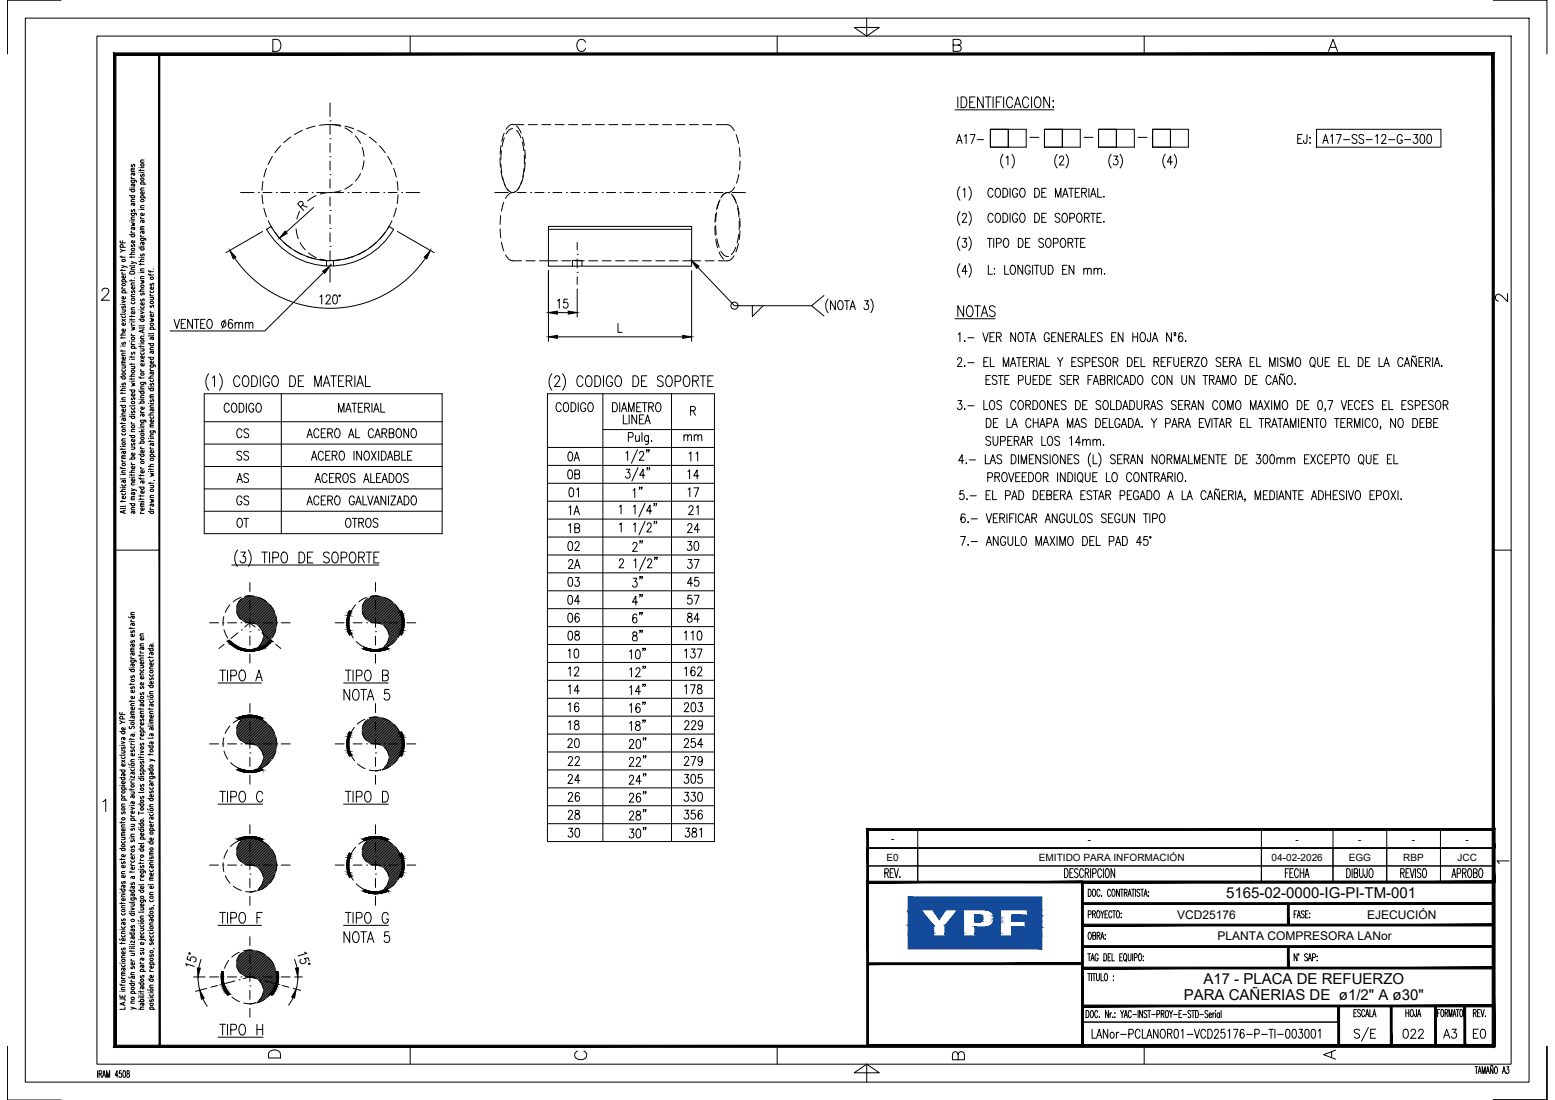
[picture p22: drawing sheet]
<svg xmlns="http://www.w3.org/2000/svg" width="420mm" height="297mm" viewBox="0 0 420 297" stroke-linecap="round" stroke-linejoin="round" font-family="sans-serif">
<defs><g id="words">
<g font-size="4.1">
<text x="331.3" y="242.6">5165-02-0000-IG-PI-TM-001</text>
<text x="325.1" y="265.8">A17 - PLACA DE REFUERZO</text>
<text x="319.8" y="270.2">PARA CAÑERIAS DE ø1/2&quot; A ø30&quot;</text>
</g>
<g font-size="3.2">
<text x="318" y="248.1">VCD25176</text>
<text x="369.4" y="248.1">EJECUCIÓN</text>
<text x="329" y="253.9">PLANTA COMPRESORA LANor</text>
</g>
<g font-size="2.7">
<text x="240.7" y="227.5">-</text>
<text x="293.9" y="227.5">-</text>
<text x="350.1" y="227.5">-</text>
<text x="367" y="227.5">-</text>
<text x="381.5" y="227.5">-</text>
<text x="396" y="227.5">-</text>
<text x="239.5" y="232.4">E0</text>
<text x="280.7" y="232.4">EMITIDO PARA INFORMACIÓN</text>
<text x="343.6" y="232.4">04-02-2026</text>
<text x="364.4" y="232.4">EGG</text>
<text x="379.2" y="232.4">RBP</text>
<text x="393.8" y="232.4">JCC</text>
</g>
</g></defs>
<!-- layer: AESA-Textos-02 -->
<g fill="none" stroke="#000" stroke-width=".27">
<path d="M258.5 38.7l.7-2.4 .7 2.4M258.7 37.9h1M260.6 36.8l.4-.5v2.4M262.1 36.3h1.3l-.9 2.4M264.1 37.7h1.6M350.6 37.5h.8M351.9 36.3h-1.3v2.4h1.3M353.1 36.3v1.9l-.1 .4h-.6l-.2-.7M353.9 37.2h.2zM354 38.5v.2zM357.4 38.7l.8-2.4 .7 2.4M357.7 37.9h.9"/>
<path d="M359.5 36.8l.5-.5v2.4M361.1 36.3h1.3l-.9 2.4M363 37.7h1.7M366.6 36.7a.65 .65 0 0 0-.8-.4 .65 .65 0 0 0-.4 .8l1 .6 .2 .7a.76 .76 0 0 1-1.3 0M368.5 36.7a.65 .65 0 0 0-.9-.4 .65 .65 0 0 0-.3 .8l1 .6 .2 .7a.76 .76 0 0 1-1.3 0M369.1 37.7h1.7M371.7 36.8l.5-.5v2.4M373.4 36.9l.1-.5 .6-.1 .3 .3 .1 .4-1.2 1.7h1.2M375.2 37.7h1.7M378.9 36.9a.71 .71 0 0 0-.9-.6 .71 .71 0 0 0-.5 .9v.6a.72 .72 0 0 0 .7 1 .72 .72 0 0 0 .7-1h-.5M379.5 37.7h1.7M382 36.3h1l-.5 .9a.72 .72 0 0 1 .6 1.1 .72 .72 0 0 1-1.3 0"/>
<path d="M383.9 36.4l.5-.1a1.58 1.58 0 0 1 0 2.4h-.2a1.8 1.8 0 0 1-.3-2.3zM385.8 36.4l.4-.1a1.58 1.58 0 0 1 0 2.4h-.1a1.42 1.42 0 0 1-.5-1.9zM259.4 50.4a2.95 2.95 0 0 0 0 3.7M259.4 57.2a2.95 2.95 0 0 0 0 3.6M260 58.2l.4-.6h.4l.3 .5-.2 .8-1 1.1h1.3M260.2 51.3l.5-.5v2.5M261.8 50.4a2.95 2.95 0 0 1 0 3.7M261.8 57.2a2.95 2.95 0 0 1 0 3.6M268.3 51.4a.65 .65 0 0 0-1-.4 1.61 1.61 0 0 0 .2 2.3 .71 .71 0 0 0 .8-.6M268.3 58.2a.65 .65 0 0 0-1-.5 1.61 1.61 0 0 0 .2 2.3 .71 .71 0 0 0 .8-.5M269.2 51l.2-.2a1.3 1.3 0 0 1 1 1 1.3 1.3 0 0 1-.4 1.3l-.2 .2a1.32 1.32 0 0 1-1-1 1.32 1.32 0 0 1 .4-1.3zM269.2 57.7l.2-.1a1.33 1.33 0 0 1 1 1 1.33 1.33 0 0 1-.4 1.3l-.2 .1a1.32 1.32 0 0 1-1-.9 1.32 1.32 0 0 1 .4-1.4z"/>
<path d="M271 50.8a1.28 1.28 0 0 1 1.3 .9 1.28 1.28 0 0 1-.4 1.4l-.9 .2zM271 57.6a1.3 1.3 0 0 1 1.3 .8 1.3 1.3 0 0 1-.4 1.5l-.9 .1zM271 41.7a2.91 2.91 0 0 0 0 3.7M271.9 42.6l.4-.5v2.4M272.9 50.8v2.5M272.9 57.6v2.4M273.4 41.7a2.99 2.99 0 0 1 0 3.7M275 51.4a.71 .71 0 0 0-.9-.5 .71 .71 0 0 0-.5 .9v.5a.72 .72 0 0 0 .7 1 .72 .72 0 0 0 .7-1h-.5M275 58.2a.71 .71 0 0 0-.9-.6 .71 .71 0 0 0-.5 .9v.6a.72 .72 0 0 0 .7 .9 .72 .72 0 0 0 .7-.9h-.5M275.9 51l.2-.2a1.3 1.3 0 0 1 1 1 1.3 1.3 0 0 1-.5 1.3l-.2 .2a1.32 1.32 0 0 1-1-1 1.32 1.32 0 0 1 .5-1.3zM275.9 57.7l.2-.1a1.33 1.33 0 0 1 .9 1 1.33 1.33 0 0 1-.4 1.3l-.2 .1a1.32 1.32 0 0 1-1-.9 1.32 1.32 0 0 1 .5-1.4zM279.6 50.8a1.28 1.28 0 0 1 1.3 .9 1.28 1.28 0 0 1-.4 1.4l-.9 .2z"/>
<path d="M279.6 57.6a1.3 1.3 0 0 1 1.3 .8 1.3 1.3 0 0 1-.4 1.5l-.9 .1zM281.5 52h.7M281.5 58.8h.7M282.7 50.8h-1.2v2.5h1.2M282.7 57.6h-1.2v2.4h1.2M285.2 53.3v-2.5l.7 2.5 .8-2.5v2.5M285.6 41.7a2.91 2.91 0 0 0 0 3.7M286.3 42.7l.3-.6h.4l.4 .5-.3 .8-.9 1.1h1.3M286.4 58a.65 .65 0 0 0-.8-.4 .65 .65 0 0 0-.4 .8l1 .6a.66 .66 0 0 1-.1 1 .66 .66 0 0 1-1-.3M287.1 53.3l.7-2.5 .8 2.5M287.3 57.7l.2-.1a1.33 1.33 0 0 1 1 1 1.33 1.33 0 0 1-.5 1.3l-.2 .1a1.32 1.32 0 0 1-1-.9 1.32 1.32 0 0 1 .5-1.4zM287.4 52.5h.9"/>
<path d="M288 41.7a2.99 2.99 0 0 1 0 3.7M288.8 50.8h1.3M289.1 58.9l1.1-.1 .1-.4v-.6l-.4-.2h-.8v2.4M289.4 50.8v2.5M290.5 52h.8M291.3 57.7l.1-.1a1.33 1.33 0 0 1 1 1 1.33 1.33 0 0 1-.4 1.3l-.2 .1a1.3 1.3 0 0 1-1-.9 1.3 1.3 0 0 1 .5-1.4zM291.7 50.8h-1.2v2.5h1.2M292.3 52l1.1-.1 .2-.4-.2-.5-1.1-.2v2.5M292.9 52l.7 1.3M293 58.8l1.1-.2 .2-.3-.1-.5-.4-.2h-.8v2.4M293.7 58.8l.6 1.2M294.2 50.8v2.5"/>
<path d="M294.7 53.3l.7-2.5 .7 2.5M294.7 57.6h1.3M295 52.5h.9M295.3 57.6v2.4M296.4 58.8h.8M296.6 50.8v2.5h1.1M297.6 57.6h-1.2v2.4h1.2M298.3 53v.3zM298.3 59.8v.2zM300.2 41.7a2.91 2.91 0 0 0 0 3.7M301 42.1h1l-.6 1a.71 .71 0 0 1 .6 1 .71 .71 0 0 1-1.2 0M302.6 41.7a2.99 2.99 0 0 1 0 3.7"/>
<path d="M314.9 41.7a2.91 2.91 0 0 0 0 3.7M316.8 43.7h-1.4l.9-1.6v2.4M317.2 41.7a2.99 2.99 0 0 1 0 3.7M259.4 63.9a2.95 2.95 0 0 0 0 3.7M259.4 71.2a2.95 2.95 0 0 0 0 3.7M260.1 64.4h1l-.5 .9a.71 .71 0 0 1 .6 1.1 .71 .71 0 0 1-1.3-.1M261.3 73.3h-1.4l1-1.7v2.5M261.8 63.9a2.95 2.95 0 0 1 0 3.7M261.8 71.2a2.95 2.95 0 0 1 0 3.7M266.8 64.4h1.3M267 71.6v2.5h1.1M267.4 64.4v2.4"/>
<path d="M268.5 64.4v2.4M268.7 72.5v.2zM268.7 73.8v.3zM269.2 65.6l1.1-.1 .2-.3-.1-.6-.3-.2h-.9v2.4M271.5 64.5l.1-.1a1.31 1.31 0 0 1 1 1 1.31 1.31 0 0 1-.4 1.3l-.2 .1a1.32 1.32 0 0 1-1-1 1.32 1.32 0 0 1 .5-1.3zM271.5 71.6v2.5h1.1M273.3 71.8l.2-.2a1.32 1.32 0 0 1 1 1 1.32 1.32 0 0 1-.5 1.3l-.1 .2a1.33 1.33 0 0 1-1-1 1.33 1.33 0 0 1 .4-1.3zM275.1 64.4a1.3 1.3 0 0 1 1.3 .8 1.3 1.3 0 0 1-.3 1.5l-1 .1zM276.3 71.6v2.5l-1.3-2.5v2.5M277.1 65.5h.7M278.3 64.4h-1.2v2.4h1.2M278.4 72.2a.71 .71 0 0 0-.9-.6 .71 .71 0 0 0-.5 1v.5a.72 .72 0 0 0 .7 1 .72 .72 0 0 0 .7-1h-.5"/>
<path d="M279 71.6v2.5M279.5 71.6h1.3M280.1 71.6v2.5M281.2 71.6v1.8a.65 .65 0 0 0 .7 .7 .65 .65 0 0 0 .6-.7v-1.8M282 64.7a.65 .65 0 0 0-.9-.3 .65 .65 0 0 0-.3 .8l1 .6a.66 .66 0 0 1-.2 1 .66 .66 0 0 1-.9-.4M282.9 64.5l.2-.1a1.33 1.33 0 0 1 1 1 1.33 1.33 0 0 1-.5 1.3l-.2 .1a1.31 1.31 0 0 1-1-1 1.31 1.31 0 0 1 .5-1.3zM283.3 71.6a1.3 1.3 0 0 1 1.3 .9 1.3 1.3 0 0 1-.4 1.4l-.9 .2zM284.6 65.6l1.1-.1 .2-.3-.1-.6-.3-.2h-.9v2.4M286.9 64.5l.1-.1a1.33 1.33 0 0 1 1 1 1.33 1.33 0 0 1-.4 1.3l-.2 .1a1.32 1.32 0 0 1-1-1 1.32 1.32 0 0 1 .5-1.3zM287.1 72.8h.7M288.3 71.6h-1.2v2.5h1.2M288.6 65.5l1.1-.1 .2-.3-.2-.6-1.1-.1v2.4"/>
<path d="M289.2 65.5l.7 1.3M290.2 71.6v2.5l-1.3-2.5v2.5M290.3 64.4h1.2M290.9 64.4v2.4M292 65.5h.7M292.8 72.9l.5-.4 .5 .1v1.5M292.8 72.5v1.6M293.2 64.4h-1.2v2.4h1.2M293.8 72.9l.5-.4 .5 .1 .1 1.5M295.6 72.9l.5-.4 .4 .1 .1 1.5M295.6 72.5v1.6M296.6 72.9l.5-.4 .4 .1 .1 1.5"/>
<path d="M298.4 73.8v.3zM258.7 97.1l.4-.5 .6 .1 .1 .3-.2 .8-.9 1.2h1.2M258.9 90.3l.5-.5v2.5M260.7 92v.3zM260.7 98.7v.3zM261.5 91.2h1.7M261.5 97.9h1.7M265.6 89.8l.7 2.5 .7-2.5M265.8 97.7h.8M267 96.6h-1.2v2.4h1.2M267.5 91h.7M267.6 96.6v2.4h1.1"/>
<path d="M268.7 89.8h-1.2v2.5h1.2M269.2 91l1.1-.1 .2-.4-.2-.6-1.1-.1v2.5M269.9 91l.6 1.3M271.1 99v-2.4l.7 2.4 .8-2.4v2.4M273 99l.7-2.4 .8 2.4M273.3 98.2h.9M274.4 89.8v2.5l-1.3-2.5v2.5M274.7 96.6h1.3M275.3 96.6v2.4M275.4 89.9l.2-.1a1.32 1.32 0 0 1 1 1 1.32 1.32 0 0 1-.4 1.3l-.2 .2a1.32 1.32 0 0 1-1-1 1.32 1.32 0 0 1 .4-1.4zM276.4 97.7h.8M276.9 89.8h1.3"/>
<path d="M277.5 89.8v2.5M277.6 96.6h-1.2v2.4h1.2M278.2 97.7l1.1-.1 .2-.4-.2-.5-1.1-.1v2.4M278.4 92.3l.7-2.5 .7 2.5M278.6 91.4h1M278.8 97.7l.7 1.3M280.1 96.6v2.4M280.6 99l.7-2.4 .7 2.4M280.9 98.2h.9M282.5 96.6v2.4h1.1M283.5 90.4a.71 .71 0 0 0-.8-.6 .71 .71 0 0 0-.5 .9v.6a.72 .72 0 0 0 .6 1 .72 .72 0 0 0 .7-1h-.4M284.2 91h.7"/>
<path d="M285.4 89.8h-1.2v2.5h1.2M285.7 96.6l.8 1.1v1.3M287.2 89.8v2.5l-1.3-2.5v2.5M287.2 96.6l-.7 1.1M288 91h.7M289.1 89.8h-1.1v2.5h1.1M289.6 97.7h.7M289.7 91l1.1-.1 .2-.4-.2-.6-1.1-.1v2.5M290.3 91l.7 1.3M290.8 96.6h-1.2v2.4h1.2M291.4 92.3l.7-2.5 .7 2.5M291.6 91.4h.9"/>
<path d="M292.5 96.9a.67 .67 0 0 0-.7-.4 .67 .67 0 0 0-.5 .6l.1 .4 1 .4 .1 .7a.74 .74 0 0 1-1.2 0M293.2 97.8h.8a.66 .66 0 0 0 .5-.6 .66 .66 0 0 0-.5-.6h-.8v2.4M293.3 89.8v2.5h1.1M294.9 91h.7M295.1 97.7h.8M296.1 89.8h-1.2v2.5h1.2M296.3 96.6h-1.2v2.4h1.2M297.8 90.2a.68 .68 0 0 0-.7-.4 .68 .68 0 0 0-.6 .6l.2 .3 .9 .5 .2 .7a.76 .76 0 0 1-1.3 0M298.1 96.9a.68 .68 0 0 0-.7-.4 .68 .68 0 0 0-.6 .6l.2 .4 .9 .4a.6 .6 0 0 1 .2 .6 .6 .6 0 0 1-.5 .5l-.6-.1-.2-.3M299 96.7l.2-.1a1.32 1.32 0 0 1 1 .9 1.32 1.32 0 0 1-.5 1.4l-.1 .1a1.32 1.32 0 0 1-1-1 1.32 1.32 0 0 1 .4-1.3zM300.4 91h.7M300.8 97.7l1.1-.1 .1-.4-.1-.5-1.1-.1v2.4"/>
<path d="M301.4 97.7l.6 1.3M301.6 89.8h-1.2v2.5h1.2M303.4 89.8v2.5l-1.3-2.5v2.5M304.6 96.6a1.27 1.27 0 0 1 1.3 .6 1.27 1.27 0 0 1-.2 1.4l-.4 .4h-.7zM306.1 91h1.3M306.1 89.8v2.5M306.6 97.7h.7M307.4 89.8v2.5M307.8 96.6h-1.2v2.4h1.2M308.3 96.6v2.4h1.1M308.4 89.9l.2-.1a1.32 1.32 0 0 1 1 1 1.32 1.32 0 0 1-.5 1.3l-.2 .2a1.32 1.32 0 0 1-1-1 1.32 1.32 0 0 1 .5-1.4zM310.9 89.8v1.9l-.2 .4h-.5l-.2-.7"/>
<path d="M311.4 92.3l.7-2.5 .7 2.5M311.6 91.4h.9M311.8 97.7l1.1-.1 .2-.4-.2-.5-1.1-.1v2.4M312.5 97.7l.6 1.3M313.8 97.7h.7M314.9 96.6h-1.1v2.4h1.1M315.5 97.7h.7M316.5 89.8v2.5l-1.3-2.5v2.5M316.7 96.6h-1.2v2.4M317.2 96.6v1.7a.65 .65 0 0 0 .3 .6 .65 .65 0 0 0 .7 0l.3-.6v-1.7M317.2 90.6h.5M317.3 89.9l.1-.1a.32 .32 0 0 1 .3 .4 .32 .32 0 0 1-.4 .3z"/>
<path d="M319.2 97.7h.7M319.6 90.2a.52 .52 0 0 0-.9-.3l-.2 .4a1.6 1.6 0 0 0 .5 2 .71 .71 0 0 0 .6-.9 .71 .71 0 0 0-.9-.5l-.2 .5M320.4 92v.3zM320.4 96.6h-1.2v2.4h1.2M320.9 97.7l1.1-.1 .2-.4-.2-.5-1.1-.1v2.4M321.6 97.7l.6 1.3M322.8 96.6h1.3l-1.3 2.4h1.3M325 96.7l.2-.1a1.31 1.31 0 0 1 1 .9 1.31 1.31 0 0 1-.5 1.4l-.2 .1a1.32 1.32 0 0 1-1-1 1.32 1.32 0 0 1 .5-1.3zM329.9 96.9a.67 .67 0 0 0-.8-.4 .67 .67 0 0 0-.5 .6l.2 .4 .9 .4 .2 .7a.74 .74 0 0 1-1.3 0M330.5 97.7h.8M331.7 96.6h-1.2v2.4h1.2M332.3 97.7l1.1-.1 .2-.4-.2-.5-1.1-.1v2.4"/>
<path d="M332.9 97.7l.7 1.3M333.9 99l.8-2.4 .7 2.4M334.2 98.2h.9M337.8 97.7h.7M339 96.6h-1.2v2.4h1.2M339.6 96.6v2.4h1.1M343 99v-2.4l.8 2.4 .7-2.4v2.4M345.2 96.6v2.4M347.2 96.9a.65 .65 0 0 0-.8-.3 .65 .65 0 0 0-.4 .8l1 .5a.6 .6 0 0 1 .2 .6 .6 .6 0 0 1-.5 .5l-.6-.1-.2-.3M347.8 99v-2.4l.8 2.4 .7-2.4v2.4M350.3 96.7l.2-.1a1.32 1.32 0 0 1 1 .9 1.32 1.32 0 0 1-.4 1.4l-.2 .1a1.32 1.32 0 0 1-1-1 1.32 1.32 0 0 1 .4-1.3zM354.3 96.7l.2-.1a1.32 1.32 0 0 1 1 .9 1.32 1.32 0 0 1-.5 1.4l-.2 .1a1.32 1.32 0 0 1-1-1 1.32 1.32 0 0 1 .5-1.3z"/>
<path d="M354.8 98.5l.5 .7M356 96.6v1.7a.65 .65 0 0 0 .4 .6 .65 .65 0 0 0 .7 0l.2-.6v-1.7M358.1 97.7h.7M359.3 96.6h-1.2v2.4h1.2M361.8 97.7h.7M362.9 96.6h-1.1v2.4h1.1M363.5 96.6v2.4h1.1M367 96.6a1.27 1.27 0 0 1 1.3 .6 1.27 1.27 0 0 1-.2 1.4l-.5 .4h-.6zM368.9 97.7h.8M370.1 96.6h-1.2v2.4h1.2M372.6 96.6v2.4h1.1M373.9 99l.7-2.4 .8 2.4"/>
<path d="M374.2 98.2h.9M379.1 97.1a.71 .71 0 0 0-.9-.5 .71 .71 0 0 0-.5 .9v.6a.71 .71 0 0 0 .5 .9 .71 .71 0 0 0 .9-.6M379.4 99l.8-2.4 .7 2.4M379.7 98.2h.9M382.6 96.1l-.3 .3-.5-.3-.3 .3M382.7 96.8v2.2l-1.3-2.2v2.2M383.4 97.7h.7M384.6 96.6h-1.2v2.4h1.2M385.1 97.7l1.1-.1 .2-.4-.2-.5-1.1-.1v2.4M385.8 97.7l.6 1.3M387.1 96.6v2.4M387.5 99l.8-2.4 .7 2.4"/>
<path d="M387.8 98.2h.9M389.6 98.7v.3zM62 109.5a.71 .71 0 0 0-.9-.6 .71 .71 0 0 0-.5 .9v.6a.71 .71 0 0 0 .5 .9 .71 .71 0 0 0 .9-.6M62.9 109l.2-.1a1.32 1.32 0 0 1 1 1 1.32 1.32 0 0 1-.5 1.3l-.2 .1a1.29 1.29 0 0 1-1-1 1.29 1.29 0 0 1 .5-1.3zM64.6 108.9a1.3 1.3 0 0 1 1.4 .8 1.3 1.3 0 0 1-.4 1.5l-1 .1zM65.4 116.4a.71 .71 0 0 0-.9-.6 .71 .71 0 0 0-.5 .9v.6a.71 .71 0 0 0 .5 .9 .71 .71 0 0 0 .9-.6M66.6 108.9v2.4M67.2 116.1a.64 .64 0 0 0-.8-.3 .64 .64 0 0 0-.4 .8l1 .6 .2 .7a.76 .76 0 0 1-1.3 0M68.6 109.5a.64 .64 0 0 0-1-.5 1.58 1.58 0 0 0 .2 2.3 .71 .71 0 0 0 .8-.9h-.5M69.5 109l.2-.1a1.32 1.32 0 0 1 1 1 1.32 1.32 0 0 1-.4 1.3l-.2 .1a1.3 1.3 0 0 1-1-1 1.3 1.3 0 0 1 .4-1.3zM83 118.2l.7-2.4 .7 2.4M83.2 117.4h.9"/>
<path d="M86.2 116.4a.71 .71 0 0 0-.9-.6 .71 .71 0 0 0-.5 .9v.6a.71 .71 0 0 0 .5 .9 .71 .71 0 0 0 .9-.6M86.8 116.9h.7M88 115.8h-1.2v2.4h1.2M88.6 116.9l1.1-.1 .2-.3-.2-.6-1.1-.1v2.4M89.2 116.9l.7 1.3M90.8 115.9l.2-.1a1.3 1.3 0 0 1 1 1 1.3 1.3 0 0 1-.5 1.3l-.2 .1a1.32 1.32 0 0 1-1-1 1.32 1.32 0 0 1 .5-1.3zM91.5 111.3v-2.4l.7 2.4 .7-2.4v2.4M93.4 111.3l.7-2.4 .8 2.4M93.7 110.5h.9M94.2 118.2l.7-2.4 .8 2.4M94.5 117.4h.9M95.1 108.9h1.3"/>
<path d="M95.7 108.9v2.4M96.1 115.8v2.4h1.1M96.8 110.1h.8M98 108.9h-1.2v2.4h1.2M98.6 110.1l1.1-.2 .1-.3-.1-.6-1.1-.1v2.4M99.2 110.1l.6 1.2M100.5 108.9v2.4M100.9 116.4a.64 .64 0 0 0-1-.5 1.6 1.6 0 0 0 .2 2.3 .67 .67 0 0 0 .8-.6M101 111.3l.7-2.4 .7 2.4M101.2 110.5h1M101.3 118.2l.7-2.4 .8 2.4M101.6 117.4h.9"/>
<path d="M102.9 108.9v2.4h1.1M103.2 116.9l1.1-.1 .2-.3-.2-.6-1.1-.1v2.4M103.9 116.9l.6 1.3M105.2 116.9l1.1-.1 .1-.3-.1-.6-1.1-.1v2.4h.8l.3-.2 .1-.6-.4-.5M107.4 115.9l.1-.1a1.32 1.32 0 0 1 1 1 1.32 1.32 0 0 1-.4 1.3l-.2 .1a1.32 1.32 0 0 1-1-1 1.32 1.32 0 0 1 .5-1.3zM110.4 115.8v2.4l-1.3-2.4v2.4M111.4 115.9l.2-.1a1.31 1.31 0 0 1 1 1 1.31 1.31 0 0 1-.4 1.3l-.2 .1a1.32 1.32 0 0 1-1-1 1.32 1.32 0 0 1 .4-1.3zM151.6 109.3a.66 .66 0 0 0-1-.5 1.6 1.6 0 0 0 .2 2.4 .7 .7 0 0 0 .8-.6M152.5 108.8l.2-.1a1.32 1.32 0 0 1 1 1 1.32 1.32 0 0 1-.4 1.3l-.2 .2a1.32 1.32 0 0 1-1-1 1.32 1.32 0 0 1 .4-1.4zM154.3 108.7a1.27 1.27 0 0 1 1.2 .7 1.27 1.27 0 0 1-.1 1.4l-.5 .4h-.6zM156.2 108.7v2.5M158.3 109.3a.71 .71 0 0 0-.9-.6 .71 .71 0 0 0-.5 1v.5a.72 .72 0 0 0 .7 1 .72 .72 0 0 0 .7-1h-.5"/>
<path d="M159.2 108.8l.2-.1a1.32 1.32 0 0 1 1 1 1.32 1.32 0 0 1-.5 1.3l-.2 .2a1.31 1.31 0 0 1-1-1 1.31 1.31 0 0 1 .5-1.4zM165.5 108.7a1.3 1.3 0 0 1 1.3 .8 1.3 1.3 0 0 1-.4 1.5l-.9 .2zM167.4 108.7v2.5M167.9 111.2l.7-2.5 .8 2.5M168.2 110.4h.9M168.4 112v2.5h1.1M169.8 118.1h.8a.67 .67 0 0 0 .5-.7 .67 .67 0 0 0-.5-.6h-.8v2.4M169.8 111.2v-2.5l.8 2.5 .7-2.5v2.5M170 112v2.5M171.7 117.6l.1 1.5 .5 .1 .4-.4M172 112v2.5l-1.3-2.5v2.5M172 109.9h.8"/>
<path d="M172.7 117.6v1.6M172.8 113.2h.7M173.2 108.7h-1.2v2.5h1.2M173.5 116.8v2.4M173.5 108.7h1.3M174 112h-1.2v2.5h1.2M174.2 108.7v2.5M174.2 114.5l.8-2.5 .7 2.5M174.5 113.7h.9M175.2 117.6l-.1 2.2-.2 .2-.5-.1M175.2 117.9l-.2-.2a.52 .52 0 0 0-.8 .2l-.1 .6a.64 .64 0 0 0 .8 .7l.3-.3M175.3 109.9l1.1-.1 .2-.4-.2-.5-1.1-.2v2.5"/>
<path d="M175.9 109.9l.7 1.3M176 119v.2zM177.5 108.9l.2-.2a1.33 1.33 0 0 1 1 1 1.33 1.33 0 0 1-.5 1.3l-.2 .2a1.33 1.33 0 0 1-1-1 1.33 1.33 0 0 1 .5-1.3zM184.8 117.9l.5-.5 .4 .1 .1 1.5M184.8 117.4v1.6M185.8 117.9l.5-.5 .5 .1v1.5M186.6 110.9l1.1-.1 .2-.4-.2-.5-1.1-.2v2.4M187.2 110.9l.7 1.2M187.6 117.9l.4-.5 .5 .1 .1 1.5M187.6 117.4v1.6M188.6 117.9l.5-.5 .4 .1 .1 1.5M258.8 108.2h1l-.5 .9a.71 .71 0 0 1 .6 1.1 .71 .71 0 0 1-1.2-.1"/>
<path d="M260.7 110.4v.2zM261.5 109.6h1.7M265.8 108.2v2.4h1.1M266.4 102.6h.8M266.5 113a1.27 1.27 0 0 1 1.2 .7 1.27 1.27 0 0 1-.1 1.4l-.5 .3h-.6zM267.6 101.4h-1.2v2.4h1.2M267.7 108.3l.2-.1a1.32 1.32 0 0 1 1 .9 1.32 1.32 0 0 1-.5 1.4l-.2 .1a1.33 1.33 0 0 1-1-1 1.33 1.33 0 0 1 .5-1.3zM267.7 118.2a.63 .63 0 0 0-.8-.4 .63 .63 0 0 0-.4 .8l1 .6a.66 .66 0 0 1-.1 1.1 .66 .66 0 0 1-1-.4M268.3 117.8v1.8a.65 .65 0 0 0 .7 .7 .65 .65 0 0 0 .6-.7v-1.8M268.4 114.2h.8M269.4 101.8a.68 .68 0 0 0-.7-.4 .68 .68 0 0 0-.6 .6l.2 .3 .9 .5 .2 .7a.74 .74 0 0 1-1.3 0M269.6 113h-1.2v2.4h1.2"/>
<path d="M269.7 101.4h1.3M270.3 119.1h.9a.67 .67 0 0 0 .5-.6 .67 .67 0 0 0-.5-.7h-.9v2.5M270.4 101.4v2.4M270.6 108.5a.66 .66 0 0 0-.7-.4 .66 .66 0 0 0-.6 .6l.2 .4 .9 .5 .2 .6a.72 .72 0 0 1-1.3 0M271.5 102.6h.7M272.1 113v2.4h1.1M272.3 119h.7M272.7 101.4h-1.2v2.4h1.2M273.4 115.4l.7-2.4 .8 2.4M273.5 117.8h-1.2v2.5h1.2M273.7 114.6h.9M274 119l1.1-.1 .2-.4-.2-.5-1.1-.2v2.5"/>
<path d="M274.5 108.7a.65 .65 0 0 0-1-.4 1.63 1.63 0 0 0 .2 2.3 .7 .7 0 0 0 .8-.6M274.7 119l.6 1.3M275.2 102.7l1.1-.1 .2-.4-.2-.7-1.1-.1v2.4M275.4 108.3l.2-.1a1.32 1.32 0 0 1 1 .9 1.32 1.32 0 0 1-.4 1.4l-.2 .1a1.33 1.33 0 0 1-1-1 1.33 1.33 0 0 1 .4-1.3zM276 119.5h.9M277.1 101.4v1.7a.65 .65 0 0 0 .7 .7 .65 .65 0 0 0 .6-.7v-1.7M277.2 109.3l1.1-.1 .1-.3-.1-.6-1.1-.1v2.4M277.6 119l1.1-.1 .2-.4-.2-.5-1.1-.2v2.5M277.8 109.3l.6 1.3M278.3 119l.6 1.3M278.6 113.6a.71 .71 0 0 0-.9-.6 .71 .71 0 0 0-.5 .9v.6a.71 .71 0 0 0 .5 .9 .71 .71 0 0 0 .9-.5M279.1 108.2a1.29 1.29 0 0 1 1.3 .8 1.29 1.29 0 0 1-.4 1.5l-.9 .1z"/>
<path d="M279.1 102.6h.8M279.2 114.2h1.3M279.2 113v2.4M280.4 101.4h-1.3v2.4h1.3M280.5 113v2.4M280.9 101.4a1.3 1.3 0 0 1 1.3 .8 1.3 1.3 0 0 1-.4 1.5l-.9 .1zM280.9 115.4l.8-2.4 .7 2.4M281.2 114.6h1M281.3 108.3l.2-.1a1.32 1.32 0 0 1 1 .9 1.32 1.32 0 0 1-.5 1.4l-.1 .1a1.32 1.32 0 0 1-1-1 1.32 1.32 0 0 1 .4-1.3zM281.5 117.8v2.5h1.1M282.8 102.6h.8M282.9 114.3h.8a.67 .67 0 0 0 .5-.6 .67 .67 0 0 0-.5-.7h-.8v2.4"/>
<path d="M283.3 118l.2-.2a1.33 1.33 0 0 1 1 1 1.33 1.33 0 0 1-.4 1.3l-.2 .2a1.33 1.33 0 0 1-1-1 1.33 1.33 0 0 1 .4-1.3zM284 101.4h-1.2v2.4h1.2M284.4 108.2v2.4l-1.3-2.4v2.4M284.5 115.4l.8-2.4 .7 2.4M284.8 114.6h.9M285.1 109.3h.7M286.3 108.2h-1.2v2.4h1.2M286.3 118.2a.66 .66 0 0 0-.7-.4 .66 .66 0 0 0-.6 .6l.2 .4 .9 .4 .2 .7a.72 .72 0 0 1-1.3 0M287.7 101.8a.64 .64 0 0 0-.8-.4 .64 .64 0 0 0-.4 .8l1 .6a.66 .66 0 0 1-.1 1 .66 .66 0 0 1-1-.3M288 108.5a.63 .63 0 0 0-.8-.3 .63 .63 0 0 0-.3 .8l.9 .6a.66 .66 0 0 1-.1 1 .66 .66 0 0 1-1-.4M288.4 102.6h.7M288.4 115.4v-2.4l.7 2.4 .8-2.4v2.4"/>
<path d="M289.1 118.3l.4-.5v2.5M289.6 101.4h-1.2v2.4h1.2M290.1 102.6l1.1-.2 .2-.3-.1-.5-.4-.2h-.8v2.4M290.3 115.4l.8-2.4 .7 2.4M290.6 108.2a1.3 1.3 0 0 1 1.3 .8 1.3 1.3 0 0 1-.4 1.5l-.9 .1zM290.6 114.6h.9M290.8 102.6l.6 1.2M292 119.5h-1.4l.9-1.7v2.5M292.5 119.1l.5-.5 .5 .2 .1 1.5M292.5 109.3h.8M292.5 118.6v1.7M293.5 113.4a.65 .65 0 0 0-.8-.4 .65 .65 0 0 0-.4 .8l1 .6a.6 .6 0 0 1 .2 .6 .6 .6 0 0 1-.5 .4l-.6-.1-.2-.2"/>
<path d="M293.6 119.1l.4-.5 .5 .2 .1 1.5M293.8 108.2h-1.3v2.4h1.3M294 102.6h.7M295.2 101.4h-1.2v2.4M295.3 119.1l.5-.5 .4 .2 .1 1.5M295.3 118.6v1.7M295.4 103.8l.7-2.4 .7 2.4M295.6 103h1M296.1 113a1.27 1.27 0 0 1 1.2 .7 1.27 1.27 0 0 1-.1 1.4l-.5 .3h-.6zM296.3 119.1l.5-.5 .4 .2 .1 1.5M297.3 102.6l1.1-.2 .2-.3-.2-.6-1.1-.1v2.4h.8a.66 .66 0 0 0 .5-.6 .66 .66 0 0 0-.5-.6M297.4 108.5a.63 .63 0 0 0-.8-.3 .63 .63 0 0 0-.4 .8l1 .6a.66 .66 0 0 1-.1 1 .66 .66 0 0 1-1-.4"/>
<path d="M298 114.2h.7M298.4 108.3l.1-.1a1.31 1.31 0 0 1 1.1 .9 1.31 1.31 0 0 1-.5 1.4l-.2 .1a1.33 1.33 0 0 1-1-1 1.33 1.33 0 0 1 .5-1.3zM299.2 113h-1.2v2.4h1.2M299.2 102.6l1.1-.2 .2-.3-.1-.5-.3-.2h-.9v2.4M299.7 113v2.4h1.1M299.9 102.6l.6 1.2M300.1 108.2v2.4h1.1M301.2 101.4v2.4M301.7 108.2a1.3 1.3 0 0 1 1.3 .8 1.3 1.3 0 0 1-.4 1.5l-.9 .1zM302.6 113.6a.71 .71 0 0 0-.9-.6 .71 .71 0 0 0-.5 .9v.6a.72 .72 0 0 0 .7 .9 .72 .72 0 0 0 .7-.9h-.5M303 115.4l.7-2.4 .7 2.4M303.2 102a.71 .71 0 0 0-.9-.6 .71 .71 0 0 0-.5 .9v.6a.71 .71 0 0 0 .5 .9 .71 .71 0 0 0 .9-.6"/>
<path d="M303.2 114.6h1M303.3 110.6l.8-2.4 .7 2.4M303.6 103.8l.7-2.4 .7 2.4M303.6 109.8h.9M303.8 103h1M304.9 113a1.27 1.27 0 0 1 1.2 .7 1.27 1.27 0 0 1-.1 1.4l-.5 .3h-.6zM305.3 108.2a1.3 1.3 0 0 1 1.3 .8 1.3 1.3 0 0 1-.4 1.5l-.9 .1zM305.5 101.4a1.3 1.3 0 0 1 1.3 .8 1.3 1.3 0 0 1-.4 1.5l-.9 .1zM306.6 115.4l.7-2.4 .7 2.4M306.8 114.6h1M307.2 108.2v1.7a.65 .65 0 0 0 .7 .7 .65 .65 0 0 0 .6-.7v-1.7M307.7 101.5l.2-.1a1.33 1.33 0 0 1 1 1 1.33 1.33 0 0 1-.5 1.3l-.1 .1a1.32 1.32 0 0 1-1-.9 1.32 1.32 0 0 1 .4-1.4z"/>
<path d="M308.6 115.2v.2zM309.2 109.3l1.1-.1 .2-.3-.2-.6-1.1-.1v2.4M309.9 109.3l.6 1.3M310.9 110.6l.7-2.4 .8 2.4M311.1 113l.7 1.2v1.2M311.2 109.8h.9M312.5 113l-.7 1.2M312.7 102a.66 .66 0 0 0-1-.5 1.61 1.61 0 0 0 .1 2.3 .74 .74 0 0 0 .9-.6M313.6 101.5l.2-.1a1.33 1.33 0 0 1 1 1 1.33 1.33 0 0 1-.5 1.3l-.1 .1a1.33 1.33 0 0 1-1-1 1.33 1.33 0 0 1 .4-1.3zM314 108.5a.64 .64 0 0 0-.8-.3 .64 .64 0 0 0-.4 .8l1 .6a.66 .66 0 0 1-.1 1 .66 .66 0 0 1-1-.4M314.9 114.3h.9a.66 .66 0 0 0 .5-.6 .66 .66 0 0 0-.5-.7h-.9v2.4M316.6 115.4l.7-2.4 .8 2.4"/>
<path d="M316.7 101.4v2.4l-1.3-2.4v2.4M316.9 114.6h.9M317.8 108.5a.63 .63 0 0 0-.8-.3 .63 .63 0 0 0-.4 .8l1 .6a.67 .67 0 0 1-.1 1 .67 .67 0 0 1-1-.4M318.5 109.3h.7M318.5 114.2l1.1-.1 .2-.4-.2-.6-1.1-.1v2.4M319.2 114.2l.6 1.2M319.3 101.4v1.7a.65 .65 0 0 0 .7 .7 .65 .65 0 0 0 .6-.7v-1.7M319.6 108.2h-1.1v2.4h1.1M320.2 109.3l1.1-.1 .2-.3-.2-.6-1.1-.1v2.4M320.2 115.4l.7-2.4 .8 2.4M320.5 114.6h.9M320.8 109.3l.7 1.3"/>
<path d="M321.9 110.6l.7-2.4 .7 2.4M322.1 109.8h.9M322.6 101.4v2.4l-1.2-2.4v2.4M324.1 114.2h.7M325 101.4h1.3M325.1 108.2v2.4l-1.3-2.4v2.4M325.3 113h-1.2v2.4h1.2M325.5 113l.8 2.4 .7-2.4M325.7 101.4v2.4M326.8 102.6l1.1-.2 .2-.3-.2-.6-1.1-.1v2.4M327.4 102.6l.7 1.2M327.5 113v2.4"/>
<path d="M327.9 113h1.3M328.4 103.8l.8-2.4 .7 2.4M328.6 113v2.4M328.7 103h.9M329 108.7a.65 .65 0 0 0-1-.4 1.63 1.63 0 0 0 .2 2.3 .7 .7 0 0 0 .8-.6M329.4 115.4l.8-2.4 .7 2.4M329.7 114.6h.9M330 108.3l.2-.1a1.32 1.32 0 0 1 1 .9 1.32 1.32 0 0 1-.5 1.4l-.2 .1a1.33 1.33 0 0 1-1-1 1.33 1.33 0 0 1 .5-1.3zM330.4 103.8v-2.4l.7 2.4 .8-2.4v2.4M331.3 114.2l1.1-.1 .2-.4-.2-.6-1.1-.1v2.4M331.7 110.6v-2.4l.7 2.4 .8-2.4v2.4M332 114.2l.6 1.2"/>
<path d="M332.9 101.5l.2-.1a1.33 1.33 0 0 1 .9 1 1.33 1.33 0 0 1-.4 1.3l-.2 .1a1.33 1.33 0 0 1-1-1 1.33 1.33 0 0 1 .5-1.3zM334.2 108.3l.2-.1a1.32 1.32 0 0 1 1 .9 1.32 1.32 0 0 1-.5 1.4l-.1 .1a1.33 1.33 0 0 1-1-1 1.33 1.33 0 0 1 .4-1.3zM335.2 114.2h.8M336.4 113h-1.2v2.4h1.2M336.5 101.4a1.29 1.29 0 0 1 1.4 .8 1.29 1.29 0 0 1-.4 1.5l-1 .1zM337 113v2.4h1.1M337.9 110.6v-2.4l.7 2.4 .8-2.4v2.4M338.5 102.6h.7M339.7 101.4h-1.2v2.4h1.2M339.8 110.6l.8-2.4 .7 2.4M340.1 109.8h.9M340.2 113h1.3"/>
<path d="M340.8 113v2.4M341.7 108.2l1.3 2.4M341.9 114.2l1.1-.1 .2-.4-.2-.6-1.1-.1v2.4M342.6 114.2l.6 1.2M343 108.2l-1.3 2.4M343.5 102a.64 .64 0 0 0-1-.5 1.61 1.61 0 0 0 .1 2.3 .7 .7 0 0 0 .9-.6M343.6 115.4l.7-2.4 .8 2.4M343.6 108.2v2.4M343.8 103.8l.8-2.4 .7 2.4M343.9 114.6h.9M344.1 103h.9M344.3 110.6v-2.4l.8 2.4 .7-2.4v2.4"/>
<path d="M345.2 113h1.3M345.9 113v2.4M346.7 115.4l.8-2.4 .7 2.4M346.8 108.3l.2-.1a1.32 1.32 0 0 1 1 .9 1.32 1.32 0 0 1-.4 1.4l-.2 .1a1.32 1.32 0 0 1-1-1 1.32 1.32 0 0 1 .4-1.3zM347 101l-.3 .3-.5-.3-.3 .3M347 114.6h.9M347 101.6v2.2l-1.2-2.2v2.2M348.1 101.5l.2-.1a1.33 1.33 0 0 1 .9 1 1.33 1.33 0 0 1-.4 1.3l-.2 .1a1.33 1.33 0 0 1-1-1 1.33 1.33 0 0 1 .5-1.3zM348.7 115.4v-2.4l.7 2.4 .7-2.4v2.4M349.9 103.6v.2zM350.5 108.2a1.29 1.29 0 0 1 1.3 .8 1.29 1.29 0 0 1-.4 1.5l-.9 .1zM350.9 113v2.4"/>
<path d="M351.6 114.2h.8M352.4 109.3h.8M352.8 113h-1.2v2.4h1.2M353.7 108.2h-1.3v2.4h1.3M354.6 113v2.4l-1.2-2.4v2.4M355.1 113h1.3M355.8 113v2.4M356.3 108.3l.5-.1a1.6 1.6 0 0 1 0 2.4h-.2a1.8 1.8 0 0 1-.3-2.3zM357.1 113.1l.2-.1a1.32 1.32 0 0 1 1 1 1.32 1.32 0 0 1-.4 1.3l-.2 .1a1.32 1.32 0 0 1-1-1 1.32 1.32 0 0 1 .4-1.3zM358.2 110.5h-.2h.2l-.2 .5M358.8 108.2h1.3l-.9 2.4M360.6 113h1.2"/>
<path d="M361.2 113v2.4M362.3 114.2h.8M362.4 108.2l.7 2.4 .8-2.4M363.5 113h-1.2v2.4h1.2M364 114.2l1.2-.1 .1-.4-.1-.6-1.2-.1v2.4M364.3 109.3h.8M364.7 114.2l.6 1.2M365.5 108.2h-1.2v2.4h1.2M366 115.4v-2.4l.7 2.4 .8-2.4v2.4M367.4 108.7a.71 .71 0 0 0-.9-.5 .71 .71 0 0 0-.5 .9v.6a.71 .71 0 0 0 .5 .9 .71 .71 0 0 0 .9-.6M368 109.3h.7M368.2 113v2.4"/>
<path d="M369.2 108.2h-1.2v2.4h1.2M370.2 113.6a.71 .71 0 0 0-.8-.6 .71 .71 0 0 0-.5 .9v.6a.71 .71 0 0 0 .5 .9 .71 .71 0 0 0 .8-.5M371 108.5a.64 .64 0 0 0-.9-.3 .64 .64 0 0 0-.3 .8l1 .6a.66 .66 0 0 1-.2 1 .66 .66 0 0 1-.9-.4M371.2 113.1l.1-.1a1.32 1.32 0 0 1 1 1 1.32 1.32 0 0 1-.4 1.3l-.2 .1a1.32 1.32 0 0 1-1-1 1.32 1.32 0 0 1 .5-1.3zM373.1 115.3h-.2h.2l-.2 .6M373.5 109.3h.8M374.7 108.2h-1.2v2.4h1.2M375.3 108.2v2.4h1.1M377 113v2.4l-1.2-2.4v2.4M378.1 113.1l.1-.1a1.32 1.32 0 0 1 1 1 1.32 1.32 0 0 1-.4 1.3l-.2 .1a1.32 1.32 0 0 1-1-1 1.32 1.32 0 0 1 .5-1.3zM378.8 109.3h.7M380 108.2h-1.2v2.4h1.2"/>
<path d="M381.7 108.5a.63 .63 0 0 0-.8-.3 .63 .63 0 0 0-.3 .8l1 .6a.66 .66 0 0 1-.2 1 .66 .66 0 0 1-1-.4M381.7 113a1.3 1.3 0 0 1 1.4 .8 1.3 1.3 0 0 1-.4 1.5l-1 .1zM382.4 109.4l1.1-.1 .2-.3-.2-.7-1.1-.1v2.4M383.7 114.2h.7M384.3 109.3h.8M384.9 113h-1.2v2.4h1.2M385.4 114.2l1.1-.1 .2-.4-.2-.6-1.1-.1v2.4h.8a.66 .66 0 0 0 .5-.6 .66 .66 0 0 0-.5-.6M385.5 108.2h-1.2v2.4h1.2M387.3 108.5a.68 .68 0 0 0-.8-.4 .68 .68 0 0 0-.5 .6l.2 .4 .9 .5 .2 .6a.73 .73 0 0 1-1.3 0M387.4 114.2h.7M388.2 108.3l.2-.1a1.32 1.32 0 0 1 1 .9 1.32 1.32 0 0 1-.5 1.4l-.2 .1a1.33 1.33 0 0 1-.9-1 1.33 1.33 0 0 1 .4-1.3zM388.6 113h-1.2v2.4h1.2"/>
<path d="M390 109.3l1.1-.1 .1-.3-.1-.6-1.1-.1v2.4M390.6 109.3l.6 1.3M64 130.3l.8-2.4 .7 2.4M64.3 129.5h.9M65.3 122.2a.65 .65 0 0 0-.8-.4 .65 .65 0 0 0-.4 .8l1 .6a.66 .66 0 0 1-.1 1 .66 .66 0 0 1-1-.3M65.4 134.5a.71 .71 0 0 0-.9-.6 .71 .71 0 0 0-.5 .9v.6a.72 .72 0 0 0 .7 1 .72 .72 0 0 0 .7-1h-.5M65.9 140h1.3M66.5 140v2.4M67.2 128.2a.64 .64 0 0 0-.9-.3 .64 .64 0 0 0-.3 .8l1 .6a.66 .66 0 0 1-.2 1 .66 .66 0 0 1-.9-.4M67.2 122.2a.65 .65 0 0 0-.9-.4 .65 .65 0 0 0-.3 .8l1 .6a.66 .66 0 0 1-.2 1 .66 .66 0 0 1-.9-.3M67.2 134.3a.64 .64 0 0 0-.8-.4 .64 .64 0 0 0-.4 .8l1 .6 .2 .7a.76 .76 0 0 1-1.3 0M83 136.3l.7-2.4 .7 2.4"/>
<path d="M83.2 135.5h.9M84.1 124.3l.8-2.5 .7 2.5M84.4 123.5h.9M85.2 130.3l.7-2.4 .7 2.4M85.4 129.5h1M86.2 134.5a.71 .71 0 0 0-.9-.6 .71 .71 0 0 0-.5 .9v.6a.71 .71 0 0 0 .5 .9 .71 .71 0 0 0 .9-.5M86.8 135.1h.7M87.4 122.4a.65 .65 0 0 0-1-.5 1.61 1.61 0 0 0 .1 2.4 .71 .71 0 0 0 .9-.6M88 133.9h-1.2v2.4h1.2M88 123h.8M88.4 128.4a.64 .64 0 0 0-1-.4 1.61 1.61 0 0 0 .1 2.3 .7 .7 0 0 0 .9-.6M88.6 135.1l1.1-.1 .2-.4-.2-.6-1.1-.1v2.4"/>
<path d="M89 129h.8M89.2 121.8h-1.2v2.5h1.2M89.2 135.1l.7 1.2M89.8 123l1.1-.1 .2-.4-.2-.6-1.1-.1v2.5M90.2 127.9h-1.2v2.4h1.2M90.4 123l.7 1.3M90.8 129l1.1-.1 .2-.3-.2-.6-1.1-.1v2.4M90.8 134l.2-.1a1.3 1.3 0 0 1 1 1 1.3 1.3 0 0 1-.5 1.3l-.2 .1a1.32 1.32 0 0 1-1-.9 1.32 1.32 0 0 1 .5-1.4zM91.4 129l.7 1.3M92 121.9l.2-.1a1.3 1.3 0 0 1 1 1 1.3 1.3 0 0 1-.5 1.3l-.2 .2a1.32 1.32 0 0 1-1-1 1.32 1.32 0 0 1 .5-1.4zM93 128l.2-.1a1.32 1.32 0 0 1 1 1 1.32 1.32 0 0 1-.5 1.3l-.2 .1a1.33 1.33 0 0 1-1-1 1.33 1.33 0 0 1 .5-1.3zM95.2 140h1.3"/>
<path d="M95.7 121.8v2.5M95.8 134.5a.72 .72 0 0 0-.9-.6 .72 .72 0 0 0-.5 .9v.6a.73 .73 0 0 0 .7 1 .73 .73 0 0 0 .7-1h-.5M95.8 140v2.4M95.9 128.2a.68 .68 0 0 0-.7-.3 .68 .68 0 0 0-.6 .5l.2 .4 1 .5 .1 .6a.73 .73 0 0 1-1.3 0M96.1 136.3l.8-2.4 .7 2.4M96.4 135.5h.9M97.7 121.8v2.5l-1.3-2.5v2.5M98.1 133.9v2.4h1.1M98.2 130.3l.8-2.4 .7 2.4M98.5 129.5h.9M98.7 121.9l.2-.1a1.3 1.3 0 0 1 1 1 1.3 1.3 0 0 1-.5 1.3l-.1 .2a1.32 1.32 0 0 1-1-1 1.32 1.32 0 0 1 .4-1.4zM99.3 133.9l.8 2.4 .7-2.4"/>
<path d="M100.2 127.9v2.4h1.1M100.4 121.8l1.2 2.5M101 136.3l.7-2.4 .8 2.4M101.3 135.5h.9M101.6 121.8l-1.2 2.5M101.7 129h.8M102.3 121.8v2.5M102.9 127.9h-1.2v2.4h1.2M103 121.8a1.28 1.28 0 0 1 1.3 .8 1.28 1.28 0 0 1-.4 1.5l-.9 .2zM103.2 130.3l.7-2.4 .8 2.4M103.5 129.5h.9M104.2 133.9v2.4l-1.3-2.4v2.4"/>
<path d="M104.7 124.3l.7-2.5 .8 2.5M105 123.5h.9M105 133.9v2.4M105.2 127.9a1.29 1.29 0 0 1 1.3 .8 1.29 1.29 0 0 1-.4 1.5l-.9 .1zM105.6 133.9h1.3l-1.3 2.4h1.3M106.6 123l1.1-.1 .2-.4-.2-.6-1.1-.1v2.5h.9a.67 .67 0 0 0 .4-.7 .67 .67 0 0 0-.4-.6M107.3 136.3l.7-2.4 .7 2.4M107.4 128l.1-.1a1.32 1.32 0 0 1 1 1 1.32 1.32 0 0 1-.4 1.3l-.2 .1a1.33 1.33 0 0 1-1-1 1.33 1.33 0 0 1 .5-1.3zM107.5 135.5h1M108.6 121.8v2.5h1.1M109.2 133.9a1.3 1.3 0 0 1 1.3 .8 1.3 1.3 0 0 1-.4 1.5l-.9 .1zM110.1 123h.8"/>
<path d="M110.3 128.2a.66 .66 0 0 0-.7-.4 .66 .66 0 0 0-.6 .6l.2 .4 .9 .5 .2 .6a.72 .72 0 0 1-1.3 0M111.3 121.8h-1.2v2.5h1.2M111.4 134l.2-.1a1.31 1.31 0 0 1 1 1 1.31 1.31 0 0 1-.4 1.3l-.2 .1a1.32 1.32 0 0 1-1-.9 1.32 1.32 0 0 1 .4-1.4zM153.7 127l.4-.1a1.58 1.58 0 0 1 0 2.4h-.2a1.8 1.8 0 0 1-.2-2.3zM153.7 122.2l.5-.1a1.6 1.6 0 0 1 0 2.4h-.2a1.8 1.8 0 0 1-.3-2.3zM153.7 137l.5-.4v2.4M154 131.9l.5-.2a1.58 1.58 0 0 1 0 2.5h-.2a1.8 1.8 0 0 1-.3-2.3zM155.1 139l.7-2.4 .8 2.4M155.1 124.5l.7-2.4 .8 2.4M155.3 128l1.1-.1 .2-.3-.2-.6-1.1-.1v2.4h.9a.67 .67 0 0 0 .4-.6 .67 .67 0 0 0-.4-.7M155.4 138.2h.9M155.4 123.7h.9"/>
<path d="M155.8 132.2l.5-.5v2.5M167.4 136.8l.4-.4v2.4M169.1 122.3l.5-.4v2.4M169.2 126.7h1l-.6 .9a.71 .71 0 0 1 .6 1.1 .71 .71 0 0 1-1.2 0M171 132.4l.5-.5v2.5M171.1 136.8l.5-.4v2.4M172.3 121.4l-1.7 3.7M172.4 126.2l-1.7 3.7M172.8 122.4l.4-.5h.3l.4 .4-.3 .8-.9 1.2h1.3M172.9 131.6h-.2h.2l-.2 .6M173.5 131.6h-.2h.2l-.2 .6M174.2 128.3h-1.4l1-1.6v2.4"/>
<path d="M174.3 135.9l-1.7 3.7M174.8 121.5h-.2h.2l-.2 .6M175 126.4h-.2h.2l-.2 .5M175.4 121.5h-.2h.2l-.2 .6M175.5 126.4h-.2h.2l-.2 .5M176.1 138h-1.4l.9-1.6v2.4M176.8 136h-.1h.1l-.1 .6M177.4 136h-.2h.2l-.2 .6M185.9 127.3l.4-.4v2.4M185.9 132.2l.5-.5v2.4M186.2 137.1l.1-.4 .6-.1 .3 .2 .1 .5-1.2 1.7h1.2M186.2 122.5l.5-.5v2.5"/>
<path d="M187.5 131.7h1.3l-.9 2.4M188 122.5l.5-.5v2.5M188.2 137l.4-.4v2.4M188.8 128.5h-1.3l.9-1.6v2.4M260.4 132.5h-1v1a.73 .73 0 0 1 1 .1 .73 .73 0 0 1 0 1 .73 .73 0 0 1-1 .1l-.2-.2M260.4 124.4h-1.3l.9-1.6v2.4M260.8 139.1a.52 .52 0 0 0-.9-.3l-.2 .4a1.62 1.62 0 0 0 .5 1.9 .71 .71 0 0 0 .6-.8 .71 .71 0 0 0-.9-.5l-.2 .5M261 125.1h.2zM261.3 134.7v.2zM261.9 124.2h1.7M262.1 133.9h1.7M266.2 122.8v2.4h1.2"/>
<path d="M266.4 133.7h.8M266.5 138.7l.7 2.4 .7-2.4M266.9 128.9h.8a.66 .66 0 0 0 .5-.6 .66 .66 0 0 0-.5-.7h-.8v2.5M267.5 125.2l.8-2.4 .7 2.4M267.6 132.5h-1.2v2.4h1.2M267.8 124.4h.9M268.2 132.5v2.4h1.1M268.4 139.9h.7M268.8 128.8l1.1-.1 .2-.4-.2-.6-1.1-.1v2.5M269.5 128.8l.6 1.3M269.6 138.7h-1.2v2.4h1.2M270.2 139.9l1.1-.1 .1-.4-.1-.6-1.1-.1v2.4"/>
<path d="M270.7 123.2a.68 .68 0 0 0-.8-.4 .68 .68 0 0 0-.5 .6l.2 .3 .9 .5 .2 .7a.73 .73 0 0 1-1.3 0M270.8 139.9l.6 1.2M271 127.7l.2-.1a1.32 1.32 0 0 1 1 1 1.32 1.32 0 0 1-.4 1.3l-.2 .2a1.32 1.32 0 0 1-1-1 1.32 1.32 0 0 1 .4-1.4zM271.7 133.8h.8l.4-.3 .1-.5-.2-.4-1.1-.1v2.4M272.1 138.7v2.4M272.5 127.6l.7 2.5 .8-2.5M272.8 139.9h.8M273.2 122.8a1.3 1.3 0 0 1 1.4 .8 1.3 1.3 0 0 1-.4 1.5l-1 .1zM273.3 134.9l.8-2.4 .7 2.4M273.6 134.1h1M274 138.7h-1.2v2.4M274.4 128.8h.8"/>
<path d="M274.5 138.7v2.4M275.2 122.8v2.4M275.3 132.5a1.28 1.28 0 0 1 1.3 .8 1.28 1.28 0 0 1-.4 1.5l-.9 .1zM275.6 127.6h-1.2v2.5h1.2M275.7 120.3l.7-2.5 .8 2.5M275.9 125.2v-2.4l.7 2.4 .8-2.4v2.4M276.2 128.8h.7M276.5 139.3a.71 .71 0 0 0-.9-.6 .71 .71 0 0 0-.5 .9v.6a.71 .71 0 0 0 .5 .9 .71 .71 0 0 0 .9-.5M277.4 127.6h-1.2v2.5h1.2M277.9 127.6a1.3 1.3 0 0 1 1.4 .8 1.3 1.3 0 0 1-.4 1.5l-1 .2zM278.1 124h.8M278.8 139.9l1.1-.1 .2-.4-.2-.6-1.1-.1v2.4"/>
<path d="M279.2 132.5a1.28 1.28 0 0 1 1.3 .8 1.28 1.28 0 0 1-.4 1.5l-.9 .1zM279.3 122.8h-1.2v2.4h1.2M279.4 139.9l.7 1.2M280.2 127.7l.1-.1a1.31 1.31 0 0 1 1.1 1 1.31 1.31 0 0 1-.5 1.3l-.2 .2a1.32 1.32 0 0 1-1-1 1.32 1.32 0 0 1 .5-1.4zM281.1 133.7h.7M281.2 122.8v2.4l-1.3-2.4v2.4M281.9 128.8l1.1-.1 .2-.4-.2-.6-1.1-.1v2.5M282.3 132.5h-1.2v2.4h1.2M282.6 128.8l.6 1.3M282.9 133.7l1.1-.2 .1-.3-.1-.6-1.1-.1v2.4h.8l.3-.2 .1-.6-.4-.4M283.1 123.2a.64 .64 0 0 0-.8-.4 .64 .64 0 0 0-.4 .8l1 .6a.66 .66 0 0 1-.1 1 .66 .66 0 0 1-1-.3M283.8 122.8v2.4"/>
<path d="M284.8 122.9l.1-.1a1.32 1.32 0 0 1 1 1 1.32 1.32 0 0 1-.4 1.3l-.2 .1a1.32 1.32 0 0 1-1-.9 1.32 1.32 0 0 1 .5-1.4zM284.8 133.7h.7M285.6 138.7v2.4l-1.3-2.4v2.4M285.8 127.6v2.5M286 132.5h-1.2v2.4h1.2M286.5 133.7l1.1-.2 .2-.3-.2-.6-1.1-.1v2.4M287.2 133.7l.6 1.2M287.7 139.3a.71 .71 0 0 0-.9-.6 .71 .71 0 0 0-.5 .9v.6a.72 .72 0 0 0 .7 1 .72 .72 0 0 0 .7-1h-.5M287.8 122.8v2.4l-1.3-2.4v2.4M287.8 127.6v2.5l-1.3-2.5v2.5M288.2 134.9l.7-2.4 .8 2.4M288.3 138.7v1.7a.65 .65 0 0 0 .3 .7 .65 .65 0 0 0 .7-.1l.3-.6v-1.7"/>
<path d="M288.5 134.1h.9M288.5 127.6a1.27 1.27 0 0 1 1.3 .7 1.27 1.27 0 0 1-.2 1.4l-.4 .4h-.7zM288.5 124h.8M289.7 122.8h-1.2v2.4h1.2M290.3 138.7v2.4h1.1M290.5 127.6v2.5M291.5 123.2a.63 .63 0 0 0-.8-.4 .63 .63 0 0 0-.4 .8l1 .6a.66 .66 0 0 1-.1 1 .66 .66 0 0 1-1-.3M291.5 127.7l.2-.1a1.32 1.32 0 0 1 1 1 1.32 1.32 0 0 1-.5 1.3l-.2 .2a1.32 1.32 0 0 1-1-1 1.32 1.32 0 0 1 .5-1.4zM292 129.6l.5 .7M292.1 133.7h.7M292.2 138.8l.2-.1a1.3 1.3 0 0 1 .9 1 1.3 1.3 0 0 1-.4 1.3l-.2 .1a1.32 1.32 0 0 1-1-.9 1.32 1.32 0 0 1 .5-1.4zM293.2 127.6v1.8a.65 .65 0 0 0 .4 .6 .65 .65 0 0 0 .7-.1l.2-.5v-1.8"/>
<path d="M293.3 132.5h-1.2v2.4h1.2M294.7 122.4a2.88 2.88 0 0 0 0 3.6M295 132.8a.64 .64 0 0 0-.8-.3 .64 .64 0 0 0-.4 .8l1 .6a.67 .67 0 0 1-.1 1 .67 .67 0 0 1-1-.3M295.1 139.1a.67 .67 0 0 0-.7-.4 .67 .67 0 0 0-.6 .6l.2 .3 .9 .5 .2 .7a.74 .74 0 0 1-1.3 0M295.3 128.8h.7M295.4 122.8v2.4h1.1M295.4 132.5h1.3M296 132.5v2.4M296.5 127.6h-1.2v2.5h1.2M296.8 134.9l.8-2.4 .7 2.4M296.8 122.4a2.95 2.95 0 0 1 0 3.6M297.1 134.1h.9"/>
<path d="M298.2 120v.3zM298.8 133.7l1.1-.2 .2-.3-.2-.6-1.1-.1v2.4M298.9 139.1a.65 .65 0 0 0-.8-.4 .65 .65 0 0 0-.4 .8l1 .6a.66 .66 0 0 1-.1 1 .66 .66 0 0 1-1-.3M299 127.6v2.5h1.1M299.4 133.7l.7 1.2M299.5 139.9h.8M300.7 138.7h-1.2v2.4h1.2M300.8 127.7l.2-.1a1.32 1.32 0 0 1 1 1 1.32 1.32 0 0 1-.5 1.3l-.2 .2a1.32 1.32 0 0 1-1-1 1.32 1.32 0 0 1 .5-1.4zM301.3 123.2a.64 .64 0 0 0-.8-.4 .64 .64 0 0 0-.4 .8l1.1 .6a.66 .66 0 0 1-.2 1 .66 .66 0 0 1-.9-.3M302 124h.7M302.6 139.3a.71 .71 0 0 0-.9-.6 .71 .71 0 0 0-.5 .9v.6a.72 .72 0 0 0 .7 1 .72 .72 0 0 0 .7-1h-.5M302.7 133.8h.8a.67 .67 0 0 0 .5-.7 .67 .67 0 0 0-.5-.6h-.8v2.4"/>
<path d="M303.2 122.8h-1.2v2.4h1.2M303.2 138.7v1.7a.64 .64 0 0 0 .4 .6 .64 .64 0 0 0 .6 0l.3-.6v-1.7M303.7 124l1.1-.2 .2-.3-.1-.5-.3-.2h-.9v2.4M304.4 124l.6 1.2M304.6 133.7h.7M305.4 125.2l.7-2.4 .8 2.4M305.7 124.4h.9M305.8 128.2a.71 .71 0 0 0-.9-.5 .71 .71 0 0 0-.5 .9v.5a.71 .71 0 0 0 .5 .9 .71 .71 0 0 0 .9-.5M305.8 132.5h-1.2v2.4h1.2M306.5 138.7v2.4l-1.3-2.4v2.4M306.7 127.7l.2-.1a1.32 1.32 0 0 1 1 1 1.32 1.32 0 0 1-.5 1.3l-.1 .2a1.31 1.31 0 0 1-1.1-1 1.31 1.31 0 0 1 .5-1.4zM307.6 133.1a.65 .65 0 0 0-1-.5 1.61 1.61 0 0 0 .2 2.3 .74 .74 0 0 0 .8-.9h-.4"/>
<path d="M308 134.9l.7-2.4 .8 2.4M308.3 134.1h.9M308.6 122.8v2.4l-1.3-2.4v2.4M308.9 138.7h1.3M309.6 138.7v2.4M309.7 127.6v2.5l-1.3-2.5v2.5M309.9 132.5a1.29 1.29 0 0 1 1.3 .8 1.29 1.29 0 0 1-.3 1.5l-1 .1zM310.2 127.6h1.3M310.7 138.7v2.4M310.8 127.6v2.5M312 128.8l1.1-.1 .1-.4-.1-.6-1.1-.1v2.5M312.1 132.6l.2-.1a1.3 1.3 0 0 1 1 1 1.3 1.3 0 0 1-.4 1.3l-.2 .1a1.32 1.32 0 0 1-1-1 1.32 1.32 0 0 1 .4-1.3z"/>
<path d="M312.6 122.8v2.4l-1.3-2.4v2.4M312.6 128.8l.6 1.3M313.6 122.9l.2-.1a1.32 1.32 0 0 1 1 1 1.32 1.32 0 0 1-.5 1.3l-.1 .1a1.33 1.33 0 0 1-1-1 1.33 1.33 0 0 1 .4-1.3zM313.6 130.1l.7-2.5 .8 2.5M313.6 138.8l.2-.1a1.3 1.3 0 0 1 1 1 1.3 1.3 0 0 1-.4 1.3l-.2 .1a1.31 1.31 0 0 1-1-.9 1.31 1.31 0 0 1 .4-1.4zM313.9 129.3h.9M315.4 124l1.1-.2 .2-.3-.2-.6-1.1-.1v2.4M315.5 128.8l1.2-.1 .1-.4-.1-.6-1.2-.1v2.5M315.6 134.9l.7-2.4 .7 2.4M315.8 134.1h1M316 124l.7 1.2M316.2 128.8l.6 1.3"/>
<path d="M317.3 125.2v-2.4l.7 2.4 .8-2.4v2.4M317.5 127.6v2.5M318.5 127.7l.2-.1a1.32 1.32 0 0 1 1 1 1.32 1.32 0 0 1-.5 1.3l-.2 .2a1.32 1.32 0 0 1-1-1 1.32 1.32 0 0 1 .5-1.4zM319.2 125.2l.8-2.4 .7 2.4M319.4 132.5v2.4h1.1M319.5 124.4h.9M320.3 129.8v.3zM320.7 134.9l.8-2.4 .7 2.4M321 134.1h.9M321.2 122.8v2.4h1.1M322.7 125.2v-2.4l.8 2.4 .7-2.4v2.4M324.9 124h.8"/>
<path d="M325.9 133.1a.66 .66 0 0 0-1-.5 1.61 1.61 0 0 0 .1 2.3 .74 .74 0 0 0 .9-.5M326.1 122.8h-1.2v2.4h1.2M326.2 134.9l.8-2.4 .7 2.4M326.5 134.1h.9M328 122.8v2.4l-1.3-2.4v2.4M328.4 122.8h1.3M329.1 122.8v2.4M329.4 132l-.3 .4-.5-.4-.3 .4M329.5 132.7v2.2l-1.3-2.2v2.2M330.2 124h.7M330.2 133.7h.7M331.4 122.8h-1.2v2.4h1.2"/>
<path d="M331.4 132.5h-1.2v2.4h1.2M332 133.7l1.1-.2 .1-.3-.1-.6-1.1-.1v2.4M332.6 133.7l.6 1.2M333.9 122.8a1.29 1.29 0 0 1 1.3 .8 1.29 1.29 0 0 1-.4 1.5l-.9 .1zM333.9 132.5v2.4M334.3 134.9l.8-2.4 .7 2.4M334.6 134.1h1M335.8 124h.7M336.5 134.8h-.2h.2l-.2 .6M337 122.8h-1.2v2.4h1.2M339.1 134.9v-2.4l.8 2.4 .7-2.4v2.4M339.6 122.8h1l-.6 .9a.71 .71 0 0 1 .6 1.1 .71 .71 0 0 1-1.2 0"/>
<path d="M341.4 133.7h.7M341.5 122.9l.5-.1a1.6 1.6 0 0 1 0 2.4h-.2a1.8 1.8 0 0 1-.3-2.3zM342.5 132.5h-1.1v2.4h1.1M343.1 132.5a1.28 1.28 0 0 1 1.3 .8 1.28 1.28 0 0 1-.4 1.5l-.9 .1zM343.4 122.9l.4-.1a1.6 1.6 0 0 1 0 2.4h-.2a1.8 1.8 0 0 1-.2-2.3zM345 124.1l.5-.5 .4 .1 .1 1.5M345 123.6v1.6M345 132.5v2.4M345.5 134.9l.7-2.4 .8 2.4M345.8 134.1h.9M346 124.1l.5-.5 .5 .1v1.5M347.8 124.1l.5-.5 .4 .1 .1 1.5"/>
<path d="M347.8 123.6v1.6M348.7 132.5v2.4l-1.3-2.4v2.4M348.8 124.1l.4-.5 .5 .1 .1 1.5M349.2 132.5h1.3M349.8 132.5v2.4M350.9 133.7h.8M352.1 132.5h-1.2v2.4h1.2M352.5 124h.7M353.7 122.8h-1.2v2.4h1.2M354.1 122.8l1.3 2.4M354.4 134.9l.7-2.4 .7 2.4M354.6 134.1h.9"/>
<path d="M355.4 122.8l-1.3 2.4M356.3 132.5a1.29 1.29 0 0 1 1.3 .8 1.29 1.29 0 0 1-.4 1.5l-.9 .1zM357.4 123.4a.65 .65 0 0 0-1-.5 1.61 1.61 0 0 0 .1 2.3 .71 .71 0 0 0 .9-.6M358 124h.8M358.2 133.7h1.3M358.2 132.5v2.4M359.2 122.8h-1.2v2.4h1.2M359.5 132.5v2.4M359.8 124.1l1.1-.1 .2-.4-.2-.7-1.1-.1v2.4M360.2 133.7h.8M361.4 122.8h1.3M361.4 132.5h-1.2v2.4h1.2"/>
<path d="M362.1 122.8v2.4M363.2 132.8a.67 .67 0 0 0-.7-.3 .67 .67 0 0 0-.6 .6l.2 .3 .9 .5 .2 .7a.74 .74 0 0 1-1.3 0M363.5 122.9l.1-.1a1.32 1.32 0 0 1 1 1 1.32 1.32 0 0 1-.4 1.3l-.2 .1a1.33 1.33 0 0 1-1-1 1.33 1.33 0 0 1 .5-1.3zM363.8 132.5v2.4M364.3 132.5l.7 2.4 .8-2.4M366.5 132.6l.2-.1a1.3 1.3 0 0 1 1 1 1.3 1.3 0 0 1-.5 1.3l-.1 .1a1.32 1.32 0 0 1-1-1 1.32 1.32 0 0 1 .4-1.3zM367.4 122.9l.2-.1a1.32 1.32 0 0 1 1 1 1.32 1.32 0 0 1-.4 1.3l-.2 .1a1.33 1.33 0 0 1-1-1 1.33 1.33 0 0 1 .4-1.3zM367.9 124.8l.5 .6M369.2 122.8v1.7a.65 .65 0 0 0 .6 .7 .65 .65 0 0 0 .7-.7v-1.7M370.2 133.7h.7M371.2 124h.7M371.4 132.5h-1.2v2.4h1.2"/>
<path d="M371.9 133.8h.9l.3-.3 .1-.5-.2-.4-1.1-.1v2.4M372.4 122.8h-1.2v2.4h1.2M374.1 132.6l.2-.1a1.3 1.3 0 0 1 1 1 1.3 1.3 0 0 1-.4 1.3l-.2 .1a1.31 1.31 0 0 1-1-.9 1.31 1.31 0 0 1 .4-1.4zM374.9 124h.7M375.8 132.5l1.3 2.4M376.1 122.8h-1.2v2.4h1.2M376.6 122.8v2.4h1.1M377.1 132.5l-1.3 2.4M377.7 132.5v2.4M378.6 134.7v.2zM64.4 140.1l.2-.1a1.3 1.3 0 0 1 1 1 1.3 1.3 0 0 1-.5 1.3l-.2 .1a1.32 1.32 0 0 1-1-1 1.32 1.32 0 0 1 .5-1.3zM93.7 140.1l.2-.1a1.3 1.3 0 0 1 1 1 1.3 1.3 0 0 1-.4 1.3l-.2 .1a1.32 1.32 0 0 1-1-1 1.32 1.32 0 0 1 .4-1.3z"/>
<path d="M96.9 141.1l1.2-.1 .1-.3-.1-.6-1.2-.1v2.4M97.6 141.1l.6 1.3M99.2 140.1l.1-.1a1.3 1.3 0 0 1 1.1 .9 1.3 1.3 0 0 1-.5 1.4l-.2 .1a1.32 1.32 0 0 1-1-1 1.32 1.32 0 0 1 .5-1.3zM102.1 140.3a.65 .65 0 0 0-.8-.3 .65 .65 0 0 0-.4 .8l1 .6a.66 .66 0 0 1-.1 1 .66 .66 0 0 1-1-.3M153.6 141.9l.5-.5v2.4M153.7 151.7l.3-.6 .6 .1 .2 .3-.3 .9-.9 1.1h1.3M153.7 146.4l.5-.2a1.58 1.58 0 0 1 0 2.5h-.2a1.78 1.78 0 0 1-.3-2.3zM153.7 156l.5-.1a1.58 1.58 0 0 1 0 2.4h-.2a1.77 1.77 0 0 1-.3-2.3zM155.2 153.5l.8-2.4 .7 2.4M155.3 142.6l1.1-.1 .2-.4-.2-.6-1.1-.1v2.4h.8l.4-.2 .1-.6-.5-.4M155.4 146.8l.1-.3a.58 .58 0 0 1 .8-.1 .58 .58 0 0 1 .1 .8l-1.1 1.5h1.3M155.5 155.9h1l-.6 1a.71 .71 0 0 1 .6 1 .71 .71 0 0 1-1.2 0"/>
<path d="M155.5 152.7h.9M167.3 151.5l.4-.6h.4l.3 .4-.2 .9-.9 1.1h1.2M167.4 141.7l.5-.5v2.4M171 147l.4-.5 .5 .1 .2 .3-.3 .8-.9 1.2h1.3M171.1 156.1h1l-.6 1a.71 .71 0 0 1 .6 1 .71 .71 0 0 1-1.2 0M171.2 141.7l.4-.5v2.4M171.3 151.3l.5-.4v2.4M173 155.8h-.2h.2l-.2 .6M173 146.1h-.2h.2l-.2 .6M173.6 155.8h-.2h.2l-.2 .6M173.6 146.1h-.2h.2l-.2 .6M174.3 140.8l-1.7 3.6"/>
<path d="M174.4 150.4l-1.6 3.7M174.9 141.8v-.4a.58 .58 0 0 1 .9-.1 .58 .58 0 0 1 .1 .8l-1.1 1.5h1.2M175 151.5l.4-.6 .5 .1 .2 .3-.3 .9-.9 1.1h1.3M176.9 140.9h-.2h.2l-.2 .5M177 150.5h-.2h.2l-.2 .6M177.4 140.9h-.2h.2l-.2 .5M177.6 150.5h-.2h.2l-.2 .6M185.8 142l.4-.6 .6 .1 .1 .3-.2 .8-.9 1.2h1.2M185.9 146.2h1l-.6 1a.71 .71 0 0 1 .6 1 .71 .71 0 0 1-1.2 0M185.9 151.1h1l-.5 .9a.71 .71 0 0 1 .6 1.1 .71 .71 0 0 1-1.2-.1M187.1 157.5h-1.3l.9-1.6v2.4M187.6 151.1h1.3l-.9 2.4"/>
<path d="M187.8 146.4l.5-.2a1.58 1.58 0 0 1 0 2.4h-.2a1.78 1.78 0 0 1-.3-2.2zM188.7 155.9h-.9l-.1 1a.75 .75 0 0 1 1 .1 .75 .75 0 0 1 0 1 .75 .75 0 0 1-1 .1l-.1-.2M189 143h-1.4l.9-1.6v2.4M259.5 144.9h1.3l-.9 2.4M261.6 140.9v.2zM261.6 147.1v.2zM262.4 140.1h1.7M262.4 146.2h1.7M266.5 147.3l.7-2.4 .7 2.4M266.7 146.5h1M269.7 144.9v2.4l-1.3-2.4v2.4M271.7 145.4a.71 .71 0 0 0-.9-.5 .71 .71 0 0 0-.5 .9v.6a.72 .72 0 0 0 .7 .9 .72 .72 0 0 0 .7-.9h-.4"/>
<path d="M272.4 144.9v1.7a.65 .65 0 0 0 .6 .7 .65 .65 0 0 0 .6-.7v-1.7M274.4 144.9v2.4h1.1M276.2 145l.2-.1a1.32 1.32 0 0 1 1 1 1.32 1.32 0 0 1-.4 1.3l-.2 .1a1.32 1.32 0 0 1-1-1 1.32 1.32 0 0 1 .4-1.3zM276.9 141.1l.7-2.4 .7 2.4M277.2 140.3h.9M279.9 147.3v-2.4l.7 2.4 .8-2.4v2.4M281.9 147.3l.7-2.4 .7 2.4M282.1 146.5h.9M282.4 141.1l.7-2.4 .8 2.4M282.7 140.3h.9M283.7 144.9l1.3 2.4M285 144.9l-1.3 2.4"/>
<path d="M285.6 144.9v2.4M286.4 147.3v-2.4l.7 2.4 .7-2.4v2.4M288.9 145l.1-.1a1.31 1.31 0 0 1 1.1 .9 1.31 1.31 0 0 1-.5 1.4l-.2 .1a1.32 1.32 0 0 1-1-1 1.32 1.32 0 0 1 .5-1.3zM292.5 144.9a1.27 1.27 0 0 1 1.3 .6 1.27 1.27 0 0 1-.2 1.4l-.4 .4h-.7zM294.5 146h.7M295.7 144.9h-1.2v2.4h1.2M296.2 144.9v2.4h1.1M299.7 146.1h.9a.67 .67 0 0 0 .4-.6 .67 .67 0 0 0-.4-.6h-.9v2.4M301.4 147.3l.7-2.4 .8 2.4M301.7 146.5h.9M303.3 144.9a1.3 1.3 0 0 1 1.3 .8 1.3 1.3 0 0 1-.4 1.5l-.9 .1zM308.5 146.5h-1.4l.9-1.6v2.4"/>
<path d="M310 144.9h-.9l-.1 1a.74 .74 0 0 1 1 .1 .74 .74 0 0 1 0 1 .74 .74 0 0 1-1 .1l-.1-.3M310.7 144.9h.2v.4h-.2zM311.4 140h.9l.3-.2 .1-.6-.2-.4-1.1-.1v2.4M153.5 175.7l.5-.4v2.4M153.7 160.9l.5-.1a1.58 1.58 0 0 1 0 2.4h-.2a1.8 1.8 0 0 1-.3-2.3zM153.7 165.7l.5-.1a1.6 1.6 0 0 1 0 2.4h-.2a1.8 1.8 0 0 1-.3-2.3zM153.7 170.5l.5-.1a1.58 1.58 0 0 1 0 2.5h-.2a1.8 1.8 0 0 1-.3-2.4zM155.4 175.4l.4-.1a1.6 1.6 0 0 1 0 2.4h-.1a1.8 1.8 0 0 1-.3-2.3zM155.5 170.5v.7a.97 .97 0 0 1 .9 .5 .97 .97 0 0 1 0 1 .77 .77 0 0 1-1.2-.5 .77 .77 0 0 1 1-.8l.2-.2a.51 .51 0 0 0-.3-.8zM156.5 166l-.1-.3-.5-.1a1.46 1.46 0 0 0 .1 2.4 .69 .69 0 0 0 .6-1 .69 .69 0 0 0-1.2-.1v.3M156.6 162.4h-1.3l.9-1.6v2.4M170.1 175.9l.5-.4v2.4"/>
<path d="M171.1 170.8v.7a.97 .97 0 0 1 .9 .4 .97 .97 0 0 1 0 1.1 .77 .77 0 0 1-1.2-.6 .77 .77 0 0 1 1-.8l.2-.1a.51 .51 0 0 0-.3-.8zM172 175.6l.4-.1a1.6 1.6 0 0 1 0 2.4h-.1a1.8 1.8 0 0 1-.3-2.3zM172 166.1v-.2l-.5-.1a1.8 1.8 0 0 0-.3 2.3 .68 .68 0 0 0 .9-.6 .68 .68 0 0 0-.9-.7l-.3 .6M172.3 162.6h-1.4l.9-1.6v2.4M173 165.5h-.2h.2l-.2 .5M173 160.6h-.2h.2l-.2 .6M173 170.3h-.2h.2l-.2 .6M173.5 165.5h-.2h.2l-.2 .5M173.6 160.6h-.2h.2l-.2 .6M173.6 170.3h-.2h.2l-.2 .6M173.8 175.1h-.2h.2l-.2 .6M173.9 180h-.2h.2l-.2 .6"/>
<path d="M174.4 175.1h-.2h.2l-.2 .6M174.4 180h-.2h.2l-.2 .6M185 170.9l.4-.5v2.4M185 175.7l.5-.5v2.5M185.9 165.7v.7a.97 .97 0 0 1 1 .4 .97 .97 0 0 1-.1 1.1 .77 .77 0 0 1-1.1-.6 .77 .77 0 0 1 .9-.8l.3-.6a.64 .64 0 0 0-1-.2zM186.8 175.2h1l-.6 1a.71 .71 0 0 1 .6 1.1 .71 .71 0 0 1-1.2-.1M186.8 170.9l.5-.5v2.4M186.9 160.7h-1l-.1 1.1a.74 .74 0 0 1 1.1 0 .74 .74 0 0 1 0 1.1 .74 .74 0 0 1-1.1 0v-.2M187.6 160.7h1.3l-.9 2.5M188.4 175.2h1.3l-.9 2.5M188.6 170.5l.5-.1a1.58 1.58 0 0 1 0 2.4h-.2a1.8 1.8 0 0 1-.3-2.3zM189 167.2h-1.4l.9-1.6v2.4"/>
<path d="M153.6 185.4l.5-.5v2.5M153.6 190.3l.5-.5v2.4M153.6 180.6l.5-.5v2.4M153.6 195.1l.5-.5v2.4M155.3 180.7l.3-.6 .6 .1 .2 .4-.3 .8-.9 1.1h1.3M155.4 194.7v.7a.88 .88 0 0 1 1 .6 .88 .88 0 0 1-.4 1 .77 .77 0 0 1-.9-.8 .77 .77 0 0 1 1-.7l.2-.1a.51 .51 0 0 0-.3-.8zM155.5 199.6l.5-.1a1.58 1.58 0 0 1 0 2.4h-.2a1.8 1.8 0 0 1-.3-2.3zM156.4 190.1a.54 .54 0 0 0-.9-.2l-.2 .4a1.54 1.54 0 0 0 .5 1.9 .71 .71 0 0 0 .6-.9 .71 .71 0 0 0-.9-.5l-.3 .6M156.5 186.6h-1.3l.9-1.7v2.5M170.1 185.6l.5-.4v2.4M170.1 190.5l.5-.5v2.4M170.1 195.3l.5-.5v2.5"/>
<path d="M170.2 180.8l.4-.5v2.4M171.8 180.9l.4-.6 .5 .1 .2 .4-.2 .8-1 1.1h1.3M171.9 195v.6a.96 .96 0 0 1 .9 .5 .96 .96 0 0 1 0 1 .76 .76 0 0 1-1.2-.5 .76 .76 0 0 1 1-.8 .51 .51 0 0 0 .2-.8zM172.1 199.8l.5-.1a1.58 1.58 0 0 1 0 2.4h-.2a1.74 1.74 0 0 1-.3-2.3zM172.9 190.3a.54 .54 0 0 0-.8-.2l-.2 .4a1.56 1.56 0 0 0 .4 1.9 .71 .71 0 0 0 .7-.8 .71 .71 0 0 0-.9-.6l-.3 .6M173.1 186.8h-1.4l.9-1.6v2.4M173.8 184.8h-.2h.2l-.2 .6M173.8 189.7h-.2h.2l-.2 .5M173.8 194.5h-.2h.2l-.2 .6M174 199.3h-.2h.2l-.2 .6M174.4 184.8h-.2h.2l-.2 .6M174.4 189.7h-.2h.2l-.2 .5"/>
<path d="M174.4 194.5h-.2h.2l-.2 .6M174.5 199.3h-.2h.2l-.2 .6M185 190.3l.3-.5 .6 .1 .2 .3-.3 .8-.9 1.2h1.3M185 180.6l.5-.5v2.4M185 185.4l.5-.5v2.5M185 195.2l.4-.6 .5 .1 .2 .4-.2 .8-1 1.1h1.3M186.6 184.9h1.3l-1 2.5M186.9 195.2l.3-.6h.4l.4 .5-.3 .8-.9 1.1h1.3M187 189.9l.5-.1a1.58 1.58 0 0 1 0 2.4h-.2a1.8 1.8 0 0 1-.3-2.3zM187.8 180.4a.52 .52 0 0 0-.9-.2l-.1 .4a1.6 1.6 0 0 0 .4 1.9 .71 .71 0 0 0 .6-.8 .71 .71 0 0 0-.9-.6l-.2 .6M187.8 199.4h-.9l-.1 1.1a.73 .73 0 0 1 1 0 .73 .73 0 0 1 0 1 .73 .73 0 0 1-1 .1l-.1-.2M188.5 180.7l.2-.5 .5-.1 .3 .2 .1 .5-1.2 1.7h1.3"/>
<path d="M188.6 185v.7a.96 .96 0 0 1 .9 .5 .96 .96 0 0 1 0 1 .77 .77 0 0 1-1.2-.5 .77 .77 0 0 1 1-.8l.2-.2a.52 .52 0 0 0-.3-.8zM188.7 189.8h1l-.5 .9a.71 .71 0 0 1 .6 1.1 .71 .71 0 0 1-1.2-.1M189.8 195.4a.61 .61 0 0 1-.3 .6 .61 .61 0 0 1-.6 0 .68 .68 0 0 1-.2-1 .68 .68 0 0 1 1 0l.1 .4a1.15 1.15 0 0 1-.7 1.6l-.4-.3M153.5 200l.4-.5 .5 .1 .2 .3-.3 .8-.9 1.2h1.3M153.5 209.7l.4-.6h.4l.3 .5-.2 .8-.9 1.1h1.2M153.6 214.6l.3-.6 .6 .1 .2 .3-.3 .9-.9 1.1h1.3M153.6 204.9l.3-.6 .6 .1 .2 .4-.3 .8-.9 1.1h1.3M153.6 219.4l.3-.6h.4l.4 .5-.3 .8-.9 1.1h1.3M155.4 204.9l.4-.6 .6 .1 .1 .4-.2 .8-1 1.1h1.3M155.5 218.9v.7a.97 .97 0 0 1 1 .5 .97 .97 0 0 1-.1 1 .76 .76 0 0 1-1.1-.5 .76 .76 0 0 1 1-.9l.1-.1a.51 .51 0 0 0-.2-.8zM156.5 214.3a.52 .52 0 0 0-.8-.2l-.2 .3a1.62 1.62 0 0 0 .5 2 .71 .71 0 0 0 .6-.9 .71 .71 0 0 0-.9-.5l-.3 .6M156.7 210.7h-1.4l.9-1.6v2.4"/>
<path d="M170.1 200.2l.2-.4 .5-.1 .3 .2 .1 .5-1.2 1.7h1.3M170.1 214.8l.4-.6h.3l.4 .4-.3 .8-.9 1.2h1.3M170.1 209.9l.2-.4 .5-.2 .3 .3 .1 .4-1.2 1.8h1.3M170.1 205.1l.4-.6h.3l.4 .5-.3 .8-.9 1.1h1.3M170.1 219.6l.2-.5 .5-.1 .3 .3 .1 .4-1.2 1.7h1.3M171.9 205.1l.4-.6h.4l.3 .5-.2 .8-1 1.1h1.3M172 219.1v.7a.97 .97 0 0 1 1 .5 .97 .97 0 0 1 0 1 .77 .77 0 0 1-1.2-.5 .77 .77 0 0 1 1-.9l.2-.1a.51 .51 0 0 0-.3-.8zM173 214.5a.52 .52 0 0 0-.8-.2l-.2 .3a1.62 1.62 0 0 0 .5 2 .71 .71 0 0 0 .6-.8 .71 .71 0 0 0-.9-.6l-.3 .6M173.2 211h-1.4l1-1.7v2.5M174 213.8h-.2h.2l-.2 .6M174 209h-.2h.2l-.2 .6M174 204.2h-.2h.2l-.2 .5"/>
<path d="M174 218.7h-.2h.2l-.2 .6M174.5 213.8h-.2h.2l-.2 .6M174.5 209h-.2h.2l-.2 .6M174.5 204.2h-.2h.2l-.2 .5M174.5 218.7h-.2h.2l-.2 .6M184.9 200l.2-.5 .6-.1 .3 .7-1.2 1.8h1.3M185 204.9l.3-.6h.4l.4 .4-.3 .8-.9 1.2h1.3M185 214h1l-.5 .9a.72 .72 0 0 1 .6 1.1 .72 .72 0 0 1-1.3-.1M185 209.1h1l-.5 .9a.71 .71 0 0 1 .6 1.1 .71 .71 0 0 1-1.3 0M185 218.8h1l-.5 .9a.71 .71 0 0 1 .6 1.1 .71 .71 0 0 1-1.3 0M186.7 204.3h1.3l-.9 2.4M186.9 214h1l-.6 .9a.72 .72 0 0 1 .6 1.1 .72 .72 0 0 1-1.2-.1"/>
<path d="M186.9 209.2l.5-.1a1.58 1.58 0 0 1 0 2.4h-.2a1.78 1.78 0 0 1-.3-2.3zM187.8 218.8h-.9l-.1 1a.74 .74 0 0 1 1 .1 .74 .74 0 0 1 0 1 .74 .74 0 0 1-1 .1l-.1-.2M188.8 214.1l.5-.1a1.58 1.58 0 0 1 0 2.4h-.2a1.8 1.8 0 0 1-.3-2.3zM189.6 209.1h-.9l-.1 1a.74 .74 0 0 1 1 .1 .74 .74 0 0 1 0 1 .74 .74 0 0 1-1 .1l-.1-.2M189.7 219.1l-.1-.2-.4-.1a1.8 1.8 0 0 0-.3 2.3 .68 .68 0 0 0 .9-.6 .68 .68 0 0 0-.9-.7l-.3 .6M189.8 205.1a.63 .63 0 0 1-.7 .7 .68 .68 0 0 1-.6-1 .68 .68 0 0 1 1.2-.2l.1 .5a1.15 1.15 0 0 1-.8 1.6l-.3-.3M189.9 201h-1.4l.9-1.6v2.5M153.7 223.7h1l-.6 .9a.71 .71 0 0 1 .6 1 .71 .71 0 0 1-1.2 0M155.6 223.8l.5-.1a1.58 1.58 0 0 1 0 2.4h-.2a1.8 1.8 0 0 1-.3-2.3zM170.2 223.9h1l-.6 .9a.72 .72 0 0 1 .6 1.1 .72 .72 0 0 1-1.2-.1M172.1 224l.5-.1a1.58 1.58 0 0 1 0 2.4h-.2a1.74 1.74 0 0 1-.3-2.3zM174 223.5h-.2h.2l-.2 .6"/>
<path d="M174.5 223.5h-.2h.2l-.2 .6M185.3 223.6h1l-.5 .9a.72 .72 0 0 1 .6 1.1 .72 .72 0 0 1-1.3 0M187.1 223.7v.7a.97 .97 0 0 1 1 .5 .97 .97 0 0 1 0 1 .72 .72 0 0 1-1.1-.2 .72 .72 0 0 1 .5-1l.6-.3a.51 .51 0 0 0-.3-.8zM189.1 224.1l.4-.5v2.4"/>
</g>
<!-- layer: AESA-Textos-01 -->
<g fill="none" stroke="#000" stroke-width=".27">
<path d="M258 29.7h26.8M258.8 26.2v2.9M259.7 26.2h.8a1.72 1.72 0 0 1 0 2.9h-.8zM262 27.5h.9M263.5 26.2h-1.5v2.9h1.5M265.7 26.2v2.9l-1.6-2.9v2.9M266.2 26.2h1.6M267 26.2v2.9M268.3 26.2v2.9M269.2 27.5h.9M270.6 26.2h-1.4v2.9M271.2 26.2v2.9"/>
<path d="M273.6 26.9a.85 .85 0 0 0-1-.7 .85 .85 0 0 0-.6 1.1v.7a.85 .85 0 0 0 .6 1.1 .85 .85 0 0 0 1-.7M274.1 29.1l.9-2.9 .8 2.9M274.4 28.1h1.1M277.9 26.9a.85 .85 0 0 0-1-.7 .85 .85 0 0 0-.6 1.1v.7a.85 .85 0 0 0 .6 1.1 .85 .85 0 0 0 1-.7M278.7 26.2v2.9M279.9 26.3l.3-.1a1.4 1.4 0 0 1 1 2.2 .86 .86 0 0 1-1.1 .7 .86 .86 0 0 1-.6-1.1l.1-1.1zM283.6 26.2v2.9l-1.6-2.9v2.9M284.6 27.1v.3zM284.6 28.8v.3zM258 86.1h10.9M260.4 82.6v2.9l-1.6-2.9v2.9M261.6 82.7l.2-.1a1.39 1.39 0 0 1 1 2.2 .85 .85 0 0 1-1.1 .7 .85 .85 0 0 1-.6-1.1l.1-1.1z"/>
<path d="M263.4 82.6h1.5M264.1 82.6v2.9M265.1 85.5l.9-2.9 .9 2.9M265.5 84.5h1.1M268.9 83a.77 .77 0 0 0-1-.4 .77 .77 0 0 0-.5 1l.4 .2a1.23 1.23 0 0 1 1.1 .9v.4a.91 .91 0 0 1-1.6 0M56.4 100.9a3.5 3.5 0 0 0 0 4.5M57.4 102l.6-.5v2.9M59.3 100.9a3.5 3.5 0 0 1 0 4.5M64.8 102.2a.77 .77 0 0 0-.8-.8 .77 .77 0 0 0-.7 .8v1.5a.78 .78 0 0 0 .7 .7 .78 .78 0 0 0 .8-.7M65.9 101.6l.2-.1a1.39 1.39 0 0 1 1 2.2 .85 .85 0 0 1-1 .7 .85 .85 0 0 1-.6-1.1l.1-1.1zM68 101.5h.8a1.72 1.72 0 0 1 0 2.9h-.8zM70.3 101.5v2.9"/>
<path d="M72.8 102.2a.77 .77 0 0 0-.8-.8 .77 .77 0 0 0-.8 .8v1.5a.81 .81 0 0 0 1 .7 .81 .81 0 0 0 .6-1.1h-.6M73.9 101.6l.2-.1a1.41 1.41 0 0 1 1 2.2 .86 .86 0 0 1-1.1 .7 .86 .86 0 0 1-.6-1.1l.1-1.1zM78.3 101.5h.8a1.72 1.72 0 0 1 0 2.9h-.8zM80.6 102.9h.9M82.1 101.5h-1.5v2.9h1.5M85 104.4v-2.9l.9 2.9 .9-2.9v2.9M87.4 104.4l.8-2.9 .9 2.9M87.7 103.4h1.1M89.3 101.5h1.6M90.1 101.5v2.9M91.5 102.9h.8M92.9 101.5h-1.4v2.9h1.4"/>
<path d="M93.6 102.9h1a.7 .7 0 0 0 .5-.7 .7 .7 0 0 0-.5-.7h-1v2.9M94.3 102.9l.8 1.5M95.9 101.5v2.9M96.4 104.4l.9-2.9 .9 2.9M96.8 103.4h1.1M98.7 101.5v2.9h1.4M149.1 100.9a3.5 3.5 0 0 0 0 4.5M149.9 102.2l.1-.4 .3-.3h.5l.3 .3a1.01 1.01 0 0 1-.2 1.2l-1.1 1.4h1.5M152 100.9a3.5 3.5 0 0 1 0 4.5M157.5 102.2a.85 .85 0 0 0-1-.7 .85 .85 0 0 0-.6 1.1v.7a.85 .85 0 0 0 .6 1.1 .85 .85 0 0 0 1-.7M158.6 101.6l.3-.1a1.28 1.28 0 0 1 1.1 1.8 .91 .91 0 0 1-.9 1.1 .91 .91 0 0 1-.9-1.1l.1-1.1zM160.7 101.5h.8a1.69 1.69 0 0 1 0 2.9h-.8z"/>
<path d="M163.1 101.5v2.9M165.5 102.2a.77 .77 0 0 0-1.2-.6 1.92 1.92 0 0 0 .2 2.8 .85 .85 0 0 0 1-1.1h-.6M166.6 101.6l.2-.1a1.28 1.28 0 0 1 1.1 1.8 .91 .91 0 0 1-.9 1.1 .91 .91 0 0 1-.8-1.1l.1-1.1zM171 101.5h.8a1.69 1.69 0 0 1 0 2.9h-.8zM173.3 102.9h.9M174.8 101.5h-1.5v2.9h1.5M179.2 101.9a.77 .77 0 0 0-1-.4 .77 .77 0 0 0-.4 1l1 .5a.72 .72 0 0 1 .4 .7 .72 .72 0 0 1-.6 .7l-.7-.1-.2-.3M180.3 101.6l.2-.1a1.28 1.28 0 0 1 1.1 1.8 .91 .91 0 0 1-.8 1.1 .91 .91 0 0 1-.9-1.1v-.7zM182.4 103h1a.79 .79 0 0 0 .6-.8 .79 .79 0 0 0-.6-.7h-1v2.9M185.1 101.6l.2-.1a1.39 1.39 0 0 1 1 2.2 .85 .85 0 0 1-1.1 .7 .85 .85 0 0 1-.6-1.1l.1-1.1zM187.2 102.9h1a.7 .7 0 0 0 .5-.7 .7 .7 0 0 0-.5-.7h-1v2.9M187.9 102.9l.8 1.5"/>
<path d="M189.1 101.5h1.6M189.9 101.5v2.9M191.3 102.9h.8M192.7 101.5h-1.4v2.9h1.4M62.6 152.6h39.7M64.2 148.5a3.6 3.6 0 0 0 0 4.5M65.1 149.1h1.2l-.7 1.1a.85 .85 0 0 1 .7 1.3 .85 .85 0 0 1-1.4-.1M67.1 148.5a3.5 3.5 0 0 1 0 4.5M70.7 149.1h1.6M71.5 149.1v2.9M72.8 149.1v2.9M73.7 150.6h1a.78 .78 0 0 0 .6-.8 .78 .78 0 0 0-.6-.7h-1v2.9"/>
<path d="M76.4 149.2l.2-.1a1.28 1.28 0 0 1 1.1 1.8l-.1 .4a.77 .77 0 0 1-.8 .7 .77 .77 0 0 1-.8-.7l-.1-1.1zM80.8 149.1h.8a1.71 1.71 0 0 1 0 2.9h-.8zM83.1 150.5h.9M84.5 149.1h-1.4v2.9h1.4M89 149.5a.77 .77 0 0 0-1-.4 .77 .77 0 0 0-.5 1l1 .5a.74 .74 0 0 1 .5 .7 .74 .74 0 0 1-.6 .7h-.4l-.6-.4M90.1 149.2l.2-.1a1.28 1.28 0 0 1 1.1 1.8l-.1 .4a.77 .77 0 0 1-.8 .7 .77 .77 0 0 1-.8-.7l-.1-1.1zM92.2 150.6h1a.79 .79 0 0 0 .6-.8 .79 .79 0 0 0-.6-.7h-1v2.9M94.8 149.2l.3-.1a1.41 1.41 0 0 1 1 2.2 .79 .79 0 0 1-.8 .7 .79 .79 0 0 1-.8-.7l-.1-1.1zM96.9 150.5h1a.71 .71 0 0 0 .6-.7 .71 .71 0 0 0-.6-.7h-1v2.9M97.7 150.5l.8 1.5M98.9 149.1h1.6M99.7 149.1v2.9"/>
<path d="M101 150.5h.9M102.5 149.1h-1.5v2.9h1.5M58.9 184.4h11.7M59.4 181h1.5M60.2 181v2.9M61.5 181v2.9M62.4 182.5h1a.79 .79 0 0 0 .5-.8 .79 .79 0 0 0-.5-.7h-1v2.9M65 181.1l.2-.1a1.26 1.26 0 0 1 1.1 1.8 .91 .91 0 0 1-.9 1.1 .91 .91 0 0 1-.8-1.1v-.7zM69.1 183.9l.9-2.9 .9 2.9M69.4 182.9h1.1M92.8 184.4h12.1M93.3 181h1.5"/>
<path d="M94.1 181v2.9M94.5 186.2v2.9l-1.6-2.9v2.9M95.4 181v2.9M95.7 186.3l.2-.1a1.41 1.41 0 0 1 1 2.2 .78 .78 0 0 1-.8 .7 .78 .78 0 0 1-.7-.7l-.2-1.1zM96.3 182.5h1a.79 .79 0 0 0 .6-.8 .79 .79 0 0 0-.6-.7h-1v2.9M97.5 186.2h1.5M98.2 186.2v2.9M99 181.1l.2-.1a1.26 1.26 0 0 1 1.1 1.8 .91 .91 0 0 1-.9 1.1 .91 .91 0 0 1-.9-1.1l.1-1.1zM99.2 189.1l.9-2.9 .9 2.9M99.6 188.1h1.1M103.4 182.3h1a.7 .7 0 0 0 .5-.7 .7 .7 0 0 0-.5-.6h-1v2.9h1a.78 .78 0 0 0 .6-.8 .78 .78 0 0 0-.6-.8M105.1 186.2h-1.1l-.1 1.2a.89 .89 0 0 1 1.2 .1 .89 .89 0 0 1 0 1.2 .89 .89 0 0 1-1.2 .1l-.1-.3"/>
<path d="M58.9 217.2h12.1M59.4 213.7h1.5M60.2 213.7v2.9M61.5 213.7v2.9M62.4 215.2h1a.78 .78 0 0 0 .5-.8 .78 .78 0 0 0-.5-.7h-1v2.9M65 213.8l.2-.1a1.25 1.25 0 0 1 1.1 1.8l-.1 .4a.77 .77 0 0 1-.7 .7 .77 .77 0 0 1-.8-.7l-.1-1.1zM71 214.4a.85 .85 0 0 0-1.1-.7 .85 .85 0 0 0-.6 1.1l.1 1.1a.77 .77 0 0 0 .8 .7 .77 .77 0 0 0 .8-.7M92.8 217.2h12.1M93.3 213.7h1.5M94.1 213.7v2.9M95.4 213.7v2.9M96.3 215.2h1a.78 .78 0 0 0 .6-.8 .78 .78 0 0 0-.6-.7h-1v2.9"/>
<path d="M99 213.8l.2-.1a1.25 1.25 0 0 1 1.1 1.8l-.1 .4a.77 .77 0 0 1-.8 .7 .77 .77 0 0 1-.8-.7l-.1-1.1zM103.4 213.7h.7a1.69 1.69 0 0 1 0 2.9h-.7zM58.9 249.9h11.7M59.4 246.4h1.5M60.2 246.4v2.9M61.5 246.4v2.9M62.4 247.9h1a.79 .79 0 0 0 .5-.8 .79 .79 0 0 0-.5-.7h-1v2.9M65 246.5l.2-.1a1.28 1.28 0 0 1 1.1 1.8 .91 .91 0 0 1-.9 1.1 .91 .91 0 0 1-.8-1.1v-.7zM69.4 247.8h.9M70.9 246.4h-1.5v2.9M92.8 249.9h12.1M93.3 246.4h1.5"/>
<path d="M94.1 246.4v2.9M94.5 251.6v2.9l-1.6-2.9v2.9M95.4 246.4v2.9M95.7 251.7l.2-.1a1.28 1.28 0 0 1 1.1 1.8l-.1 .4a.77 .77 0 0 1-.8 .7 .77 .77 0 0 1-.7-.7l-.2-1.1zM96.3 247.9h1a.79 .79 0 0 0 .6-.8 .79 .79 0 0 0-.6-.7h-1v2.9M97.5 251.6h1.5M98.2 251.6v2.9M99 246.5l.2-.1a1.28 1.28 0 0 1 1.1 1.8 .91 .91 0 0 1-.9 1.1 .91 .91 0 0 1-.9-1.1l.1-1.1zM99.2 254.5l.9-2.9 .9 2.9M99.6 253.5h1.1M104.9 247.1a.79 .79 0 0 0-.8-.7 .79 .79 0 0 0-.7 .7l-.1 1.1a.87 .87 0 0 0 .8 1.1 .87 .87 0 0 0 .8-1.1h-.5M105.1 251.6h-1.1l-.1 1.3a.89 .89 0 0 1 1.2 0 .89 .89 0 0 1 0 1.3 .89 .89 0 0 1-1.2 0l-.1-.2"/>
<path d="M59.4 276.6h1.5M60.2 276.6v2.9M61.5 276.6v2.9M62.4 278.1h1a.79 .79 0 0 0 .5-.7 .79 .79 0 0 0-.5-.8h-1v2.9M65 276.7l.2-.1a1.28 1.28 0 0 1 1.1 1.8 .91 .91 0 0 1-.9 1.1 .91 .91 0 0 1-.8-1.1v-.7zM69.4 276.6v2.9M69.4 278h1.6M71 276.6v2.9M58.9 280.1h12.2"/>
</g>
<!-- layer: AESA-Simbologia -->
<g fill="none" stroke="#000" stroke-width=".27">
<path d="M267.6 34.9h9.7v4.8h-9.7zM267.6 34.9v4.8v-4.8h4.8v4.8h-4.8M278.3 37.1h2.4M282.2 34.9h9.7v4.8h-9.7zM282.2 34.9v4.8v-4.8h4.8v4.8h-4.8M292.9 37.1h2.4M296.8 34.9h9.7v4.8h-9.7zM296.8 34.9v4.8v-4.8h4.8v4.8h-4.8M307.5 37.1h2.4M311.4 34.9h9.7v4.8h-9.7zM311.4 34.9v4.8v-4.8h4.9v4.8h-4.9M355.7 34.9v4.8v-4.8h33.6v4.8h-33.6"/>
<path d="M55.2 106.3h64.3v37.8h-64.3zM55.2 119.9h64.3M55.2 113.9h64.3M76 106.3v37.8M147.9 106.3h45.1v121h-45.1zM162.9 116h30.1M162.9 106.3v121M181.4 106.3v121M55.2 132h64.3M55.2 126h64.3M55.2 138.1h64.3M147.9 120.8h45.1"/>
<path d="M147.9 135.3h45.1M147.9 125.7h45.1M147.9 130.5h45.1M147.9 149.9h45.1M147.9 145h45.1M147.9 140.2h45.1M147.9 159.5h45.1M147.9 154.7h45.1M147.9 178.9h45.1M147.9 174h45.1M147.9 169.2h45.1M147.9 164.4h45.1"/>
<path d="M147.9 198.2h45.1M147.9 193.4h45.1M147.9 188.6h45.1M147.9 183.7h45.1M147.9 203.1h45.1M147.9 212.8h45.1M147.9 207.9h45.1M147.9 217.6h45.1M147.9 222.4h45.1"/>
</g>
<!-- layer: AESA-Ejes -->
<g fill="none" stroke="#000" stroke-width=".27">
<path d="M89.2 37.5h.1M89.2 32.6h.1M89.2 27.8v3.6M89.2 33.9v2.4M89.2 38.7v2.4M65 52h3.6M69.8 52h.1M71 52h2.5M74.7 52h.1M75.9 52h2.4M79.5 52h.1M80.7 52h2.4"/>
<path d="M84.3 52h.1M85.6 52h2.4M89.2 52h.1M89.2 56.8h.1M89.2 47.2h.1M89.2 42.3h.1M89.2 43.5v2.4M89.2 48.4v2.4M89.2 53.2v2.4M89.2 58v2.5M90.4 52h2.4M94 52h.1"/>
<path d="M95.2 52h2.4M98.8 52h.1M100.1 52h2.4M103.7 52h.1M104.9 52h2.4M108.5 52h.1M109.7 52h3.7M133.7 52h3.6M138.5 52h.1M139.7 52h2.4M143.4 52h.1M144.6 52h2.4"/>
<path d="M148.2 52h.1M149.4 52h2.4M153 52h.1M154.2 52h2.5M157.9 52h.1M159.1 52h2.4M162.7 52h.1M163.9 52h2.4M167.5 52h.1M168.7 52h2.5M172.4 52h.1M173.6 52h2.4"/>
<path d="M177.2 52h.1M178.4 52h2.4M182.1 52h.1M183.3 52h2.4M186.9 52h.1M188.1 52h2.4M191.7 52h.1M192.9 52h2.4M196.6 52h.1M197.8 52h3.6M89.2 71.3h.1M89.2 66.5h.1"/>
<path d="M89.2 61.7h.1M89.2 62.9v2.4M89.2 67.7v2.4M89.2 72.5v3.7M156 73.6h.1M156 68.7h.1M156 65.5v2M156 69.9v2.5M156 74.8v2M67.5 157.3v2.4M101.5 157.3v2.4M56.6 168.2h2.5"/>
<path d="M60.3 168.2h.1M60.6 174l-1.4 1.1M61.5 168.2h2.4M61.5 173.2h.1M64.3 170.9l-1.9 1.5M65.1 168.2h.1M65.2 170.1h.1M66.1 169.3l1.4-1.1 1.4 1.1M66.3 168.2h2.4M67.5 160.9h.1M67.5 165.7h.1M67.5 170.6h.1"/>
<path d="M67.5 175.4h.1M67.5 162.1v2.4M67.5 166.9v2.5M67.5 171.8v2.4M67.5 176.6v2.5M69.8 170.1h.1M69.9 168.2h.1M70.8 170.9l1.8 1.5M71.1 168.2h2.5M73.6 173.2h.1M74.5 174l1.4 1.1M74.8 168.2h.1"/>
<path d="M76 168.2h2.4M90.6 168.2h2.4M94.2 168.2h.1M95.4 168.2h2.4M99 168.2h.1M100.2 168.2h2.5M101.5 160.9h.1M101.5 165.7h.1M101.5 170.6h.1M101.5 175.4h.1M101.5 162.1v2.4M101.5 166.9v2.5"/>
<path d="M101.5 171.8v2.4M101.5 176.6v2.5M103.9 168.2h.1M105.1 168.2h2.4M108.7 168.2h.1M109.9 168.2h2.4M67.5 193.6h.1M67.5 198.5h.1M67.5 190v2.4M67.5 194.8v2.5M67.5 199.7v2.4M101.5 193.6h.1"/>
<path d="M101.5 198.5h.1M101.5 190v2.4M101.5 194.8v2.5M101.5 199.7v2.4M56.6 200.9h2.5M60.3 200.9h.1M61.5 200.9h2.4M65.1 200.9h.1M66.3 200.9h2.4M67.5 203.3h.1M67.5 208.1h.1M67.5 204.5v2.4"/>
<path d="M67.5 209.3v2.5M69.9 200.9h.1M71.1 200.9h2.5M74.8 200.9h.1M76 200.9h2.4M90.6 200.9h2.4M94.2 200.9h.1M95.4 200.9h2.4M99 200.9h.1M100.2 200.9h2.5M101.5 203.3h.1M101.5 208.1h.1"/>
<path d="M101.5 204.5v2.4M101.5 209.3v2.5M103.9 200.9h.1M105.1 200.9h2.4M108.7 200.9h.1M109.9 200.9h2.4M56.6 233.6h2.5M60.3 233.6h.1M61.5 233.6h2.4M65.1 233.6h.1M66.3 233.6h2.4M67.5 226.3h.1"/>
<path d="M67.5 231.2h.1M67.5 236h.1M67.5 222.7v2.4M67.5 227.5v2.5M67.5 232.4v2.4M67.5 237.2v2.5M69.9 233.6h.1M71.1 233.6h2.5M74.8 233.6h.1M76 233.6h2.4M90.6 233.6h2.4M94.2 233.6h.1"/>
<path d="M95.4 233.6h2.4M99 233.6h.1M100.2 233.6h2.5M101.5 226.3h.1M101.5 231.2h.1M101.5 236h.1M101.5 222.7v2.4M101.5 227.5v2.5M101.5 232.4v2.4M101.5 237.2v2.5M103.9 233.6h.1M105.1 233.6h2.4"/>
<path d="M108.7 233.6h.1M109.9 233.6h2.4M67.5 240.9h.1M67.5 256.5h.1M67.5 242.1v2.4M67.5 252.9v2.4M67.5 257.8v2.4M101.5 240.9h.1M101.5 242.1v2.4M56.6 263.8h2.5M58.8 266.1l-1.8 .5M59.9 265.8h.1"/>
<path d="M60.3 263.8h.1M61.5 263.8h2.4M63.4 264.9l-2.3 .6M64.6 264.6h.1M65.1 263.8h.1M65.8 264.3l1.7-.5 1.8 .5M66.3 263.8h2.4M67.5 261.4h.1M67.5 266.2h.1M67.5 271.1h.1M67.5 262.6v2.4M67.5 267.4v2.5"/>
<path d="M67.5 272.3v2.4M69.9 263.8h.1M70.4 264.6h.1M71.1 263.8h2.5M71.6 264.9l2.4 .6M74.8 263.8h.1M75.1 265.8h.1M76 263.8h2.4M76.3 266.1l1.7 .5"/>
</g>
<!-- layer: AESA-Existente -->
<g fill="none" stroke="#000" stroke-width=".27">
<path d="M75.8 39.4l-1.5 1.8M78.5 37l-1.8 1.5M81.7 35.2l-2.1 1.2M85.1 34.1l-2.3 .7M89.2 33.6l-2.9 .3M89.2 33.6l2.8 .3M89.2 33.6l2.9 .5M93.2 34.5l2 1.4M93.2 34.1l2.3 .7M96.1 36.7l1.3 2M96.6 35.2l2.2 1.1M97.9 39.8l.4 2.4"/>
<path d="M99.8 37l1.9 1.5M102.5 39.4l1.6 1.8M135.4 39.3l-.3 2.3M136.2 35.9l-.6 2.3M136.3 37.2l-.6 2.3M138.5 33.6l-.9 .3-.9 1M138.5 34.7l-.9 .4-.8 1M138.5 33.7h3M139.6 34l1.2 1.9M139.6 35.2l1.2 2M141.1 38.4l.4 2.3M141.2 37l.5 2.3"/>
<path d="M142.7 33.7h2.5M146.4 33.7h2.4M150 33.7h2.4M153.6 33.7h2.4M157.3 33.7h2.4M160.9 33.7h2.4M164.5 33.7h2.4M168.1 33.7h2.5M171.8 33.7h2.4M175.4 33.7h2.4M179 33.7h2.4M182.6 33.7h2.5"/>
<path d="M186.3 33.7h2.4M189.9 33.7h2.4M193.5 33.7h3.4l.6 .4 .9 1.2M198.9 36.4l.7 2.3M199.7 39.9l.3 2.4M70.8 52.6l.3 2.4M71.1 49l-.3 2.4M71.3 56.2l.7 2.3M72 45.5l-.7 2.3M72.5 59.6l1.1 2.2M73.6 42.3l-1.1 2.1M80.9 57.1l-.7 2"/>
<path d="M85.4 52.8l-2.3 1.5M92.1 51.5l-5.6 .9M95.2 49.7l-2 1.4M97.4 46.9l-1.3 2M98.3 43.4l-.4 2.4M104.8 42.2l1.1 2.2M105.9 59.6l-1.1 2.2M106.4 45.5l.7 2.3M107.1 56.2l-.7 2.3M107.3 49l.2 2.4M107.5 52.6l-.2 2.4M135.1 42.8l.1 2.3"/>
<path d="M135.3 58.2l-.2 2.4M135.3 44.2l.3 2.4M135.4 46.3l.4 2.2M135.5 40.7l-.2 2.4M135.8 47.8l.7 2.2M136.1 54.7l-.6 2.3M136.2 49.6l.7 1.4 .6 .5M137.1 51.1l1.1 .9 .9-.2M140.3 50.6a2.7 2.7 0 0 1-2.4 1.6l-.7 .4-.6 1M140.9 48.9l-.9 2.2M141.5 47.4l-.7 2.2M141.6 45.4l-.3 2.4"/>
<path d="M141.7 41.9v2.3M141.8 40.5l.1 2.3M141.9 43.9l-.2 2.4M193.4 57.7l-.2 2.4M193.6 57.4l-.2 2.3M194.3 54.4l-.7 2.2M194.5 54l-.7 2.2M197.1 52.1l-.8-.1-1.2 .9M197.6 52.4l1.2 2M198 52.9l1 2.2M198.5 50.6a2.62 2.62 0 0 1-2.6 1.6l-1.1 1.1M199.2 55.5l.5 2.2"/>
<path d="M199.3 56.2l.4 2.4M199.6 47.1l-.6 2.4M199.7 59.7v2.4M199.9 58.9l.1 2.3M200 43.5l-.2 2.4M74.3 62.7l1.5 1.9M76.7 65.5l1.8 1.5M79.6 67.7l2.1 1.1M80 61.8l.6 2.6M81.1 65.5l1.4 2M82.8 69.2l2.4 .7M83.4 68.3l2 1.3"/>
<path d="M86.3 70.2l2.9 .2M86.6 70l2.6 .4 2.8-.3M95.5 69.2l-2.3 .7M98.8 67.7l-2.1 1.1M101.7 65.5l-1.9 1.5M104.1 62.7l-1.5 1.9M135.1 61.8l.2 2.4M135.5 65.4l.6 2.3M136.6 68.8l.6 1 1 .6h2.7M142.1 70.4h2.5M145.8 70.4h4.8M151.8 70.4h2.4"/>
<path d="M155.4 70.4h2.5M159.1 70.4h2.4M162.7 70.4h2.4M166.3 70.4h2.4M170 70.4h2.4M173.6 70.4h2.4M177.2 70.4h2.4M180.8 70.4h2.5M184.5 70.4h4.8M190.5 70.4h2.4M193.2 61.2l.1 2.3M193.4 60.9l.1 2.4"/>
<path d="M193.4 64.7l.5 2.2M193.7 64.5l.6 2.3M194.3 68l.4 1 .8 1M194.8 67.8l.8 1.1 1 .4M196.6 69.3h.1M198.3 69.1l-.8 .9-.6 .4h-2.8M198.8 66.8l-1.2 2M199.5 65.8l-.7 2.2M199.6 63.3l-.4 2.3M199.9 62.4l-.2 2.3M60.5 166.5l-.2 2.4M60.5 170.1l1 2.2"/>
<path d="M62.1 163.3l-1.2 2.1M62.3 173.2l2.2 1.6M63.9 165.1l.5 1.3 .7 .8M65.1 161.3l-2.1 1.2M65.5 161.5l-1 1M66.1 167.9l2.8 .6M66.4 161.1l-2.3 2.3M66.9 161l-3 2.9 .5-1.2 .7-.8M67.4 160.9l-3.5 3.5M67.5 160.9l-1.4 .3M67.8 160.9l-3.9 3.9M67.9 175.4h.1"/>
<path d="M68.2 160.9l-4.2 4.3M68.4 175.3l-.1 .1M68.6 161l-4.5 4.6M68.7 161h-2.4M68.9 175.1l-1.4 .3M69 161.1l-4.8 4.8M69 175.1l-.2 .2M69.3 161.1l-5 5.1M69.7 161.2l-5.3 5.2M69.8 161.3l2.2 1.2M70 169.1l.7 .9 .4 1.2M70 161.3l-5.4 5.4"/>
<path d="M70.3 161.5l-5.5 5.4M70.6 161.6l-5.6 5.6M70.9 161.7l-5.7 5.7M71.1 172.4l-.4 1.2-.7 .9M71.1 161.9l-5.6 5.6M71.4 162l-5.7 5.7M71.7 162.2l-5.7 5.6M71.9 162.4l-5.6 5.6M72.2 162.6l-5.5 5.5M72.4 162.8l-5.4 5.3M72.6 163l-5.2 5.2M72.8 173.2l-2.2 1.5"/>
<path d="M72.8 163.2l-5 5M72.9 163.3l1.3 2M73 163.4l-4.8 4.8M73.2 163.7l-4.6 4.6M73.3 172.5l-1.4 1.5M73.4 163.9l-4.5 4.5M73.5 172.2l1-2.2-5.1 5.2M73.6 164.2l-4.4 4.4M73.7 164.4l-4.3 4.3M73.9 164.7l-4.2 4.2M74 171.4l-3.2 3.3M74 165l-4.1 4.1"/>
<path d="M74.2 165.3l-4.1 4M74.3 165.6l-4 3.9M74.3 170.7l-4.3 4.3M74.4 165.9l-3.9 3.9M74.5 166.2l-3.8 3.8M74.6 166.4l.1 2.4M74.6 166.5l-3.8 3.8M74.7 169.5l-3.9 3.8M74.7 166.9l-3.7 3.7M74.7 167.3l-3.6 3.6M74.7 169l-3.7 3.7M74.8 167.7l-3.7 3.6"/>
<path d="M74.8 168.5l-3.7 3.7M74.8 168.1l-3.7 3.6M94.4 166.5l-.2 2.4M94.5 170.1l1 2.2M96.1 163.3l-1.3 2.1M96.2 173.2l2.2 1.6M97.9 165.1l.4 1.3 .7 .8M99.1 161.3l-2.2 1.2M99.5 161.5l-1.1 1M100 167.9l2.9 .6M100.3 161.1l-2.3 2.3M100.9 161l-3 2.9 .4-1.2 .7-.8"/>
<path d="M101.3 160.9l-3.5 3.5M101.5 160.9l-1.5 .3M101.8 160.9l-4 3.9M101.8 175.4h.1M102.2 160.9l-4.3 4.3M102.3 175.3v.1M102.5 161l-4.5 4.6M102.6 161h-2.4M102.9 175.1l-1.4 .3M102.9 161.1l-4.8 4.8M103 175.1l-.2 .2M103.3 161.1l-5.1 5.1"/>
<path d="M103.6 161.2l-5.2 5.2M103.8 161.3l2.1 1.2M103.9 161.3l-5.3 5.4M104.2 161.5l-5.5 5.4M104.5 161.6l-5.6 5.6M104.8 161.7l-5.6 5.7M105 172.4l-.4 1.2-.7 .9M105.1 161.9l-5.7 5.6M105.3 162l-5.6 5.7M105.6 162.2l-5.6 5.6M105.9 162.4l-5.6 5.6M106.1 162.6l-5.5 5.5"/>
<path d="M106.3 162.8l-5.3 5.3M106.5 163l-5.2 5.2M106.7 173.2l-2.1 1.5M106.7 163.2l-4.9 5M106.8 163.3l1.3 2M107 163.4l-4.8 4.8M107.1 163.7l-4.6 4.6M107.3 172.5l-1.5 1.5M107.3 163.9l-4.5 4.5M107.5 172.2l1-2.2-5.2 5.2M107.5 164.2l-4.4 4.4M107.7 164.4l-4.3 4.3"/>
<path d="M107.8 164.7l-4.2 4.2M107.9 171.4l-3.2 3.3M108 165l-4.1 4.1 .7 .9 .4 1.2M108.1 165.3l-4 4M108.2 165.6l-3.9 3.9M108.3 170.7l-4.4 4.3M108.3 165.9l-3.8 3.9M108.4 166.2l-3.8 3.8M108.5 166.4l.2 2.4M108.5 166.5l-3.7 3.8M108.6 169.5l-3.8 3.8M108.6 166.9l-3.7 3.7"/>
<path d="M108.6 167.3l-3.6 3.6M108.7 169l-3.7 3.7M108.7 167.7l-3.6 3.6M108.7 168.1l-3.6 3.6M108.7 168.5l-3.6 3.7M60.5 199.2l-.2 2.4M62.1 196l-1.2 2.1M63.9 197.9l.5 1.2 .7 .8M65.1 194l-2.1 1.2M65.5 194.2l-1 1M66.4 193.8l-2.3 2.3M66.9 193.7l-3 3 .5-1.3 .7-.8"/>
<path d="M67.4 193.6l-3.5 3.5M67.5 193.6l-1.4 .3M67.8 193.6l-3.9 4M68.2 193.7l-4.2 4.2M68.6 193.7l-4.5 4.6M68.7 193.7h-2.4M69 193.8l-4.8 4.8M69.3 193.9l-5 5M69.7 194l-5.3 5.2M69.8 194l2.2 1.2M70 194.1l-5.4 5.3M70.3 194.2l-5.5 5.5"/>
<path d="M70.6 194.3l-5.6 5.6M70.9 194.4l-5.7 5.7M71.1 194.6l-5.6 5.7M71.4 194.8l-5.7 5.6M71.7 194.9l-5.7 5.7M71.9 195.1l-5.6 5.6M72.2 195.3l-5.5 5.5M72.4 195.5l-5.4 5.4M72.6 195.7l-5.2 5.2M72.8 195.9l-5 5M72.9 196l1.3 2-4.1 4M73 196.1l-4.8 4.8"/>
<path d="M73.2 196.4l-4.6 4.6M73.4 196.6l-4.5 4.6M73.6 196.9l-4.4 4.4M73.7 197.1l-4.3 4.3M73.9 197.4l-4.2 4.2M74 197.7l-4.1 4.1M74.3 198.3l-4 3.9M74.4 198.6l-3.9 3.9M74.5 198.9l-3.8 3.8M74.6 199.1l.1 2.5M74.6 199.3l-3.8 3.7M74.7 199.6l-3.7 3.7"/>
<path d="M74.7 200l-3.6 3.7M94.3 199.7v2.4M95.7 196.4l-1.1 2.2M97.9 197.9l.4 1.2 .7 .8M98.6 194.2l-2 1.3M99.5 194.2l-1.1 1M99.7 193.9l2.4-.2-4.2 4.2M100.3 193.8l-2.3 2.3M100.9 193.7l-3 3 .4-1.3 .7-.8M101.3 193.6l-3.5 3.5M101.5 193.6l-1.5 .3M101.8 193.6l-4 4"/>
<path d="M102.5 193.7l-4.5 4.6M102.9 193.8l-4.8 4.8M103.6 194l-5.2 5.2M103.9 194.1l-5.3 5.3M104.2 194.2l-5.5 5.5M104.5 194.3l-5.6 5.6M104.8 194.4l-5.6 5.7M105.1 194.6l-5.7 5.7M105.3 194.8l-5.6 5.6M105.5 194.9l-2.2-1-5.1 5M105.6 194.9l-5.6 5.7M105.9 195.1l-5.6 5.6"/>
<path d="M106.1 195.3l-5.5 5.5M106.3 195.5l-5.3 5.4M106.4 195.6l1.6 2.2M106.5 195.7l-5.2 5.2M106.7 195.9l-4.9 5M107 196.1l-4.8 4.8M107.1 196.4l-4.6 4.6M107.3 196.6l-4.5 4.6M107.5 196.9l-4.4 4.4M107.7 197.1l-4.3 4.3M107.8 197.4l-4.2 4.2M108 197.7l-4.1 4.1"/>
<path d="M108.1 198l-4 4M108.2 198.3l-3.9 3.9M108.3 198.6l-3.8 3.9M108.4 198.9l-3.8 3.8M108.5 199.3l-3.7 3.7M108.6 199.6l-3.7 3.7M108.6 200l-3.6 3.7M60.5 202.8l1 2.2M62.3 205.9l2.2 1.6M66.1 200.6l2.8 .6M67.9 208.1h.1M68.4 208l-.1 .1"/>
<path d="M68.9 207.8l-1.4 .3M69 207.8l-.2 .2M70 201.8l.7 .9 .4 1.2M71.1 205.1l-.4 1.2-.7 .9M72.8 205.9l-.9 .8-1.3 .7M73.3 205.2l-1.4 1.5M73.5 204.9l1-2.2-5.1 5.2M74 204.1l-3.2 3.3M74.3 203.4l-4.3 4.3M74.7 202.2l-3.9 3.8M74.7 201.7l-3.7 3.7M74.8 200.4l-3.7 3.6"/>
<path d="M74.8 201.2l-3.7 3.7M74.8 200.8l-3.7 3.6M94.6 203.3l1.2 2.1M96.6 206.3l2 1.3M99.8 207.9l2.4 .2M100 200.6l2.9 .6M101.8 208.1h.1M102.3 208v.1M102.9 207.8l-1.4 .3M103 207.8l-.2 .2M103.9 201.8l.7 .9 .4 1.2M105 205.1l-.4 1.2-.7 .9"/>
<path d="M105.6 206.9l-2.2 1M107.3 205.2l-1.5 1.5M107.9 204.1l-3.2 3.3M108 203.9l-.7 1.4-.8 .8M108.3 203.4l-4.4 4.3M108.5 202.7l-5.2 5.2M108.6 202.2l-3.8 3.8M108.7 201.7l-3.7 3.7M108.7 200.4l-3.6 3.6M108.7 200.8l-3.6 3.6M108.7 201.2l-3.6 3.7M60.3 232.9l.2 2.4"/>
<path d="M60.9 236.5l1.3 2M61.5 229.6l-1 2.2M63.1 239.3l2.1 1.2M63.9 230.6l.5 1.2 .7 .9M64.4 227l-2.1 1.6M65.5 227l-1 1M66.1 233.3l2.8 .6M66.4 226.5l-2.3 2.3M66.9 226.4l-3 3 .5-1.2 .7-.9M67.4 226.3l-3.5 3.6M67.5 226.3l-1.4 .3M67.8 226.4l-3.9 3.9"/>
<path d="M68.2 226.4l-4.2 4.3M68.6 226.4l-4.5 4.6M69 226.5l-4.8 4.8M69.3 226.6l-5 5M69.7 226.7l-5.3 5.2M70 234.5l.7 .9 .4 1.2M70 226.8l-5.4 5.3M70.3 226.9l-5.5 5.5M70.9 227.2l-5.7 5.6M71.1 237.8l-.4 1.2-.7 .9M71.1 227.3l-5.6 5.7M71.4 227.5l-5.7 5.6"/>
<path d="M71.7 227.7l-5.7 5.6M71.9 227.8l-5.6 5.6M72 239.3l-2.1 1.1M72.2 228l-5.5 5.5M72.4 228.2l-5.4 5.4M72.6 228.4l-5.2 5.2M72.7 228.6l-2.1-1.6-5.6 5.6M72.8 228.6l-5 5M73 228.9l-4.8 4.8M73.2 229.1l-4.6 4.7M73.3 237.9l-1.4 1.5M73.4 229.3l-4.5 4.6"/>
<path d="M73.5 229.5l1 2.2M73.6 229.6l-4.4 4.4M73.7 229.9l-4.3 4.3M73.9 230.1l-4.2 4.2M74 236.8l-3.2 3.3M74 230.4l-4.1 4.1M74.2 230.7l-4.1 4M74.2 236.4l-1.3 2M74.3 231l-4 4M74.3 236.1l-4.3 4.3M74.4 231.3l-3.9 3.9M74.5 231.6l-3.8 3.9"/>
<path d="M74.5 235.5l-5.1 5.1M74.6 232l-3.8 3.7M74.7 234.9l-3.9 3.9M74.7 232.3l-3.7 3.8M74.7 232.7l-3.6 3.7M74.7 232.9l-.1 2.4M74.7 234.4l-3.7 3.7M74.8 233.1l-3.7 3.7M74.8 233.9l-3.7 3.7M74.8 233.5l-3.7 3.6M94.4 231.9l-.2 2.4M94.5 235.5l1 2.2"/>
<path d="M96.1 228.8l-1.3 2M96.2 238.6l2.2 1.6M97.9 230.6l.4 1.2 .7 .9M99.1 226.8l-2.2 1.1M99.5 227l-1.1 1M100 233.3l2.9 .6M100.2 226.4h2.4M100.3 226.5l-2.3 2.3M100.9 226.4l-3 3 .4-1.2 .7-.9M101.3 226.3l-3.5 3.6M101.5 226.3l-1.5 .3M101.8 226.4l-4 3.9"/>
<path d="M102.2 226.4l-4.3 4.3M102.5 226.4l-4.5 4.6M102.9 226.5l-4.8 4.8M103.3 226.6l-5.1 5M103.6 226.7l-5.2 5.2M103.8 226.7l2.1 1.2M103.9 226.8l-5.3 5.3M104.2 226.9l-5.5 5.5M104.5 227l-5.6 5.6M104.8 227.2l-5.6 5.6M105 237.8l-.4 1.2-.7 .9M105.1 227.3l-5.7 5.7"/>
<path d="M105.3 227.5l-5.6 5.6M105.6 227.7l-5.6 5.6M105.9 227.8l-5.6 5.6M106.1 228l-5.5 5.5M106.3 228.2l-5.3 5.4M106.5 228.4l-5.2 5.2M106.7 238.6l-2.1 1.6M106.7 228.6l-4.9 5M106.8 228.7l1.3 2M107 228.9l-4.8 4.8M107.1 229.1l-4.6 4.7M107.3 237.9l-1.5 1.5"/>
<path d="M107.3 229.3l-4.5 4.6M107.5 237.6l1-2.1-5.2 5.1M107.5 229.6l-4.4 4.4M107.7 229.9l-4.3 4.3M107.8 230.1l-4.2 4.2M107.9 236.8l-3.2 3.3M108 230.4l-4.1 4.1 .7 .9 .4 1.2M108.1 230.7l-4 4M108.2 231l-3.9 4M108.3 236.1l-4.4 4.3M108.3 231.3l-3.8 3.9M108.4 231.6l-3.8 3.9"/>
<path d="M108.5 231.9l.2 2.4M108.5 232l-3.7 3.7M108.6 234.9l-3.8 3.9M108.6 232.3l-3.7 3.8M108.6 232.7l-3.6 3.7M108.7 234.4l-3.7 3.7M108.7 233.1l-3.6 3.7M108.7 233.5l-3.6 3.6M108.7 233.9l-3.6 3.7M61.8 259.3l-1.1 2.2M64.6 257.2l-2 1.3M65.5 257.2l-1 1"/>
<path d="M66.4 240.8h2.4M66.4 256.7l-2.3 2.3M66.9 256.6l-3 3 .5-1.2 .7-.9M67.4 256.5l-3.5 3.6M67.5 256.5l-1.4 .3M67.8 256.6l-3.9 3.9M67.9 240.8v.1M68.2 256.6l-2.4 .2M68.2 256.6l-4.2 4.2M68.4 240.8h-.1M68.6 256.6l-4.5 4.6M68.9 240.6l-1.4 .3"/>
<path d="M69 256.7l-4.8 4.8M69 240.5l-.2 .2M69.3 256.8l-5 5M69.4 256.8l2.2 1M69.7 256.9l-5.3 5.2M70 257l-5.4 5.3M70.3 257.1l-5.5 5.5M70.6 257.2l-5.6 5.6M70.9 257.4l-5.7 5.6M71.1 257.5l-5.6 5.7M71.4 257.7l-5.7 5.6M71.7 257.9l-5.7 5.6"/>
<path d="M71.9 258l-5.6 5.6M72.2 258.2l-5.5 5.5M72.4 258.4l-5.4 5.4M72.5 258.6l1.6 2.1M72.6 258.6l-5.2 5.2M72.8 258.8l-5 5M73 259.1l-4.8 4.8M73.2 259.3l-4.6 4.7M73.4 259.6l-4.5 4.5M73.6 259.8l-4.4 4.4M101.8 240.8v.1M102.3 240.8h.1"/>
<path d="M102.9 240.6l-1.4 .3M103 240.5l-.2 .2M60.4 262.6v2.5M60.7 266.2l1.1 2.1M62.7 269.2l2 1.3M63.9 260.8l.5 1.2 .7 .9M65.8 270.9l1.5 .2 1.1-.1M66.1 263.5l2.8 .6M67.9 271h.1M68.9 270.8l-1.4 .3M69 270.7l-.2 .2M70 264.7l.7 .9 .4 1.2"/>
<path d="M71.1 268l-.4 1.2-.7 .9M71.6 269.8l-2.2 1M73.3 268.1l-1.4 1.5M73.7 260.1l-4.3 4.3M73.9 260.3l-4.2 4.2M74 267l-3.2 3.3M74 260.6l-4.1 4.1M74.1 266.9l-1.5 2.1M74.2 260.9l-4.1 4M74.3 261.2l-4 4M74.3 266.3l-4.3 4.3M74.4 261.5l-3.9 3.9"/>
<path d="M74.5 261.8l-3.8 3.9M74.5 265.7l-5.1 5.1M74.6 262.2l-3.8 3.7M74.7 265.1l-3.9 3.9M74.7 262.5l-3.7 3.8M74.7 262.9l-3.6 3.7M74.7 264.6l-3.7 3.7M74.8 263.3l-3.7 3.6M74.8 264.1l-3.7 3.7M74.8 263.7l-3.7 3.6"/>
</g>
<!-- layer: AESA-Cotas -->
<g fill="none" stroke="#000" stroke-width=".27">
<path d="M81.2 55.9l.7-.9-.2-.5-.4-.1-.9 .6 1.6 1.8M81.7 55.4l1.3 .6M84.7 56l-7.4 6.7M63.4 69.7a31.3 31.3 0 0 0 51.6 0M71 62.5l-10 5.7M87.5 73.5l-16 15.9h-25.5M90.1 79.8l.5-.2a1.6 1.6 0 0 1 0 2.5h-.2a1.8 1.8 0 0 1-.3-2.3zM91.6 79.7h.3v.3h-.3zM107.4 62.5l9.9 5.7M148.2 73.1v19.1M156 78v7.6M186.9 73.1v19.1"/>
<path d="M188.6 72.2l9.8 10.4h20.9M222.6 79.8l-3.3 2.8 3.3 2.7M47 86.2l.8 2.5 .7-2.5M49 87.4h.7M50.2 86.2h-1.2v2.5h1.2M52 86.2v2.5l-1.3-2.5v2.5M52.5 86.2h1.3M53.1 86.2v2.5M54.2 87.4h.8M55.4 86.2h-1.2v2.5h1.2M56.3 86.4l.1-.2a1.33 1.33 0 0 1 1 1 1.33 1.33 0 0 1-.4 1.3l-.2 .2a1.31 1.31 0 0 1-1-1 1.31 1.31 0 0 1 .5-1.3zM60.1 86.8a.52 .52 0 0 1 .9 .2v.6a.61 .61 0 0 1-.2 .6 .61 .61 0 0 1-.7 0l-.3-.6z"/>
<path d="M60.9 86.4l-.9 2.3M62.8 86.6l-.1-.2-.5-.2a1.44 1.44 0 0 0 .1 2.5 .69 .69 0 0 0 .6-1 .69 .69 0 0 0-1.1-.2l-.1 .4M63.5 87.5l.5-.5 .5 .2v1.5M63.5 87v1.7M64.5 87.5l.5-.5 .5 .2 .1 1.5M66.3 87.5l.5-.5 .4 .2 .1 1.5M66.3 87v1.7M67.3 87.5l.5-.5 .4 .2 .1 1.5M86.5 80.1l.4-.5v2.5M88.1 80.2l.4-.6h.4l.3 .5-.3 .8-.9 1.2h1.3M150.6 91h33.9M150.6 84.4h2.9"/>
<path d="M150.6 81.2l.5-.4v2.4M153.3 80.8h-.9l-.1 1a.73 .73 0 0 1 1 .1 .73 .73 0 0 1 0 1 .73 .73 0 0 1-1 .1l-.1-.3M167 87.3v2.5h1.1M203.3 82.6v2.9l2.9-2.9M223.8 80.7a2.95 2.95 0 0 0 0 3.7M225.7 81.2v2.4l-1.3-2.4v2.4M226.7 81.3l.2-.1a1.32 1.32 0 0 1 1 1 1.32 1.32 0 0 1-.5 1.3l-.1 .1a1.31 1.31 0 0 1-1.1-1 1.31 1.31 0 0 1 .5-1.3zM228.2 81.2h1.3M228.8 81.2v2.4M229.7 83.6l.7-2.4 .7 2.4M229.9 82.8h.9M233.6 81.2h1l-.5 .9a.71 .71 0 0 1 .6 1.1 .71 .71 0 0 1-1.3-.1"/>
<path d="M235.3 80.7a2.88 2.88 0 0 1 0 3.7M50.8 258.2l-.3 .8 1 .4a.74 .74 0 0 1 .4-.9 .74 .74 0 0 1 .9 .2 .74 .74 0 0 1-.2 1h-.2M51.1 257.3l.3 .1-.1 .3-.3-.1zM54.3 259l-.6 2.4M79.6 259.1l.6 2.3M81.3 259.1a.69 .69 0 0 0-.1 .9 .69 .69 0 0 0 1 .1 .67 .67 0 0 0 .5-.6 .67 .67 0 0 0-.4-.6l1-.3 .2 .9M82.3 257.1l.6 .3-2.3 .8M50.5 260.8l-.3-.5 2.3 .6M52.3 263.8h3.1M53.5 263.8l.5 3.6M54.8 269.7l1.2 2.1M55.8 266.9l-3 .8"/>
<path d="M79.2 266.9l2 .5M79.2 269.4l-1.2 2M79.6 263.8h2.1M80.5 263.8l-.5 3.3M83.4 260.2l.3-.1 .1 .2-.3 .1z"/>
<circle cx="198.4" cy="82.5" r=".96"/>
</g>
<!-- layer: AESA-Soportes -->
<g fill="none" stroke="#000" stroke-width=".27">
<path d="M72 61.9l1.3-.7a18.4 18.4 0 0 0 31.8 0l1.3 .7M72 61.9a19.8 19.8 0 0 0 34.4 0M88.2 70.3v1.5M90.1 70.3v1.5M148.2 61.1h38.7v10.8h-38.7zM148.2 61.9h38.7M154.7 71.9v-1.6h2.5v1.6M61.6 173.1a7.7 7.7 0 0 0 5.9 2.8v-.5M64.5 174.8l-.2 .4M70.6 174.7a7.2 7.2 0 0 1-6.1 0M94.9 165.1l-.5-.2a7.7 7.7 0 0 0 .1 6.6M94.9 165.1a7.2 7.2 0 0 0 0 6.2l-.4 .2"/>
<path d="M98.4 174.7a7.2 7.2 0 0 0 6.2 0l.2 .5a7.7 7.7 0 0 1-6.6 0zM108 165.1l.5-.2a7.7 7.7 0 0 1 0 6.6M108 165.1a7.2 7.2 0 0 1 0 6.2l.5 .2M64.3 193.9l.2 .4M64.3 193.8a7.7 7.7 0 0 1 6.5 .1M64.5 194.3a7.2 7.2 0 0 1 6.1 0M70.8 193.9l-.2 .4M94.9 197.8l-.5-.2a7.7 7.7 0 0 0 .1 6.6l.4-.2M94.9 197.8a7.2 7.2 0 0 0 0 6.2M64.5 207.5l-.2 .4M70.6 207.4l.2 .5M70.6 207.4a7.2 7.2 0 0 1-6.1 0"/>
<path d="M70.8 207.9a7.7 7.7 0 0 1-6.5 0M108 204a7.2 7.2 0 0 0 0-6.2l.5-.2a7.7 7.7 0 0 1 0 6.6l-.5-.2M64.3 226.6l.2 .4M64.3 226.6a7.7 7.7 0 0 1 6.5 0M64.5 227a7.2 7.2 0 0 1 6.1 0M70.8 226.6l-.2 .4M94.9 230.5a7.2 7.2 0 0 0 0 6.2l-.4 .2a7.8 7.8 0 0 1-.1-6.6l.5 .3M98.2 226.6a7.8 7.8 0 0 1 6.6 0l-.2 .4a7.2 7.2 0 0 0-6.2 0zM108 230.5l.5-.2a7.7 7.7 0 0 1 0 6.6l-.5-.2a7.2 7.2 0 0 0 0-6.2zM98.4 240.2a7.2 7.2 0 0 0 6.2-.1l.2 .5a7.8 7.8 0 0 1-6.6 0l.2-.4M59.9 262.4l.5 .1a7.2 7.2 0 0 0 1.6 5.9l-.4 .4a7.8 7.8 0 0 1-1.7-6.4zM74.7 262.5l.4-.1a7.7 7.7 0 0 1-1.6 6.4l-.4-.4a7.2 7.2 0 0 0 1.6-5.9z"/>
</g>
<!-- layer: AESA-Cotas -->
<g fill="#000" stroke="#000" stroke-width=".27">
<path d="M62.1 67.6l1.6 1.9-.7 .4zM77.1 62.4l.5 .6-2.1 1.3zM87.2 73.2l2-1.4-1.4 2zM116.3 67.6l-1 2.3-.7-.4zM186.9 70.4l1.9 1.5-.5 .6zM148.2 91l2.4-.4v.8zM148.2 84.4l2.4-.4v.8zM153.5 84l2.5 .4-2.5 .4zM184.5 90.6l2.4 .4-2.4 .4zM53.3 261.4h.8l-.6 2.4zM54 267.4l1.2 2.1-.8 .3zM80 267.1l-.4 2.4-.8-.3z"/>
<path d="M79.8 261.4h.8l-.1 2.4z"/>
</g>
<!-- layer: AESA-Soportes -->
<g fill="#000" stroke="#000" stroke-width=".27">
<path d="M61.6 173.1l.4-.3 .2 .3zM63.9 175h.4l-.1 .2zM64.4 174.7l.3 .2h-.3zM66.2 175.8l1.3 .1zM67.5 175.8h1.4zM70.3 174.9h.3zM70.7 175l.1 .2zM70.7 175h.5l-.4 .2zM73.1 172.8l.3 .3h-.6zM94.2 170.8h.5l.2 .5zM94.4 164.9l.5 .2h-.6zM98.4 174.8l.6 .2h-.7z"/>
<path d="M102.1 175.4h2.1zM108.2 170.8h.5l-.2 .5zM108 165.1l.5-.2 .1 .2zM64.4 194.1h.6l-.5 .2zM70 194.1l.6 .2zM70 194.1h.7l-.1 .2zM94.4 197.6l.5 .2h-.6zM108 197.8l.5-.2 .1 .2zM64.5 207.5l.5 .2h-.6zM68.2 208.1h2.1zM94.2 203.6h.5l.2 .4zM108.2 203.6h.5l-.2 .4z"/>
<path d="M64.4 226.8h.6l-.5 .2zM70 226.8l.6 .2zM70 226.8h.7l-.1 .2zM94.2 236.3h.5l.2 .4zM94.4 230.3l.5 .3h-.6zM98.3 226.8h.7l-.6 .2zM104 226.8l.6 .2zM104 226.8h.7l-.1 .2zM108.2 236.3h.5l-.2 .4zM108 230.6l.5-.3 .1 .3zM98.4 240.2l.6 .2h-.7zM102.1 240.8h2.1z"/>
<path d="M59.9 262.4l.5 .1zM59.9 265.1h.5l.1 .6zM61.2 268.2h.6l.2 .3zM73.3 268.2h.6l-.2 .3zM74.7 262.5l.4-.1z"/>
<path d="M61.6 173.1l.8 .2zM61.6 173.1l.8 .2z"/>
<path d="M61.7 173.3l1 .3-.3-.3zM61.7 173.3l1 .3h-.7z"/>
<path d="M62 173.6l.8 .1zM62 173.6l.8 .1z"/>
<path d="M62.1 173.7l1.2 .4-.5-.4zM62.1 173.7l1.2 .4h-.8z"/>
<path d="M62.5 174.1h.8zM62.5 174.1h.8z"/>
<path d="M62.5 174.1l1.4 .3-.6-.3zM62.5 174.1l1.4 .3h-.9z"/>
<path d="M63 174.4l1 .1zM63 174.4l1 .1z"/>
<path d="M63.1 174.5l1.3 .2-.4-.2zM63.1 174.5l1.3 .2h-1z"/>
<path d="M63.6 174.9h.8zM63.6 174.9l.7 .1z"/>
<path d="M63.4 174.7h1zM63.4 174.7l1 .2z"/>
<path d="M64.4 174.9l.6 .1zM64.4 174.9l.6 .1z"/>
<path d="M64.3 175l1.3 .2zM64.3 175l1.3 .2h-1.4zM64.2 175.2h1.4zM64.2 175.2h1.4z"/>
<path d="M64.2 175.2l2.1 .1zM64.2 175.2l2.1 .1z"/>
<path d="M66.2 175.8l1.3 .1zM66.8 175.9h.7z"/>
<path d="M64.6 175.3l2.3 .1zM64.6 175.3l2.3 .1z"/>
<path d="M64.8 175.4h2.7zM64.8 175.4h2.7z"/>
<path d="M64.8 175.4h2.7zM64.8 175.4h2.7z"/>
<path d="M64.9 175.4l2.6 .2v-.2zM64.9 175.4l2.6 .2h-2z"/>
<path d="M65.5 175.6l2 .2v-.2zM65.5 175.6l2 .2z"/>
<path d="M67.5 175.8l.7 .1zM67.5 175.9h.7z"/>
<path d="M67.5 175.6l1.4 .2 .6-.2zM67.5 175.6l1.4 .2h-1.4z"/>
<path d="M67.5 175.4l2 .2 .6-.2zM67.5 175.4l2 .2h-2z"/>
<path d="M67.5 175.4h2.7zM67.5 175.4h2.6z"/>
<path d="M68.2 175.4h2.1zM67.5 175.4h2.7z"/>
<path d="M68.8 175.3h1.7zM68.2 175.4h2.1z"/>
<path d="M70.3 174.9l.4 .1zM70 175h.7z"/>
<path d="M70 175l.8 .2-.1-.2zM69.4 175.2l.6-.2 .8 .2z"/>
<path d="M69.4 175.2h1.4zM69.3 175.2h1.5z"/>
<path d="M69.3 175.2h1.5zM68.8 175.3h1.7z"/>
<path d="M70.6 174.9h.8zM70.6 174.9l.6 .1z"/>
<path d="M70.6 174.8h1zM70.6 174.8l.8 .1z"/>
<path d="M71 174.5l.6 .3 .3-.3zM70.6 174.8l.4-.3 .6 .3z"/>
<path d="M71.1 174.5h.9zM71 174.5h.9z"/>
<path d="M71.7 174.1l.3 .4 .5-.4zM71.1 174.5l.6-.4 .3 .4z"/>
<path d="M71.7 174.1h.8zM71.7 174.1h.8z"/>
<path d="M72.2 173.7l.3 .4 .4-.4zM71.7 174.1l.5-.4 .3 .4z"/>
<path d="M72.3 173.6h.7zM72.2 173.7h.7z"/>
<path d="M72.7 173.3l.3 .3 .3-.3zM72.3 173.6l.4-.3 .3 .3z"/>
<path d="M72.8 173.1l.5 .2 .1-.2zM72.8 173.1l.5 .2h-.6z"/>
<path d="M93.7 168.2l.5 .6v-.6zM93.7 168.2l.5 .6h-.5z"/>
<path d="M94.2 170.8l.2 .5h.5zM94.4 171.3h.5l-.4 .2z"/>
<path d="M93.7 167.5h.5zM93.7 167.5h.5z"/>
<path d="M93.7 167.5l.5 .7v-.7zM93.7 167.5l.5 .7h-.5z"/>
<path d="M93.7 168.8l.5 .1zM93.7 168.8l.5 .1z"/>
<path d="M93.7 168.9l.6 .5-.1-.5zM93.7 168.9l.6 .5h-.5z"/>
<path d="M93.8 166.8l.5 .1zM93.8 166.8l.5 .1z"/>
<path d="M93.8 166.9l.4 .6 .1-.6zM93.8 166.9l.4 .6h-.5z"/>
<path d="M93.8 169.4l.5 .1zM93.8 169.4l.5 .1z"/>
<path d="M93.8 169.5l.6 .6-.1-.6zM93.8 169.5l.6 .6h-.4z"/>
<path d="M94 166.3l.3 .5 .1-.5zM94 166.3l.3 .5h-.5z"/>
<path d="M94 170.1l.5 .1zM94 170.1l.5 .1z"/>
<path d="M94 166.2h.5zM94 166.2l.4 .1z"/>
<path d="M94 170.2l.6 .5-.1-.5zM94 170.2l.6 .5h-.5z"/>
<path d="M94.1 165.7l.4 .5 .1-.5zM94.1 165.7l.4 .5h-.5z"/>
<path d="M94.1 170.7l.6 .1-.1-.1zM94.1 170.7l.6 .1h-.5z"/>
<path d="M94.2 165.5l.4 .2 .1-.2zM94.2 165.5l.4 .2h-.5z"/>
<path d="M94.3 165.1l.4 .4 .2-.4zM94.3 165.1l.4 .4h-.5z"/>
<path d="M98.3 175h.7zM98.3 175h.7z"/>
<path d="M98.3 175l1.3 .2zM98.3 175l1.3 .2h-1.4z"/>
<path d="M98.2 175.2h1.4zM98.2 175.2h1.4z"/>
<path d="M98.2 175.2l2 .1zM98.2 175.2l2 .1z"/>
<path d="M98.5 175.3l2.3 .1zM98.5 175.3l2.3 .1z"/>
<path d="M100.8 175.9h.7zM100.8 175.9h.7z"/>
<path d="M98.7 175.4h2.8zM98.7 175.4h2.8z"/>
<path d="M98.8 175.4h2.7zM98.8 175.4h2.7z"/>
<path d="M98.8 175.4h2.7zM98.8 175.4h2.7z"/>
<path d="M98.8 175.4l2.7 .2v-.2zM98.8 175.4l2.7 .2h-2.1z"/>
<path d="M99.4 175.6h2.1zM99.4 175.6h2.1z"/>
<path d="M99.5 175.6l2 .2v-.2zM99.5 175.6l2 .2z"/>
<path d="M100.1 175.8h1.4zM100.1 175.8h1.4z"/>
<path d="M100.1 175.8l1.4 .1zM100.1 175.8l1.4 .1zM100.8 175.9h.7z"/>
<path d="M101.5 175.9h.6zM101.5 175.9h.6zM101.5 175.9h.6z"/>
<path d="M101.5 175.8h1.3zM101.5 175.8h1.3z"/>
<path d="M101.5 175.8h1.3zM101.5 175.8l.6 .1z"/>
<path d="M101.5 175.6h1.9zM101.5 175.6h2z"/>
<path d="M101.5 175.6l1.3 .2 .6-.2zM101.5 175.6l1.3 .2h-1.3z"/>
<path d="M101.5 175.4h2.6zM101.5 175.4h2.6z"/>
<path d="M101.5 175.4l2 .2 .6-.2zM101.5 175.4l2 .2h-2z"/>
<path d="M101.5 175.4h2.6zM101.5 175.4h2.6z"/>
<path d="M102.1 175.4h2.1zM101.5 175.4h2.6z"/>
<path d="M102.7 175.3h1.7zM102.1 175.4h2.1zM102.1 175.4h2.1z"/>
<path d="M104.5 174.8l.2 .2zM104 175l.5-.2 .2 .2z"/>
<path d="M104 175l.8 .2-.1-.2zM103.4 175.2l.6-.2 .8 .2zM103.4 175.2h1.4zM103.4 175.2h1.4z"/>
<path d="M103.4 175.2l1 .1 .4-.1zM102.7 175.3l.7-.1 1 .1z"/>
<path d="M108.2 170.8l-.2 .5h.5zM108 171.3h.5v.2z"/>
<path d="M108 165.1l.7 .4-.1-.4zM108 165.1l.7 .4h-.5z"/>
<path d="M108.2 165.5l.6 .2-.1-.2zM108.2 165.5l.6 .2h-.5z"/>
<path d="M108.3 165.7l.6 .5-.1-.5zM108.3 165.7l.6 .5h-.5z"/>
<path d="M108.3 170.7l.4 .1 .1-.1zM108.3 170.7l.4 .1h-.5z"/>
<path d="M108.4 170.2l.4 .5 .1-.5zM108.4 170.2l.4 .5h-.5z"/>
<path d="M108.4 166.2l.6 .1zM108.4 166.2l.6 .1z"/>
<path d="M108.5 170.1h.4zM108.5 170.1l.4 .1z"/>
<path d="M108.5 166.3l.6 .5-.1-.5zM108.5 166.3l.6 .5h-.5z"/>
<path d="M108.6 166.8l.5 .1zM108.6 166.8l.5 .1z"/>
<path d="M108.6 169.5l.3 .6 .2-.6zM108.6 169.5l.3 .6h-.4z"/>
<path d="M108.6 166.9l.6 .6-.1-.6zM108.6 166.9l.6 .6h-.5z"/>
<path d="M108.6 169.4h.5zM108.6 169.4l.5 .1z"/>
<path d="M108.7 167.5h.5zM108.7 167.5h.5z"/>
<path d="M108.7 168.8l.5 .1zM108.7 168.8l.5 .1z"/>
<path d="M108.7 168.9l.4 .5 .1-.5zM108.7 168.9l.4 .5h-.5z"/>
<path d="M108.7 167.5l.5 .7v-.7zM108.7 167.5l.5 .7h-.5z"/>
<path d="M108.7 168.2l.5 .6v-.6zM108.7 168.2l.5 .6h-.5z"/>
<path d="M64.4 194.1h.6zM64.4 194.1h.6z"/>
<path d="M64.3 193.9l.7 .2 .7-.2zM64.3 193.9l.7 .2h-.6z"/>
<path d="M64.3 193.9h1.4zM64.3 193.9h1.4z"/>
<path d="M64.6 193.7h1.7zM64.3 193.9h1.4z"/>
<path d="M66.8 193.2h.7zM66.8 193.2h.7z"/>
<path d="M64.8 193.7h2.1zM64.6 193.7h1.7z"/>
<path d="M66.8 193.2l.7 .1zM66.2 193.3h1.3z"/>
<path d="M66.2 193.3h1.3zM66.2 193.3h1.3z"/>
<path d="M66.2 193.3l1.3 .1v-.1zM65.5 193.4l.7-.1 1.3 .1z"/>
<path d="M65.5 193.4h2zM65.5 193.4h2z"/>
<path d="M65.5 193.4l2 .2v-.2zM64.9 193.6l.6-.2 2 .2z"/>
<path d="M64.9 193.6h2.6zM64.9 193.6h2.6z"/>
<path d="M64.9 193.6h2.6zM64.9 193.6h2.6z"/>
<path d="M64.8 193.6h2.7zM64.8 193.7h2.1z"/>
<path d="M67.5 193.2h.7zM66.8 193.2h.7z"/>
<path d="M67.5 193.2h.7zM67.5 193.2h.7z"/>
<path d="M67.5 193.2l1.4 .1zM67.5 193.2l1.4 .1z"/>
<path d="M67.5 193.3h1.4zM67.5 193.3h1.4z"/>
<path d="M67.5 193.3l2 .1zM67.5 193.3l2 .1h-2z"/>
<path d="M67.5 193.4h2.1zM67.5 193.4h2.1z"/>
<path d="M67.5 193.4l2.6 .2-.5-.2zM67.5 193.4l2.6 .2h-2.6z"/>
<path d="M67.5 193.6h2.7zM67.5 193.6h2.7z"/>
<path d="M67.5 193.6h2.7zM67.5 193.6h2.7z"/>
<path d="M67.5 193.6l2.8 .1zM67.5 193.6l2.8 .1z"/>
<path d="M68.1 193.7h2.2zM68.1 193.7h2.2z"/>
<path d="M68.2 193.7h2.3zM68.2 193.7h2.3z"/>
<path d="M68.8 193.7l2 .2zM68.8 193.7l2 .2z"/>
<path d="M69.4 193.9h1.4zM69.4 193.9h1.4z"/>
<path d="M69.4 193.9l1.3 .2 .1-.2zM69.4 193.9l1.3 .2z"/>
<path d="M93.8 199.5l.5 .1zM93.8 199.5l.5 .1z"/>
<path d="M93.8 199.6l.4 .6 .1-.6zM93.8 199.6l.4 .6h-.5z"/>
<path d="M94 199l.3 .5 .1-.5zM94 199l.3 .5h-.5z"/>
<path d="M94 198.9h.5zM94 198.9l.4 .1z"/>
<path d="M94.1 198.4l.4 .5 .1-.5zM94.1 198.4l.4 .5h-.5z"/>
<path d="M94.2 198.3l.4 .1 .1-.1zM94.2 198.3l.4 .1h-.5z"/>
<path d="M94.3 197.8l.4 .5 .2-.5zM94.3 197.8l.4 .5h-.5z"/>
<path d="M108 197.8l.7 .5-.1-.5zM108 197.8l.7 .5h-.5z"/>
<path d="M108.2 198.3l.6 .1-.1-.1zM108.2 198.3l.6 .1h-.5z"/>
<path d="M108.3 198.4l.6 .5-.1-.5zM108.3 198.4l.6 .5h-.5z"/>
<path d="M108.4 198.9l.6 .1zM108.4 198.9l.6 .1z"/>
<path d="M108.5 199l.6 .5-.1-.5zM108.5 199l.6 .5h-.5z"/>
<path d="M108.6 199.5l.5 .1zM108.6 199.5l.5 .1z"/>
<path d="M108.6 199.6l.6 .6-.1-.6zM108.6 199.6l.6 .6h-.5z"/>
<path d="M64.4 207.7h.6zM64.4 207.7h.6z"/>
<path d="M64.4 207.7l1.3 .2zM64.4 207.7l1.3 .2h-1.4z"/>
<path d="M64.3 207.9h1.4zM64.3 207.9h1.4z"/>
<path d="M64.3 207.9l2 .1zM64.3 207.9l2 .1z"/>
<path d="M64.6 208l2.3 .1zM64.6 208l2.3 .1z"/>
<path d="M66.8 208.6h.7zM66.8 208.6h.7z"/>
<path d="M64.8 208.1h2.7zM64.8 208.1h2.7z"/>
<path d="M64.8 208.1h2.7zM64.8 208.1h2.7z"/>
<path d="M64.9 208.1l2.6 .1zM64.9 208.1l2.6 .1z"/>
<path d="M64.9 208.2l2.6 .2v-.2zM64.9 208.2l2.6 .2h-2z"/>
<path d="M65.5 208.4h2zM65.5 208.4h2z"/>
<path d="M65.5 208.4l2 .1zM65.5 208.4l2 .1z"/>
<path d="M66.2 208.5h1.3zM66.2 208.5h1.3z"/>
<path d="M66.2 208.5l1.3 .1zM66.2 208.5l1.3 .1zM66.8 208.6h.7z"/>
<path d="M67.5 208.6h.7zM67.5 208.6h.7zM67.5 208.6h.7z"/>
<path d="M67.5 208.5h1.4zM67.5 208.5l.7 .1z"/>
<path d="M67.5 208.5h1.4zM67.5 208.5h1.4z"/>
<path d="M67.5 208.4h2zM67.5 208.4l1.4 .1z"/>
<path d="M67.5 208.4h2.1zM67.5 208.4h2z"/>
<path d="M67.5 208.2l2.1 .2 .5-.2zM67.5 208.2l2.1 .2h-2.1z"/>
<path d="M67.5 208.1h2.7zM67.5 208.1h2.7z"/>
<path d="M67.5 208.1h2.7zM67.5 208.1l2.6 .1z"/>
<path d="M68.1 208.1h2.2zM67.5 208.1h2.7z"/>
<path d="M68.8 208h1.7zM68.2 208.1h2.1zM68.1 208.1h2.2z"/>
<path d="M70.6 207.5l.1 .2zM70 207.7l.6-.2 .1 .2z"/>
<path d="M70 207.7l.8 .2-.1-.2zM69.4 207.9l.6-.2 .8 .2zM69.4 207.9h1.4zM69.4 207.9h1.4z"/>
<path d="M69.4 207.9l1.1 .1 .3-.1zM68.8 208l.6-.1 1.1 .1z"/>
<path d="M93.7 200.9l.5 .6v-.6zM93.7 200.9l.5 .6h-.5z"/>
<path d="M94.2 203.6l.2 .4h.5zM94.4 204h.5l-.4 .2z"/>
<path d="M93.7 200.2l.5 .1zM93.7 200.2l.5 .1z"/>
<path d="M93.7 200.3l.5 .6v-.6zM93.7 200.3l.5 .6h-.5z"/>
<path d="M93.7 201.5l.5 .1zM93.7 201.5l.5 .1z"/>
<path d="M93.7 201.6l.6 .6-.1-.6zM93.7 201.6l.6 .6h-.5z"/>
<path d="M93.8 202.2l.5 .1zM93.8 202.2l.5 .1z"/>
<path d="M93.8 202.3l.6 .5-.1-.5zM93.8 202.3l.6 .5h-.4z"/>
<path d="M94 202.8l.5 .1zM94 202.8l.5 .1z"/>
<path d="M94 202.9l.6 .5-.1-.5zM94 202.9l.6 .5h-.5z"/>
<path d="M94.1 203.4l.6 .2-.1-.2zM94.1 203.4l.6 .2h-.5z"/>
<path d="M108.2 203.6l-.2 .4h.5zM108 204h.5v.2z"/>
<path d="M108.3 203.4l.4 .2 .1-.2zM108.3 203.4l.4 .2h-.5z"/>
<path d="M108.4 202.9l.4 .5 .1-.5zM108.4 202.9l.4 .5h-.5z"/>
<path d="M108.5 202.8h.4zM108.5 202.8l.4 .1z"/>
<path d="M108.6 202.3l.3 .5 .2-.5zM108.6 202.3l.3 .5h-.4z"/>
<path d="M108.6 202.2h.5zM108.6 202.2l.5 .1z"/>
<path d="M108.7 200.2l.5 .1zM108.7 200.2l.5 .1z"/>
<path d="M108.7 201.5l.5 .1zM108.7 201.5l.5 .1z"/>
<path d="M108.7 201.6l.4 .6 .1-.6zM108.7 201.6l.4 .6h-.5z"/>
<path d="M108.7 200.3l.5 .6v-.6zM108.7 200.3l.5 .6h-.5z"/>
<path d="M108.7 200.9l.5 .6v-.6zM108.7 200.9l.5 .6h-.5z"/>
<path d="M64.4 226.8h.6zM64.4 226.8h.6z"/>
<path d="M64.3 226.6l.7 .2 .7-.2zM64.3 226.6l.7 .2h-.6z"/>
<path d="M64.3 226.6h1.4zM64.3 226.6h1.4z"/>
<path d="M64.6 226.4h1.7zM64.3 226.6h1.4z"/>
<path d="M66.8 225.9h.7zM66.8 225.9h.7z"/>
<path d="M64.8 226.4h2.1zM64.6 226.4h1.7z"/>
<path d="M66.8 225.9l.7 .1zM66.2 226h1.3z"/>
<path d="M66.2 226h1.3zM66.2 226h1.3z"/>
<path d="M66.2 226l1.3 .1v-.1zM65.5 226.1l.7-.1 1.3 .1z"/>
<path d="M65.5 226.1h2zM65.5 226.1h2z"/>
<path d="M65.5 226.1l2 .2v-.2zM64.9 226.3l.6-.2 2 .2z"/>
<path d="M64.9 226.3h2.6zM64.9 226.3h2.6z"/>
<path d="M64.9 226.3h2.6zM64.8 226.3h2.7z"/>
<path d="M64.8 226.3h2.7zM64.8 226.4h2.1z"/>
<path d="M67.5 225.9h.7zM66.8 225.9h.7z"/>
<path d="M67.5 225.9h.7zM67.5 225.9h.7z"/>
<path d="M67.5 225.9l1.4 .1zM67.5 225.9l1.4 .1z"/>
<path d="M67.5 226h1.4zM67.5 226h1.4z"/>
<path d="M67.5 226l2 .1zM67.5 226l2 .1h-2z"/>
<path d="M67.5 226.1h2.1zM67.5 226.1h2.1z"/>
<path d="M67.5 226.1l2.6 .2-.5-.2zM67.5 226.1l2.6 .2h-2.6z"/>
<path d="M67.5 226.3h2.7zM67.5 226.3h2.7z"/>
<path d="M67.5 226.3h2.7zM67.5 226.3h2.7z"/>
<path d="M67.5 226.3l2.8 .1zM67.5 226.3l2.8 .1z"/>
<path d="M68.1 226.4h2.2zM68.1 226.4h2.2z"/>
<path d="M68.2 226.4l2.3 .1zM68.2 226.4l2.3 .1z"/>
<path d="M68.8 226.5l2 .1zM68.8 226.5l2 .1zM69.4 226.6h1.4zM69.4 226.6h1.4z"/>
<path d="M69.4 226.6l1.3 .2 .1-.2zM69.4 226.6l1.3 .2z"/>
<path d="M93.7 233.6l.5 .6v-.6zM93.7 233.6l.5 .6h-.5z"/>
<path d="M94.2 236.3l.2 .4h.5zM94.4 236.7h.5l-.4 .2z"/>
<path d="M93.7 232.9l.5 .1zM93.7 232.9l.5 .1z"/>
<path d="M93.7 233l.5 .6v-.6zM93.7 233l.5 .6h-.5z"/>
<path d="M93.7 234.2l.5 .1zM93.7 234.2l.5 .1z"/>
<path d="M93.7 234.3l.6 .6-.1-.6zM93.7 234.3l.6 .6h-.5z"/>
<path d="M93.8 232.3l.5 .1zM93.8 232.3l.5 .1z"/>
<path d="M93.8 232.4l.4 .5 .1-.5zM93.8 232.4l.4 .5h-.5z"/>
<path d="M93.8 234.9l.5 .1zM93.8 234.9l.5 .1z"/>
<path d="M93.8 235l.6 .5-.1-.5zM93.8 235l.6 .5h-.4z"/>
<path d="M94 231.7l.3 .6 .1-.6zM94 231.7l.3 .6h-.5z"/>
<path d="M94 235.5l.5 .1zM94 235.5l.5 .1z"/>
<path d="M94 231.6h.5zM94 231.6l.4 .1z"/>
<path d="M94 235.6l.6 .5-.1-.5zM94 235.6l.6 .5h-.5z"/>
<path d="M94.1 231.1l.4 .5 .1-.5zM94.1 231.1l.4 .5h-.5z"/>
<path d="M94.1 236.1l.6 .2zM94.1 236.1l.6 .2z"/>
<path d="M94.2 231l.4 .1 .1-.1zM94.2 231l.4 .1h-.5z"/>
<path d="M94.3 230.6l.4 .4 .2-.4zM94.3 230.6l.4 .4h-.5z"/>
<path d="M98.3 226.8h.7zM98.3 226.8h.7z"/>
<path d="M98.2 226.6l.8 .2 .6-.2zM98.2 226.6l.8 .2h-.7z"/>
<path d="M98.2 226.6h1.4zM98.2 226.6h1.4z"/>
<path d="M98.5 226.4h1.7zM98.2 226.6h1.4z"/>
<path d="M100.8 225.9h.7zM100.8 225.9h.7z"/>
<path d="M98.7 226.4h2.1zM98.5 226.4h1.7z"/>
<path d="M100.8 225.9l.7 .1zM100.1 226h1.4z"/>
<path d="M100.1 226h1.4zM100.1 226h1.4z"/>
<path d="M100.1 226l1.4 .1v-.1zM99.5 226.1l.6-.1 1.4 .1z"/>
<path d="M99.5 226.1h2zM99.4 226.1h2.1z"/>
<path d="M99.4 226.1l2.1 .2v-.2zM98.8 226.3l.6-.2 2.1 .2z"/>
<path d="M98.8 226.3h2.7zM98.8 226.3h2.7z"/>
<path d="M101.5 226.3h2.6zM101.5 226.3h2.6z"/>
<path d="M98.8 226.3h2.7zM98.8 226.3h2.7z"/>
<path d="M98.8 226.3h2.7zM98.7 226.4h2.1z"/>
<path d="M101.5 225.9h.6zM100.8 225.9h.7z"/>
<path d="M101.5 225.9h.6zM101.5 225.9h.6z"/>
<path d="M101.5 225.9l1.3 .1zM101.5 225.9l1.3 .1z"/>
<path d="M101.5 226h1.3zM101.5 226h1.3z"/>
<path d="M101.5 226l1.9 .1zM101.5 226l1.9 .1h-1.9z"/>
<path d="M101.5 226.1h2zM101.5 226.1h2z"/>
<path d="M101.5 226.1l2.6 .2-.6-.2zM101.5 226.1l2.6 .2h-2.6z"/>
<path d="M101.5 226.3h2.6zM101.5 226.3h2.6z"/>
<path d="M101.5 226.3l2.7 .1zM101.5 226.3l2.7 .1z"/>
<path d="M102.1 226.4h2.1zM102.1 226.4h2.1z"/>
<path d="M102.1 226.4l2.3 .1zM102.1 226.4l2.3 .1z"/>
<path d="M102.7 226.5l2.1 .1zM102.7 226.5l2.1 .1zM103.4 226.6h1.4zM103.4 226.6h1.4z"/>
<path d="M103.4 226.6l1.3 .2 .1-.2zM103.4 226.6l1.3 .2z"/>
<path d="M108.2 236.3l-.2 .4h.5zM108 236.7h.5v.2z"/>
<path d="M108 230.6l.7 .4-.1-.4zM108 230.6l.7 .4h-.5z"/>
<path d="M108.2 231l.6 .1-.1-.1zM108.2 231l.6 .1h-.5z"/>
<path d="M108.3 231.1l.6 .5-.1-.5zM108.3 231.1l.6 .5h-.5z"/>
<path d="M108.3 236.1l.4 .2 .1-.2zM108.3 236.1l.4 .2h-.5z"/>
<path d="M108.4 235.6l.4 .5 .1-.5zM108.4 235.6l.4 .5h-.5z"/>
<path d="M108.4 231.6l.6 .1zM108.4 231.6l.6 .1z"/>
<path d="M108.5 235.5h.4zM108.5 235.5l.4 .1z"/>
<path d="M108.5 231.7l.6 .6-.1-.6zM108.5 231.7l.6 .6h-.5z"/>
<path d="M108.6 232.3l.5 .1zM108.6 232.3l.5 .1z"/>
<path d="M108.6 235l.3 .5 .2-.5zM108.6 235l.3 .5h-.4z"/>
<path d="M108.6 232.4l.6 .5-.1-.5zM108.6 232.4l.6 .5h-.5z"/>
<path d="M108.6 234.9h.5zM108.6 234.9l.5 .1z"/>
<path d="M108.7 232.9l.5 .1zM108.7 232.9l.5 .1z"/>
<path d="M108.7 234.2l.5 .1zM108.7 234.2l.5 .1z"/>
<path d="M108.7 234.3l.4 .6 .1-.6zM108.7 234.3l.4 .6h-.5z"/>
<path d="M108.7 233l.5 .6v-.6zM108.7 233l.5 .6h-.5z"/>
<path d="M108.7 233.6l.5 .6v-.6zM108.7 233.6l.5 .6h-.5z"/>
<path d="M98.3 240.4h.7zM98.3 240.4h.7z"/>
<path d="M98.3 240.4l1.3 .2zM98.3 240.4l1.3 .2h-1.4z"/>
<path d="M98.2 240.6h1.4zM98.2 240.6h1.4z"/>
<path d="M98.2 240.6l2 .2zM98.2 240.6l2 .2z"/>
<path d="M98.5 240.8h2.3zM98.5 240.8h2.3z"/>
<path d="M100.8 241.3h.7zM100.8 241.3h.7z"/>
<path d="M98.7 240.8l2.8 .1zM98.7 240.8l2.8 .1z"/>
<path d="M101.5 240.9h2.6zM101.5 240.9h2.6z"/>
<path d="M98.8 240.9h2.7zM98.8 240.9h2.7z"/>
<path d="M98.8 240.9h2.7zM98.8 240.9h2.7z"/>
<path d="M98.8 240.9l2.7 .2v-.2zM98.8 240.9l2.7 .2h-2.1z"/>
<path d="M99.4 241.1h2.1zM99.4 241.1h2.1z"/>
<path d="M99.5 241.1l2 .1v-.1zM99.5 241.1l2 .1z"/>
<path d="M100.1 241.2h1.4zM100.1 241.2h1.4z"/>
<path d="M100.1 241.2l1.4 .1zM100.1 241.2l1.4 .1zM100.8 241.3h.7z"/>
<path d="M101.5 241.3h.6zM101.5 241.3h.6zM101.5 241.3h.6z"/>
<path d="M101.5 241.2h1.3zM101.5 241.2h1.3z"/>
<path d="M101.5 241.2h1.3zM101.5 241.2l.6 .1z"/>
<path d="M101.5 241.1h1.9zM101.5 241.1h2z"/>
<path d="M101.5 241.1l1.3 .1 .6-.1zM101.5 241.1l1.3 .1h-1.3z"/>
<path d="M101.5 240.9l2 .2 .6-.2zM101.5 240.9l2 .2h-2z"/>
<path d="M101.5 240.9h2.6zM101.5 240.9h2.6z"/>
<path d="M102.1 240.8h2.1zM101.5 240.9h2.6z"/>
<path d="M102.7 240.8h1.7zM102.1 240.8h2.1zM102.1 240.8h2.1z"/>
<path d="M104.5 240.2l.2 .2zM104 240.4l.5-.2 .2 .2z"/>
<path d="M104 240.4l.8 .2-.1-.2zM103.4 240.6l.6-.2 .8 .2zM103.4 240.6h1.4zM103.4 240.6h1.4z"/>
<path d="M103.4 240.6l1 .2 .4-.2zM102.7 240.8l.7-.2 1 .2z"/>
<path d="M59.9 265.1l.1 .6h.5zM60 265.7h.5zM60 265.8h.6z"/>
<path d="M59.8 263.8l.5 .6v-.6zM59.8 263.8l.5 .6h-.5z"/>
<path d="M59.8 264.4l.5 .1zM59.8 264.4l.5 .1z"/>
<path d="M59.8 263.1l.5 .1zM59.8 263.1l.5 .1z"/>
<path d="M59.8 263.2l.5 .6v-.6zM59.8 263.2l.5 .6h-.5zM59.8 263.8h.5zM59.8 263.8h.5z"/>
<path d="M59.8 264.5l.6 .6-.1-.6zM59.8 264.5l.6 .6h-.5z"/>
<path d="M59.9 265.1h.5zM59.9 265.1h.5z"/>
<path d="M59.9 262.5l.4 .6 .1-.6zM59.9 262.5l.4 .6h-.5z"/>
<path d="M60 265.8l.7 .5-.1-.5zM60 265.8l.7 .5h-.5z"/>
<path d="M60.2 266.3l.6 .2-.1-.2zM60.2 266.3l.6 .2h-.6z"/>
<path d="M60.2 266.5l.7 .4-.1-.4zM60.2 266.5l.7 .4h-.5z"/>
<path d="M60.4 266.9l.6 .2-.1-.2zM60.4 266.9l.6 .2h-.5z"/>
<path d="M60.5 267.1l.7 .3-.2-.3zM60.5 267.1l.7 .3h-.5z"/>
<path d="M61.2 268.2l.1 .3h.7zM61.3 268.5h.7l-.4 .3z"/>
<path d="M60.7 267.4l.7 .3-.2-.3zM60.7 267.4l.7 .3h-.6z"/>
<path d="M60.8 267.7l.8 .3-.2-.3zM60.8 267.7l.8 .3h-.6z"/>
<path d="M61 268l.8 .2-.2-.2zM61 268l.8 .2h-.6z"/>
<path d="M73.3 268.2l-.2 .3h.6zM73.1 268.5h.6l-.2 .3z"/>
<path d="M73.5 268l.4 .2 .1-.2zM73.5 268l.4 .2h-.6z"/>
<path d="M73.7 267.7l.3 .3 .2-.3zM73.7 267.7l.3 .3h-.5z"/>
<path d="M73.8 267.4l.4 .3 .2-.3zM73.8 267.4l.4 .3h-.5z"/>
<path d="M74 267.1l.4 .3 .1-.3zM74 267.1l.4 .3h-.6z"/>
<path d="M74.1 266.9l.4 .2 .1-.2zM74.1 266.9l.4 .2h-.5z"/>
<path d="M74.3 266.5l.3 .4 .2-.4zM74.3 266.5l.3 .4h-.5z"/>
<path d="M74.3 266.3l.5 .2v-.2zM74.3 266.3l.5 .2h-.5z"/>
<path d="M74.5 265.8l.3 .5 .2-.5zM74.5 265.8l.3 .5h-.5z"/>
<path d="M74.7 262.5l.5 .6-.1-.6zM74.7 262.5l.5 .6h-.5z"/>
<path d="M74.7 265.1l.3 .6 .1-.6zM74.7 265.1l.3 .6h-.5zM74.5 265.7h.5zM74.5 265.7l.5 .1z"/>
<path d="M74.7 265.1h.5zM74.7 265.1h.4z"/>
<path d="M74.7 263.1l.5 .1zM74.7 263.1l.5 .1z"/>
<path d="M74.7 263.2l.6 .6-.1-.6zM74.7 263.2l.6 .6h-.5zM74.8 263.8h.5zM74.8 263.8h.5z"/>
<path d="M74.8 264.4l.4 .1zM74.8 264.4l.4 .1z"/>
<path d="M74.7 264.5l.5 .6v-.6zM74.7 264.5l.5 .6h-.5z"/>
<path d="M74.8 263.8l.4 .6 .1-.6zM74.8 263.8l.4 .6h-.4z"/>
</g>
<!-- layer: 0 -->
<g fill="none" stroke="#000" stroke-width=".27">
<path d="M6.8 4.9h406.4v287.3h-406.4zM16.5 .1h-14.5v14.5M26.2 9.7h382.1v277.7h-382.1zM73.7 10.6h1.1a1.73 1.73 0 0 1 1.1 1.7 1.73 1.73 0 0 1-1.1 1.6h-1.1zM110.8 9.7v4.9M158.2 11.4a1.2 1.2 0 0 0-1.4-.8 1.2 1.2 0 0 0-.9 1.3 1.43 1.43 0 0 0 .3 1.5 1.43 1.43 0 0 0 1.5 .3l.5-.6M210 9.7v4.9M234.2 4.9v4.8l-3.4-2.3h6.8l-3.4 2.3M257.5 12.2h1.4a.8 .8 0 0 0 .8-1l-.3-.4-.5-.2h-1.4v3.3h1.4a.85 .85 0 0 0 .8-.9 .85 .85 0 0 0-.8-.8M309.2 9.7v4.9M358.9 13.9l1.3-3.3 1.2 3.3M359.4 12.8h1.6"/>
<path d="M403.5 .1h14.5v14.5M35 52.8h1.4l-.1 .5-.7 .1-.1-.6M35 51.2h1.4l-.1 .5-.7 .1-.1-.6M35 50.8h.1M35 59.7h.1M35.5 58.9v.3h.9M35.5 50.8h.9M35.5 59.7h.9M35.5 45.9h.9M35.5 56.6l.1 .5 .5-.5h.3l-.1 .5M35.5 44.4v.5h.3M35.6 47.8h-.1v.4h.9"/>
<path d="M35.7 53.9h.7M35.7 58.6h.7M35.7 45.4h.7M35.7 58.6l-.2 .3M35.7 53.9l-.2 .1v.5h.9M35.7 45.4l-.2 .3v.6h.9M35.8 44.9l.5-.5v.6M35.9 47.1l.3 .2 .2-.2M35.9 54.9l.1 .5h.3l.1-.5h-.7l-.2 .1v.4M35.9 49.7l.1 .5h.3l.1-.5h-.7l-.2 .1v.4M35.9 46.8v.3M36.4 57.6l-.1 .5h-.7l-.1-.2v-.3h1.1l.2 .1 .1 .4"/>
<path d="M36.4 48.7l-.1 .5h-.7l-.1-.2v-.3h1.1M36.4 47.1v-.3l-.7-.1-.2 .2v.4M36.6 48.7l.3 .2M36.9 48.9v.3M37.5 46.6h.1M37.5 46h1.4M37.5 45.3h.1M37.5 56.6h.1M38 45.7v.5M38 46.6h.9M38 45.3h.9M38 55.8v.3h.9"/>
<path d="M38 53.1v.3h1.4M38 51v.4h.9M38 49.4v.3h1.4M38 59.8v.2M38 56.6h.9M38 59.8l.3-.3h.6v.4M38 53.1l.1-.2h.7l.1 .5M38 49.4l.1-.2h.7l.1 .5M38 47.5l.1 .1h.3M38 48.2l.6-.1 .3 .3-.1 .2-.5 .1-.3-.2zM38 44.4l.6-.2 .3 .3-.1 .3h-.5l-.3-.1zM38.1 47.1l-.1 .4"/>
<path d="M38.1 58.6h-.1v.5h.9M38.3 57.6h.2v.6M38.3 53.9h.3M38.3 57.6l-.3 .1v.3l.7 .2M38.3 53.9l-.3 .3 .3 .3 .6-.2v-.3l-.3-.1M38.5 59.5v.4M38.5 59.9l.2 .2 .2-.2M38.9 47.2l-.3-.1-.3 .5M38.9 55.5h-.8l-.1 .3M38.9 50.8h-.8l-.1 .2M38.9 43.2h-.8l-.1 .3v.3h.9M38.9 51.8v.4"/>
<path d="M38.9 57.6v.4M38.9 47.2v.5M38.9 58l-.2 .2M38.9 52.2l-.2 .2h-.6l-.1-.3 .1-.3h.4v.6M27.6 78.6l.3-.6 .9-.2a.79 .79 0 0 1 .5 1.3l-1.9 2h2.2M32.5 69.1l.3 .4h1.1M32.5 67.2l.7 .5-.7 .4M32.5 65v.6h1.4M32.5 73h1.4M32.9 71.7l1.4 .4v.2M32.9 69.2v.4M32.9 72.7v.5"/>
<path d="M33 76.7l.6-.2 .3 .4-.2 .2-.5 .1-.2-.2zM33 70.2l.6-.2 .3 .3-.2 .3h-.5l-.2-.1zM33.1 77.6h-.2v.4h1M33.1 73.6h-.2v.4h1M33.1 65v.6M33.2 67.7h.7M33.2 74.5h.2v.6M33.2 66.8l-.1-.7-.6 .1v.6h1.4M33.2 74.5l-.2 .1v.3l.6 .2M33.9 79.1l-.2-.6-.7 .1-.1 .5h1.4M33.9 76.1l-.2-.6-.7 .1-.1 .5h1.4M33.9 74.5v.4"/>
<path d="M33.9 72l-1 .3M33.9 74.8l-.3 .3M35 63.4h1.4l-.1 .4-.7 .1-.1-.5M35 75.8h1.4M35 71.8h1.2M35 69.4h1.4M35 68.7h1.4M35.1 73.5l.9-.2 .4 .4-.2 .3h-.8l-.3-.2zM35.5 72.5v.3h.9M35.5 70.6l1.4 .5v.1M35.5 60.1l.9 .2-.6 .2 .6 .3-.9 .2M35.5 69.1v.5"/>
<path d="M35.5 75.5v.5M35.6 78.5v.6l.5-.6h.3l-.1 .6M35.6 66.1v.5l.5-.6 .3 .1-.1 .5M35.6 62.5h-.1v.4h.9M35.8 67.1h.3M35.8 67l-.3 .3 .3 .4 .6-.2v-.3l-.3-.2M35.9 61.4l.1 .6h.3l.1-.6h-.7l-.2 .1v.5M36.3 75.1h.1M36.4 65v.4l-.2 .2-.6-.1-.1-.4 .4-.1v.6M36.4 79.5h-.8l-.1 .3v.3h.9M36.4 77.4v.4l-.2 .2h-.6l-.1-.4 .4-.2v.6M36.4 76.4h-.8l-.1 .3v.3h.9"/>
<path d="M36.4 72.2l-.8 .1-.1 .2M36.4 68.1h-.8l-.1 .6M36.4 70.9l-.9 .3M36.4 71.6l-.2 .2M37.5 66.9h1.4v.4M37.5 78.6h1.4M37.5 73.6h.1M37.5 71.4h1.4M37.5 70.6h1.4M37.5 69.6h.1M37.5 66.5h.1M38 75.7l.9 .2-.6 .2 .6 .2-.9 .3"/>
<path d="M38 74.9v.3h.9M38 72.8v.4h.9M38 61.4v.6h.9M38 62.7v.3M38 65.7v.3M38 66.9v.4M38 70.3v.3M38 71.1v.4M38 78.3v.3M38 73.6h.9M38 69.6h.9M38 66.5h.9"/>
<path d="M38 61.6h.9M38 67.2l.3 .3M38 65.7l.3-.3 .6 .1v.3M38 62.7l.3-.2h.6v.4M38 79.5l.3 .2 .5-.6 .1 .6M38 68.9l.1 .2 .3-.1M38.1 77.1l.7-.1 .1 .5-.7 .1zM38.1 79.2l-.1 .3M38.1 68.6l-.1 .4M38.1 63.5h-.1v.5h.9M38.3 67.5h.4M38.5 65.5v.5l.4-.2"/>
<path d="M38.5 62.5v.5l.4-.2M38.9 67.2l-.2 .3M38.9 78h-.6l-.3 .3M38.9 74.6h-.6l-.3 .3M38.9 72.6l-.6-.1-.3 .3M38.9 70h-.6l-.3 .3M38.9 64.4v.5l-.2 .1h-.6l-.1-.3M38.9 61.2l-.6-.1-.3 .3M38.9 68.7v.4M38.9 68.7l-.2-.1-.3 .5M39.1 64.4h-1.1v.3M39.1 64.4l.3 .1v.4"/>
<path d="M40.1 74l.3 .3h1.1M40.1 73.1l.3 .3h1.1M40.6 73.1v.4M40.6 74v.4M40.6 78.6v.1M40.6 78.7l.2 .3M40.6 76.9l.2 .2 .6-.6v.6M40.6 76.6v.3M40.7 79.4h-.1v.5h.9M40.9 77.5h.1v.6M40.9 77.5l-.3 .3 .3 .3 .5-.1 .1-.5M41.2 74.9h-.5l-.1 .2 .1 .3h.5"/>
<path d="M41.2 74.8l.3 .3-.3 .3M41.4 72.6h.1M41.5 78.6l-.1 .4h-.6M407.3 79.3v2.1l-1.5-1.5a.99 .99 0 0 0-1.4-.3l-.3 .4v.7l.3 .4 .5 .2M32.5 94.8h1.4M32.5 93.5h.1M32.5 91.2h1.4M32.5 90.5h1.4M32.5 82.2h.1M32.9 99.8l.3 .5 .5-.1 .2-.4M32.9 98.8h1v.3M32.9 97.7v.6h1"/>
<path d="M32.9 85.3l.2 .4 .5 .1 .3-.5M32.9 83.7h1v.3l-.2 .2-.8 .1M32.9 81.2l1 .3-1 .3M32.9 90.9v.5M32.9 94.5v.4M32.9 93.5h1M32.9 97.9h1M32.9 86.2l1 .6M32.9 82.2h1M33 92.5l.1 .5 .5-.6 .2 .1v.5M33 82.7l.1 .5 .5-.6 .2 .1v.5M33.2 97.5h.7"/>
<path d="M33.2 97.4l-.2 .3M33.3 88.9h.1v.6M33.3 88.8l-.3 .2 .1 .4h.5l.3-.2M33.9 95.4h-.8l-.2 .2v.4h1M33.9 89.9h-.8l-.2 .6M33.9 80.1v.4M33.9 87.2v.4M33.9 88.9v.3M33.9 96.4v.4M33.9 86.2l-1 .6M33.9 99.1l-.2 .2-.8 .1M33.9 96.8l-.3 .2h-.5l-.1-.3 .1-.3h.3v.6"/>
<path d="M33.9 87.6l-.3 .2h-.5l-.1-.3 .1-.2 .3-.1v.6M33.9 80.5l-.3 .2h-.5l-.2-.3 .2-.3h.3v.6M33.9 84.7l-.2 .2h-1.2M35 92.1h.1M35 86.9h.1M35 86.3h1.4M35 85.5h1.4M35 98.3h1.4M35 97h.1M35 96.4h1.4M35.5 81.8l.1 .2h.5l.3-.2M35.5 98.9h.9l-.1 .6h-.8"/>
<path d="M35.5 88.3l.9 .2-.6 .2 .6 .2-.9 .3M35.5 81.6v.2M35.5 85.2v.4M35.5 86v.5M35.5 96.1v.5M35.5 98.1v.4M35.5 97h.9M35.5 92.1h.9M35.5 86.9h.9M35.5 91.2l.6-.1 .3 .3-.1 .2-.5 .1-.3-.2zM35.5 80.7l.6-.2 .3 .3-.1 .3h-.5l-.3-.1zM35.6 95.1v.6l.5-.6h.3l-.1 .6"/>
<path d="M35.6 92.6h-.1v.4h.9M35.6 90.2h-.1v.4h.9M35.6 87.4h-.1v.4h.9M35.7 93.5h.4M35.7 93.4l-.2 .2v.5h1.4M36.1 93.4l.3 .2v.5M36.4 84.1v.4l-.2 .2h-.6l-.1-.4 .4-.2v.6M36.4 83.1h-.8l-.1 .2v.4h.9M36.4 81.6v.2M37.5 86.2h1.4l-.1 .6h-.5l-.3-.3M37.5 93.6h1.4M37.5 92.9h.1"/>
<path d="M37.5 83.7h.1M38 94.2h.9v.3M38 91v.4h.9M38 84.1l.9 .3-.9 .3M38 82.8v.2M38 86.2v.3M38 93.3v.5M38 95.2v.2M38 97.2l.9 .6M38 92.9h.9M38 83.7h.9M38.1 92l.5-.2 .3 .3-.1 .3h-.5l-.2-.1z"/>
<path d="M38.1 80.8l-.1 .3M38.2 99.8h-.2v.5h.9M38.3 98.2h.2v.6M38.3 85.2h.2v.6M38.3 98.2l-.2 .1 .1 .4 .5 .1 .2-.2M38.3 85.1l-.2 .2 .1 .4 .5 .1 .2-.3M38.5 89.1v.7M38.9 90.3h.1M38.9 94.5l-.1 .3h-.8M38.9 95.2l-.2 .5-.6-.1-.1-.2M38.9 90.8h-.6l-.3 .2M38.9 89l-1.4 .5 1.4 .4"/>
<path d="M38.9 82.8l-.2 .4h-.6l-.1-.2M38.9 81.8v.3M38.9 85.2v.3M38.9 96.1v.4M38.9 98.2v.4M38.9 97.2l-.9 .6M38.9 80.9v.4M38.9 80.9l-.2-.2-.4 .6-.3-.2M38.9 88.4l-.1 .2h-1.3M38.9 87.8l-.1 .2h-1.3M38.9 96.5l-.2 .2h-.5l-.2-.3 .2-.3h.3v.6M38.9 82.1l-.2 .2h-.5l-.2-.3 .2-.2h.3v.5"/>
<path d="M40.1 96.5h1.4l-.1 .5-.6 .1M40.1 92.8h1.4v.3M40.6 98.9v-.3h1.1l.2 .1 .1 .4M40.6 94.1v.3h.9M40.6 88.6v.3h1.4M40.6 86l.9 .2-.6 .2 .6 .2-.9 .3M40.6 80.3h.9v.4l-.1 .2h-.8M40.6 91.4v.3M40.6 92.8v.3M40.6 95.1v.3M40.6 96.5v.3M40.6 98.9l.2 .3"/>
<path d="M40.6 96.8l.2 .3M40.6 93.1l.2 .3M40.6 87.4l.6-.1 .3 .3-.1 .2-.5 .1-.3-.2zM40.6 82.5v.3M40.7 99.6h-.1v.4h.9M40.7 84h-.1v.5h.9M40.8 94.9h.7l-.1 .5h-.3l-.1-.5M40.8 91.2h.7l-.1 .5h-.3l-.1-.5M40.8 88.3l.6 .1 .1 .5M40.8 93.8h.7M40.8 94.9l-.2 .2M40.8 93.8l-.2 .3"/>
<path d="M40.8 91.2l-.2 .2M40.8 88.3l-.2 .3M40.9 97.5h.1v.6M40.9 81.4h.3M40.9 97.5l-.3 .3 .3 .3 .5-.1 .1-.5M40.9 81.4l-.3 .1v.3l.6 .2M41.1 82.5l-.3 .5-.2-.2M41.1 82.5l.3-.1 .1 .2M41.2 81.4l.3 .3-.3 .3M41.5 98.6l-.1 .5-.6 .1M41.5 84.9v.4l-.2 .2h-.6l-.1-.4 .4-.2v.6M41.5 93.1l-.1 .2-.6 .1"/>
<path d="M41.5 82.6l-.1 .4M41.5 90.5l-.2 .2h-1.2M41.5 90l-.2 .1h-1.2M32.5 109.5h1.4v.4l-.8 .1-.2-.5M32.5 101.8h1.4l-.1 .4-.7 .1-.2-.5M32.5 108.4h.1M32.5 114.3h1.4M32.5 112.6h.1M32.5 106.2h1.4M32.5 105.5h1.4M32.5 104.4h.1M32.9 117l.2 .4 .5 .1 .3-.5"/>
<path d="M32.9 105.1v.4M32.9 105.9v.4M32.9 114.1v.4M32.9 108.4h1M32.9 112.6h1M32.9 104.4h1M33 103.8l.2 .2 .5-.6 .1 .6M33 116.1l.6-.1 .3 .3-.2 .2-.4 .1-.3-.2zM33 100.8l.6-.1 .3 .3-.2 .3h-.4l-.3-.1zM33 103.5v.3M33.3 110.5h.1v.6M33.3 119.5h.3"/>
<path d="M33.3 119.5l-.3 .3 .3 .3 .5-.1v-.3l-.2-.2M33.3 110.5l-.3 .3 .3 .3 .5-.1 .1-.5M33.4 113l.1 .5h.3l.1-.5-.8 .1-.2 .4M33.9 118.5h-.8l-.2 .3v.3h1M33.9 114.9l-.8 .1-.2 .2v.3h1M33.9 111.5l-.8 .1-.2 .2v.3h1M33.9 107.4h-.8l-.2 .3v.3h1M33.9 104.9h-.8l-.1 .2M35 117.6h1.4v.5l-.8 .1-.1-.6M35 112.4h1.4v.5l-.8 .1-.1-.6M35 105.3h1.4v.5l-.8 .1-.1-.6M35 112h.1"/>
<path d="M35 102.9h.1M35 102.3h1.4M35 101.6h1.4M35.5 110.1l.1 .4h.5l.3-.4M35.5 103.4l.9 .2-.6 .2 .6 .2-.9 .3M35.5 102.1v.4M35.5 112h.9M35.5 102.9h.9M35.5 100.1l.6-.1 .3 .3-.1 .2-.5 .1-.3-.2zM35.5 108.6l.8-.2 .1 .5-.8 .1zM35.6 111l-.1 .5 .3-.1M35.6 107.5l-.1 .4h.3"/>
<path d="M35.6 119.8l-.1 .4h.3M35.6 114.1h-.1v.4h.9M35.8 114.9h.3M35.8 114.9l-.3 .2v.3l.6 .1 .3-.3-.3-.3M35.8 111.4l.5-.5v.6M36 107.5l-.2 .4M36 107.5h.4l-.1 .5M36.4 118.6v.4l-.2 .2h-.6l-.1-.4 .4-.2v.6M36.4 116h-.8l-.1 .2v.4h.9M36.4 106.3v.4l-.2 .2h-.6l-.1-.4 .4-.2v.6M36.4 101h-.8l-.1 .6M36.4 119.9l-.1 .4"/>
<path d="M36.4 119.9l-.3-.2-.3 .5M36.4 109.4l-.1 .2h-1.3M37.5 105.8h1.4v.3M37.5 116.6h1.4M37.5 115.5h.1M37.5 107.8h.1M37.5 105.3h.1M37.5 101.7l.4 .4h1M38 114.8v.3h.9M38 107.1v.3h.9M38 104.5v.4h.9M38 101.8v.4"/>
<path d="M38 105.8v.3M38 108.5v.4M38 112.1v.3M38 119.4v.3M38 115.5h.9M38 107.8h.9M38 105.3h.9M38 119.4l.3-.3h.5l.1 .6h-1.4M38 112.1l.1-.2 .8-.1v.4M38 108.5l.3-.2h.5l.1 .6h-1.4M38 106.1l.1 .2h.6l.2-.2M38.1 117.1l.5-.1 .3 .3-.1 .3h-.5l-.2-.1z"/>
<path d="M38.1 100.8l.5-.1 .3 .3-.1 .3h-.5l-.2-.1zM38.2 110.9h-.2v.5h.9M38.2 116l.3 .6M38.3 118.1h.3M38.3 118l-.3 .3 .3 .3 .6-.1v-.3l-.3-.2M38.5 111.8v.6l.4-.2M38.9 114.5h-.8l-.1 .3M38.9 113.5l-.1 .5h-.7l-.1-.2M38.9 106.8h-.8l-.1 .3M38.9 104.3h-.8l-.1 .2M38.9 103.2l-.1 .6h-.7l-.1-.2M38.9 109.9v.4"/>
<path d="M38.9 116l-.6 .3M38.9 110.3l-.2 .2h-.5l-.2-.3 .2-.3h.3v.6M39.1 113.5h-1.1v.3M39.1 103.2h-1.1v.4M39.1 113.5l.3 .1v.4M39.1 103.2l.3 .2v.4M40.1 105h1.4v.4l-.3 .1M40.1 119.2h1.4M40.1 118.4h.1M40.1 112.1h1.4M40.1 109h.1M40.1 104.5h.1"/>
<path d="M40.1 102.1h1.4M40.6 106.8v.7h.9M40.6 107h.9M40.6 100.8v.2M40.6 101.8v.3M40.6 102.6v.2M40.6 105v.3M40.6 104.5h.9M40.6 116.7l.2 .3M40.6 105.3l.2 .2M40.6 102.7l.2 .3M40.6 112.5l.2 .5"/>
<path d="M40.6 110.7v.2M40.6 118.9v.4M40.6 118.4h.9M40.6 114.9h.9M40.6 109h.9M40.7 108l-.1 .3M40.7 103.5v.5l.5-.5 .3 .1M40.8 119.8h.7v.3M40.8 110.4h.7v.4M40.8 100.5h.7l-.1 .5h-.3l-.1-.5M40.8 117.4h.7M40.8 117h.4"/>
<path d="M40.8 114.4h.7M40.8 113h.4M40.8 111.5h.7M40.8 109.4h.7M40.8 106.6h.7M40.8 105.5h.4M40.8 101.5h.7M40.8 119.7l-.2 .2v.4M40.8 117.4l-.2 .1v.5h.9M40.8 114.4l-.2 .1v.8h.9M40.8 111.4l-.2 .2v.5M40.8 110.4l-.2 .3"/>
<path d="M40.8 109.4l-.2 .1v.5h.9M40.8 106.6l-.2 .2M40.8 101.5l-.2 .3M40.8 100.5l-.2 .2M40.9 113.4h.1v.6M40.9 113.4l-.3 .1 .1 .4 .6 .1 .2-.3M41 119.8l.1 .5 .4-.2M41 110.4l.1 .5 .4-.1M41.5 102.6l-.1 .4h-.6M41.5 108.1l-.3-.2-.4 .6-.2-.2M41.5 116.7l-.3 .3M41.5 112.5l-.3 .5"/>
<path d="M41.5 113.4v.4M41.5 116.4v.3M41.5 108.1l-.1 .4M41.5 103.6l-.1 .4M41.7 116.4h-1.1v.3M41.7 116.3l.2 .2 .1 .4M32.5 135.4h1.4M32.5 121.3h1.4M32.5 132.7h1.4M32.5 131.7h.1M32.5 128.1h.1M32.5 120.6h.1"/>
<path d="M32.5 126.2l.3 .3M32.8 126.5h1.1M32.9 133.2l.3 .4h.6l.1-.4M32.9 130.8l.2 .4h.5l.3-.4M32.9 127.4v.3h1M32.9 121v.5M32.9 126.2v.4M32.9 135.1v.5M32.9 123.4h1M32.9 131.7h1M32.9 128.1h1M32.9 120.6h1"/>
<path d="M33 125.3l.6-.2 .3 .4-.2 .2-.4 .1-.3-.2zM33.1 124.3h-.2v.4h1M33.4 130.1l.2 .3 .3-.3M33.4 134.7v-.6h-.3l-.1 .4 .6 .2M33.4 121.9l.1 .5h.3l.1-.5h-.8l-.2 .5M33.4 129.8v.3M33.5 137.9v.6M33.9 137.8l-1.4 .4 1.4 .5M33.9 134.1v.3l-.3 .2M33.9 132.1l-.8 .1-.2 .5M33.9 130.1v-.3h-.7l-.2 .1-.1 .4M33.9 127.1h-.8l-.1 .3"/>
<path d="M33.9 122.9l-.8 .1-.2 .2v.6h1M33.9 137.2l-.2 .1h-1.2M33.9 136.6l-.2 .1h-1.2M33.9 129.2l-.2 .1h-1.2M35 136h1.4v.4l-.8 .1-.1-.5M35 124h1.4v-.5l-.8-.1-.1 .6M35 128.9h.1M35 128.3h1.4M35 127.5h1.4M35.5 134.3v.7h.9M35.5 132l1.4 .4v.2M35.5 120.7h.9v.3l-.1 .3h-.8"/>
<path d="M35.5 128v.4M35.5 134.5h.9M35.5 128.9h.9M35.6 125h-.1v.5h.9M35.8 137h.6M35.8 137l-.3 .1v.5h.9M35.9 138.1l.1 .5h.4v-.5h-.6l-.3 .1v.4M35.9 133l.1 .5h.4v-.5l-.8 .1-.1 .4M36.4 134.1h-.6l-.3 .2M36.4 130.4h-.8l-.1 .2v.3h.9M36.4 129.3v.4l-.2 .2h-.6l-.1-.5 .4-.1v.6M36.4 126.9l-.8 .1-.1 .5"/>
<path d="M36.4 122.4v.3l-.2 .2h-.6l-.1-.4 .4-.1v.5M36.4 132.3l-.9 .3M36.4 125.9v.4M36.4 126.3l-.2 .2h-.6l-.1-.3 .1-.3h.3v.6M37.5 131.5h1.4l-.1 .6h-.5l-.3-.2M37.5 122.6h1.4l-.1 .6h-.5l-.3-.2M37.5 135.4h.1M37.5 134.8h1.4M37.5 133.9h1.4M37.5 128.4h1.4M37.5 129l.4 .3h1M38 136.1v.6h.9"/>
<path d="M38 136.3h.9M38 135.4h.9M38 122.6v.4M38 128.1v.5M38 129v.5M38 130.2v.2M38 131.5v.4M38 133.6v.5M38 134.5v.5M38 130.2l.1-.3h.8v.4M38.1 124.7l.5-.1 .3 .3-.1 .2-.5 .1-.2-.2zM38.2 138.2h-.2v.5h.9"/>
<path d="M38.2 126.2h-.2v.4h.9M38.2 123.7h-.2v.4h.9M38.2 120.7h-.2v.5h.9M38.3 132.6h.2v.6M38.3 132.6l-.2 .1 .1 .4 .5 .1 .2-.3M38.5 137.8v-.6h-.3l-.1 .4 .6 .2M38.5 129.9v.5l.4-.1M38.9 135.9l-.6-.1-.3 .3M38.9 121.6v.4M38.9 127.1v.4M38.9 132.6v.4M38.9 137.2v.3"/>
<path d="M38.9 137.5l-.2 .3M38.9 127.5l-.2 .2-.5-.1-.2-.2 .2-.3h.3v.6M38.9 122l-.2 .2h-.5l-.2-.3 .2-.3h.3v.6M40.1 138.1h1.4v.4l-.3 .1M40.1 130.5h1.4M40.1 127.3h.1M40.1 126.7h1.4M40.1 126h1.4M40.6 138.1v.4l.2 .1M40.6 134.8l.9 .2-.6 .3 .6 .2-.9 .2M40.6 131.1h.9v.5l-.3 .1M40.6 127.8l.9 .2-.6 .2 .6 .2-.9 .3"/>
<path d="M40.6 131.7h.6M40.6 126.4v.5M40.6 130.2v.4M40.6 127.3h.9M40.6 132.3l.6-.2 .3 .3-.1 .3h-.5l-.3-.1zM40.6 123.9l.6-.2 .3 .4-.1 .2-.5 .1-.3-.2zM40.7 137.2h-.1v.4h.9M40.7 120.8h-.1v.4h.9M40.8 136.2h.7v.3M40.8 138.7h.4M40.8 133.8h.7M40.8 125.4h.7"/>
<path d="M40.8 122.7h.4M40.8 136.1l-.2 .2v.4M40.8 133.8l-.2 .1v.5h.9M40.8 125.4l-.2 .1v.5M40.8 122.7l-.2 .1v.5h1.4M40.9 121.7h.1v.6M40.9 121.7l-.3 .1 .1 .4 .6 .1 .2-.3M41 136.2l.1 .5 .4-.2M41.2 122.7l.3 .1v.5M41.5 129.7l.3 .1M41.5 121.7v.4M31 148.6h12.1"/>
<path d="M403.5 148.6h4.8M34.7 166.6l.2 .3M34.9 169.7h1.4M35.3 178.6v-.3h1.2l.2 .1 .1 .4M35.3 175.3v.6h1M35.3 165.6v.4h1M35.3 166.7v.2M35.3 168.6v.3M35.3 169.4v.4M35.3 174.2v.3M35.3 176.6v.3M35.3 179.6v.2"/>
<path d="M35.3 175.5h1M35.4 178.6l.2 .3M35.4 170.7l.2 .2 .5-.6 .1 .5M35.4 170.3l-.1 .4M35.4 173l.1 .5 .5-.5h.3l-.1 .5M35.5 167.5h-.2v.4h1M35.5 177.4h-.2v.4h1M35.6 179.3h.7l-.1 .5h-.3l-.1-.5M35.6 176.3h.7l-.1 .6h-.3l-.1-.6M35.6 174h.7l-.1 .5h-.3l-.1-.5M35.6 168.3h.7v.4M35.6 166.4h.7l-.1 .5h-.3l-.1-.5"/>
<path d="M35.6 175h.7M35.6 165.4h.7M35.6 179.3l-.2 .3M35.6 176.3l-.2 .3M35.6 175l-.2 .3M35.6 174l-.2 .2M35.6 168.3l-.2 .3M35.6 166.4l-.2 .3M35.6 165.4l-.2 .2M35.8 168.3v.4M35.8 168.7l.3 .2 .2-.2M36.3 178.3l-.1 .5-.6 .1"/>
<path d="M36.3 171.3v.4l-.2 .2h-.6l-.1-.5 .4-.1v.6M37.4 177.1h1.4M37.9 179.8h.9v.3l-.1 .2h-.8M37.9 171.4v.4h.9M37.9 176.8v.4M38 175.9h-.1v.4h.9M38.1 174.9h.7v.5h-.4v-.5M38.2 174.8l-.3 .2v.4M38.2 178.7h.2v.6M38.2 178.7l-.3 .3 .3 .3 .6-.1v-.5M38.8 177.7h-.6l-.3 .2v.4h.9M38.8 173.8h-.6l-.3 .3v.3h.9"/>
<path d="M38.8 171.2l-.6-.1-.3 .3M38.8 172.2v.4M38.8 172.5l-.2 .3-.6-.1-.1-.2 .1-.3h.4v.6M40 175.2h1.4l-.1 .4-.7 .1-.2-.5M40 177.5h1.4M40.4 178.1l.3 .5 .5-.1 .2-.4M40.4 176.5v.2M40.4 177.2v.5M40.9 176.2l.1 .5h.3l.1-.5h-.8l-.1 .3M40.9 174.1l.1 .6h.3l.1-.6-.8 .1-.2 .5M41.3 173.7h.1M41.4 179v.4l-.2 .2h-.6l-.1-.5 .4-.1v.6"/>
<path d="M32.4 197.6h1.4l-.1 .4-.7 .1-.2-.5M32.4 194.6l.7 .4-.7 .5M32.4 193.8v.3h1.4M32.4 192.4v.6h1.4M32.4 193.8l.4-.4 .3 .4M33 192.4v.6M33.1 195h.7M33.1 199.2h.7l-.1 .5h-.3l-.1-.5M33.1 199.2l-.2 .1-.1 .4M33.1 193.8v.3M33.3 197.1v-.6h-.3l-.1 .5 .6 .1M33.8 196.5v.4"/>
<path d="M33.8 196.9l-.3 .2M34.9 180.8h1.4l-.1 .5-.6 .1M34.9 199.6h1.4M34.9 194.6h1.2M34.9 189.4h1.4M34.9 184.8h1.4M34.9 180.3h.1M35 196.1l-.1 .4 .2 .3 1-.7 .2 .3-.2 .4M35.3 180.8v.3M35.3 184.5v.4M35.3 180.3h1M35.4 181.1l.2 .3"/>
<path d="M35.4 189.1v.4M35.4 199.3v.5M35.4 192.5h.9M35.4 195.2l.6-.2 .3 .3-.2 .3h-.4l-.3-.1zM35.4 183.6l.6-.2 .3 .3-.2 .3-.4 .1-.3-.2zM35.4 185.5l.1 .5 .5-.6 .3 .2M35.4 182.5l.1 .5 .5-.6 .3 .2M35.6 198.3h.7v.4M35.6 193.4h.7v.4M35.6 192.1h.7M35.6 190h.7M35.6 198.3l-.2 .1v.4"/>
<path d="M35.6 193.4l-.2 .1v.4M35.6 192.1l-.2 .1v.7h.9M35.6 190l-.2 .1v.5h.9M35.7 191h.1v.6M35.7 186.4h.1v.6M35.7 191l-.3 .1 .1 .5h.6l.2-.2M35.7 186.4l-.3 .2 .1 .4h.6l.2-.2M35.8 193.8l.3 .2 .2-.2M35.8 198.3l.1 .5 .4-.2M35.8 193.4v.4M36.2 197.9h.1M36.3 194.4l-.2 .2"/>
<path d="M36.3 186.4v.4M36.3 188.1v.3M36.3 191v.4M36.3 185.6l-.1 .4M36.3 182.6l-.1 .4M36.3 188.4l-.2 .2h-.6l-.1-.3 .1-.2h.3v.5M37.4 189.1h1.4v.5h-.8l-.1-.5M37.4 191.5h1.4M37.9 180.8l.2 .4h.6l.1-.4M37.9 191.2v.4M38 188.2l.7-.1 .1 .4-.7 .1zM38 194.2v.5l.6-.6 .2 .1v.5"/>
<path d="M38 187.1v.5l.6-.6 .2 .1v.5M38 185.4v.6l.5-.6 .3 .1v.5M38 199.2h-.1v.4h.9M38 196.2h-.1v.4h.9M38.1 181.7h.7M38.2 181.7l-.3 .1v.5h.9M38.2 190.1h.6v.6h-.4v-.6M38.2 190.1l-.3 .1v.5M38.4 183.3v-.6h-.4l-.1 .5 .7 .1M38.8 198.1v.4l-.2 .2h-.5l-.1-.4 .4-.2v.6M38.8 197.7l-.1-.6-.8 .1v.5h1.4M38.8 195.2v.3l-.2 .3-.5-.1-.1-.4 .4-.1v.6"/>
<path d="M38.8 193.1v.4l-.2 .2-.5-.1-.1-.4 .4-.1v.6M38.8 192.1h-.8l-.1 .2v.3h.9M38.8 184.3v.4l-.2 .2h-.6l-.1-.4 .5-.2v.6M38.8 182.7v.4l-.2 .2M39.8 187.9l.3 .3M40 185.1h1.4l-.1 .5h-.7l-.2-.5M40 199.3h1.2M40 196.1h1.2M40 195.5h.1M40 191.5h1.4M40 188.8h.1M40.4 189.3l.3 .4 .5-.1 .2-.3"/>
<path d="M40.4 182.1l.2 .4 .5 .1 .3-.5M40.4 180.3v.3h1M40.4 194.6h1M40.4 191.2v.4M40.4 195.5h1M40.4 188.8h1M40.5 181.2l.6-.1 .3 .3-.2 .2-.4 .1-.3-.2zM40.5 187.9l.7-.1 .1 .4-.7 .1zM40.5 183.1l.1 .5 .5-.6 .3 .1-.1 .5M40.8 193.1h.1v.6M40.8 193.1l-.3 .1v.4l.6 .1M40.9 198.1l.1 .6h.3l.1-.6h-.7l-.2 .2-.1 .4"/>
<path d="M40.9 190.1l.1 .6h.3l.1-.6h-.7l-.2 .2-.1 .4M40.9 184.7v-.6h-.3l-.1 .4 .6 .2M40.9 196.5v.4M40.9 196.9l.3 .2 .2-.2M41.4 196.9v-.4h-.7l-.2 .1-.1 .4M41.4 194.1l-.8 .1-.2 .2v.6h1M41.4 193.1v.4l-.2 .2M41.4 192.1h-.8l-.2 .2v.4h1M41.4 186.7l-.8 .1-.2 .2v.3h1M41.4 184.1v.3l-.2 .2M41.4 180.1h-.8l-.1 .2M41.4 199.2l-.2 .1"/>
<path d="M41.4 195.9l-.2 .2M27.8 216.5l.8-.6v3.2M32.4 210h1.4l-.1 .5-.7 .1-.2-.6M32.4 207.9h1.4l-.1 .5-.7 .1-.2-.6M32.4 212.1h.1M32.4 201.3h.1M32.8 204.4l.2 .4h.5l.2-.1 .1-.3M32.8 202.7h1v.4l-.1 .2h-.9M32.8 200.2l1 .3-1 .3M32.8 212.1h1M32.8 205.3l1 .6M32.8 201.3h1"/>
<path d="M32.9 219.3l.1 .5 .5-.6 .2 .1v.5M32.9 201.8v.4h.3M33 214.6h-.2v.4h1M33.3 211.6v-.6l-.3 .1-.1 .4 .6 .1M33.3 209l.1 .5h.3l.1-.5-.7-.1-.2 .2-.1 .4M33.3 206.9v-.6h-.3l-.1 .4 .6 .2M33.4 201.8l-.2 .4M33.4 201.8l.2-.1 .2 .2M33.5 218.2h-.5l-.1 .2 .1 .3h.5M33.5 213.6h-.5l-.1 .2 .1 .3 .5 .1M33.5 218.1l.3 .3-.3 .3M33.5 213.5l.3 .3-.3 .4"/>
<path d="M33.8 217.1h-.8l-.2 .3v.3h1M33.8 216.1l-.1-.6-.8 .1-.1 .5h1.4M33.8 213.1l-.1-.6-.8 .1-.1 .5h1.4M33.8 206.3v.3l-.3 .3M33.8 211v.4M33.8 205.3l-1 .6M33.8 201.9l-.1 .4M33.8 203.8l-.2 .1h-1.2M33.8 211.4l-.3 .2M34.7 206.3l.3 .3M34.9 200.2h.1M34.9 210.6h.1"/>
<path d="M34.9 217.6h.1M34.9 213.3h1.4M34.9 207.2h.1M35.4 218l.9 .3-.9 .3M35.4 213.9h.9v.3l-.1 .2h-.8M35.4 201.6l.2 .4M35.4 210.6h.9M35.4 207.6v.2M35.4 213v.4M35.4 217.6h.9M35.4 207.2h.9M35.4 200.2h.9"/>
<path d="M35.4 207.8l.1 .2 .5 .1 .3-.3M35.4 212.1l.6-.2 .3 .3-.2 .3h-.4l-.3-.1zM35.4 206.3l.6-.2 .3 .3-.2 .3h-.4l-.3-.1zM35.4 202.5v.4h.3M35.5 211h-.1v.5h.9M35.5 200.7h-.1v.4h.9M35.7 219h.1v.6M35.7 219l-.3 .2 .1 .4h.6l.2-.2M35.7 203l.5-.6v.6M35.8 215.2l.3 .3 .2-.3M35.8 216.5l.1 .5 .4-.1M35.8 208.5l.1 .5 .4-.1"/>
<path d="M35.8 214.9v.4M36.3 216.9v-.4h-.6l-.3 .1v.4M36.3 215.3v-.4h-.6l-.3 .1v.4M36.3 209.6v.5l-.9-.5v.5M36.3 208.9v-.4h-.6l-.3 .1v.4M36.3 205.1h-.8l-.1 .3v.3h.9M36.3 201.6l-.1 .3-.6 .1M36.3 203.5v.3M36.3 207.6v.2M36.3 219v.4M36.3 203.8l-.2 .3-.6-.1-.1-.2 .1-.3h.3v.6M37.4 210.1h1.4v.5l-.8 .1-.1-.6"/>
<path d="M37.4 205.1h.1M37.4 209.7h.1M37.4 204.5h1.4M37.4 203.8h.1M37.4 217.1h1.4l-.1 .6h-.5l-.3-.3M37.4 219.6h1.4M37.4 219.2v.7M37.9 207.9v.3h1.4M37.9 202.7l.9 .3-.9 .3M37.9 205.1h.9M37.9 204.2v.5M37.9 203.8h.9"/>
<path d="M37.9 217.1v.4M37.9 209.7h.9M37.9 215.4l.2 .2 .2-.1M37.9 212.2l.2 .2 .2-.1M37.9 209.1l.3 .1 .5-.5 .1 .5M38 206.7l.5-.1 .3 .3-.1 .2-.5 .1-.2-.2zM38 201.8l.5-.1 .3 .3-.1 .3h-.5l-.2-.2zM38 218.3l.7-.1 .1 .4-.7 .1zM38 215.1l-.1 .3M38 211.8l-.1 .4M38 208.7l-.1 .4M38 205.6l-.1 .5 .3-.1"/>
<path d="M38 200.7v.5l.6-.5h.2v.5M38.2 207.6h.4M38.2 207.6l-.3 .3M38.2 212.8h.3M38.2 212.8l-.3 .3 .3 .3 .6-.1v-.4l-.3-.1M38.2 216.1h.3M38.2 216.1l-.2 .1v.3l.5 .2 .3-.3-.3-.3M38.5 215.1l-.2 .4M38.5 211.9l-.2 .4M38.5 215.1h.3v.5M38.5 211.9l.3-.1v.6M38.6 207.6l.2 .3"/>
<path d="M38.8 205.7l-.2-.1-.4 .5M38.8 207.9v.3M38.9 205.7l-.1 .4M38.9 213.8l-.2 .2h-1.3M39.8 218.4l.3 .3M40 215.6h1.4l-.1 .5-.7 .1-.2-.6M40 207.6h1.4l-.1 .5-.7 .1-.2-.6M40 201.4h1.4l-.1 .4-.7 .1-.2-.5M40 203.8h1.4M40 219.3h.1M40.4 219.8l.2 .4h.5l.3-.4M40.4 212.7l.2 .4h.5l.3-.4"/>
<path d="M40.4 205l1.4 .4v.2M40.4 203.5v.4M40.4 219.3h1M40.5 214l.2 .1 .5-.5 .1 .5M40.5 206.7l.7-.1 .1 .4-.7 .1zM40.5 202.6l.7-.1 .1 .4-.7 .1zM40.5 213.6l-.1 .4M40.6 210.7h-.2v.5h1M40.8 218.3h.3M40.8 218.3l-.3 .1v.3l.6 .2 .3-.3-.3-.3M40.9 215.2v-.6h-.3l-.1 .4 .6 .2M40.9 211.6l.1 .5h.3l.1-.5h-.7l-.2 .1-.1 .4"/>
<path d="M40.9 208.7l.1 .5h.3l.1-.5-.7-.1-.2 .2-.1 .4M40.9 200.4v.3M40.9 200.7l.3 .2 .2-.2M41.4 217.3h-.8l-.2 .2v.4h1M41.4 214.6v.3l-.2 .3M41.4 209.7l-.2 .6h-.6l-.2-.3v-.3h1.2M41.4 200.7v-.3l-.7-.1-.2 .2-.1 .4M41.4 205.3l-1 .3M41.6 209.7l.2 .1v.4M32.4 229.1h1.4l-.1 .5-.7 .1-.2-.6M32.4 232.1h1.4M32.4 222.2h1.4"/>
<path d="M32.8 227.2l.2 .4h.5l.3-.4M32.8 226.2h1l-.1 .5h-.9M32.8 221.9v.4M32.8 231.8v.4M32.8 225.3h1M32.9 235.6v.3h.9M32.9 239.3v.3M32.9 233.1l.1 .2 .2-.1M32.9 238.1v.3M32.9 232.7v.4M33.1 239.1h.7l-.1 .5h-.3l-.1-.5M33.1 235.3h.7"/>
<path d="M33.1 239l-.2 .3M33.1 235.3l-.2 .3M33.1 233.7h.2v.6M33.2 233.7l-.3 .3 .2 .3 .6-.1 .1-.5M33.2 233.2l.4-.5 .1 .6M33.4 238.1l-.3 .5-.2-.2M33.4 238.1h.4l-.1 .5M33.5 228.1h-.5l-.1 .3 .1 .2 .5 .1M33.5 220.8h-.5l-.1 .3 .1 .3h.5M33.5 228.1l.3 .3-.3 .3M33.5 220.8l.3 .3-.3 .3M33.8 236.4v.3l-.2 .3-.6-.1-.1-.4 .4-.1v.6"/>
<path d="M33.8 224.8h-.7l-.3 .3v.6h1M33.8 223.8v.4l-.2 .2-.6-.1-.1-.4 .4-.1v.6M33.8 222.7h-.7l-.3 .3v.3h1M33.8 230.7v.4M33.8 231.1l-.2 .2h-.6l-.1-.3 .1-.2 .3-.1v.6M34.9 235.5h1.4M34.9 226.3h.1M35.4 232.4l.1 .4h.6l.2-.4M35.4 225.5v.4h.9M35.4 222.6h.9v.3l-.1 .3h-.8M35.4 235.2v.4M35.4 226.3h.9"/>
<path d="M35.4 229.5l.6-.1 .3 .3-.1 .3h-.5l-.3-.1zM35.4 226.8l.1 .5 .5-.5h.3l-.1 .5M35.4 223.7l.1 .5 .5-.6 .3 .1-.1 .5M35.5 238.4l-.1 .4h.3M35.5 228.4v.6l.5-.6 .3 .2M35.5 220.1h-.1v.4h.9M35.5 233.3h-.1v.4h.9M35.5 230.4h-.1v.5h.9M35.6 225.3h.7M35.7 225.2l-.3 .3M35.7 231.3h.1v.6M35.7 231.3l-.3 .3 .3 .3h.6v-.6"/>
<path d="M35.8 236.7l.1 .5h.4v-.5h-.8l-.1 .5M35.9 239.4v.5h.4v-.5l-.6-.1-.3 .2v.4M36.3 221.6l-.1-.6-.8 .1v.5h1.4M36.3 228.6l-.1 .4M36.3 238.5l-.3-.2-.3 .5M36.3 234.2v.3l-.2 .2h-.6l-.1-.4 .4-.1v.5M36.3 238.5v.4M37.4 229.3h1.4l-.1 .5-.5 .1-.3-.3M37.4 223.9h1.4l-.1 .6h-.5l-.3-.2M37.4 222.4h1.4l-.1 .6h-.5l-.3-.2M37.4 234.8h.1M37.4 233.1h1.4"/>
<path d="M37.4 223.5h.1M37.9 235.5v-.3h1.2l.2 .1v.4M37.9 226.3v.3h1.4M37.9 234.8h.9M37.9 222.4v.4M37.9 223.9v.4M37.9 229.3v.3M37.9 232.8v.5M37.9 223.5h.9M37.9 226.3l.2-.3h.6l.1 .6M37.9 234.1l.2 .2 .2-.1M38 231l.7-.1 .1 .4-.7 .1z"/>
<path d="M38 233.8l-.1 .3M38.1 237.3h-.2v.4h.9M38.1 231.9h-.2v.5h.9M38.2 228.2h.2v.6M38.2 221.4h.3M38.2 228.2l-.3 .3 .3 .3h.6v-.6M38.2 221.4l-.3 .3 .3 .3 .6-.1v-.4l-.3-.1M38.8 221h.1M38.8 239.4l.1 .3-.3 .2h-.5l-.1-.4 .4-.1v.6M38.8 236.2l.1 .4-.3 .2h-.5l-.1-.4 .4-.2v.6M38.8 235.2v.5l-.2 .1-.5-.1-.2-.2M38.8 225l.1 .3-.3 .3-.5-.1-.1-.4 .4-.1v.6"/>
<path d="M38.9 233.9l-.1 .4M38.9 233.9l-.3-.2-.3 .5M38.9 238.8l-.2 .1h-1.3M38.9 227.6l-.2 .2h-1.3M40 227.3h1.4l-.1 .5-.7 .1-.2-.6M40 238.9h1.2M40 232.4h.1M40.4 234.9l.2 .4h.5l.3-.4M40.4 220.9v.3M40.4 237.3h1M40.4 232.4h1M40.4 230.4h1"/>
<path d="M40.5 224.8l.6-.2 .3 .4-.2 .2-.4 .1-.3-.2zM40.5 231.4l.1 .5 .5-.5h.3l-.1 .5M40.6 221.7h-.2v.5h1M40.7 220.7h.7l-.1 .5h-.3l-.1-.5M40.7 223.6h.4M40.7 223.6l-.2 .1-.1 .5h1.4M40.7 220.6l-.2 .3M40.8 235.8h.1v.6M40.8 229h.3M40.8 235.8l-.3 .3 .3 .3 .5-.1 .1-.5M40.8 228.9l-.3 .4 .3 .3 .6-.2v-.3l-.3-.2M40.9 233.9v.3"/>
<path d="M40.9 234.2l.3 .2 .2-.2M41.1 223.6l.2 .1 .1 .5M41.4 230h-.8l-.2 .3v.6h1M41.4 226.3v.4l-.2 .2h-.6l-.1-.5 .4-.1v.6M41.4 222.6v.4l-.2 .2-.6-.1-.1-.4 .4-.1v.6M41.4 238.7l-.2 .2M41.4 239.3v.4l-.2 .2h-.6l-.1-.4 .4-.2v.6M41.4 236.8l-.8 .1-.2 .2v.6h1M41.4 234.2v-.3h-.7l-.2 .1-.1 .4M41.4 232.8l-.8 .1-.2 .2v.3h1M234.4 229h169.3M234.4 233.8h169.3"/>
<path d="M239.1 235.7l.8-.1 .2-.3-.2-.6-.8-.1v2.4M239.6 235.7l.5 1.3M240.5 235.7h.6M241.4 234.6h-.9v2.4h.9M241.6 234.6l.6 2.4 .5-2.4M243.1 236.8v.2zM248 224v14.2M287.6 234.6h.5a1.73 1.73 0 0 1 0 2.4h-.5zM289.1 235.7h.5M290 234.6h-.9v2.4h.9M291.3 234.9a.54 .54 0 0 0-.9-.2 .54 .54 0 0 0 .2 .9l.5 .4 .2 .7a.51 .51 0 0 1-.5 .3 .51 .51 0 0 1-.5-.3M292.5 238.2h.1"/>
<path d="M292.7 235.1l-.3-.5a1.17 1.17 0 0 0-.6 1.8l.3 .6h.3l.3-.6M293.2 235.7l.8-.1 .2-.3-.2-.6-.8-.1v2.4M293.7 235.7l.5 1.3M294.7 234.6v2.4M295.2 235.8l.9-.1v-1l-.9-.1v2.4M297.6 235.1l-.3-.5a1.05 1.05 0 0 0-.7 1.5l.4 .9h.3l.3-.6M298.1 234.6v2.4M298.9 234.7l.1-.1a1.05 1.05 0 0 1 .7 1.5l-.3 .8-.4 .1a2.03 2.03 0 0 1-.1-2.3zM301.2 234.6v2.4l-1-2.4v2.4M340.8 223.8v5M340.8 229v9.2M347.3 235.7h.6"/>
<path d="M348.2 234.6h-.9v2.4M348.5 235.7h.6M349.4 234.6h-.9v2.4h.9M350.8 235.1l-.3-.5a1.05 1.05 0 0 0-.7 1.5l.4 .9h.3l.3-.6M351.3 235.7h1M351.3 234.6v2.4M352.3 234.6v2.4M352.6 237l.6-2.4 .5 2.4M352.8 236.2h.7M360.2 224v14.2M363.9 234.6h.5a1.67 1.67 0 0 1 0 2.4h-.5zM365.3 234.6v2.4"/>
<path d="M365.9 235.7l.8-.1v-.9l-.8-.1v2.4h.6l.3-.2v-.6l-.3-.5M367.3 234.6v1.7l.4 .7 .5-.3 .1-2.1M369.4 234.6v1.8l-.3 .6-.3-.2-.1-.6M370.2 234.7l.4-.1a1.92 1.92 0 0 1 0 2.4 1.43 1.43 0 0 1-.4-2.3zM374.7 224v14.2M378.5 235.7l.8-.1 .1-.3-.1-.6-.8-.1v2.4M378.9 235.7l.5 1.3M379.9 235.7h.6M380.8 234.6h-.9v2.4h.9M381 234.6l.6 2.4 .5-2.4M382.5 234.6v2.4M383.9 234.9a.54 .54 0 0 0-.9-.2 .54 .54 0 0 0 .2 .9l.7 .5v.6a.51 .51 0 0 1-.5 .3 .51 .51 0 0 1-.5-.3"/>
<path d="M384.6 234.7l.1-.1a1.17 1.17 0 0 1 .7 1.8l-.2 .5-.5 .1a1.98 1.98 0 0 1-.1-2.3zM389.2 224v14.2M392.3 237l.5-2.4 .6 2.4M392.5 236.2h.7M393.7 235.8l.9-.1v-1l-.9-.1v2.4M395.2 235.7l.8-.1 .2-.3-.2-.6-.8-.1v2.4M395.7 235.7l.5 1.3M396.8 234.7l.5-.1a1.92 1.92 0 0 1 0 2.4 1.43 1.43 0 0 1-.5-2.3zM398.1 235.7l.9-.1 .1-.3-.1-.6-.9-.1v2.4h.7l.3-.2v-.6l-.3-.5M399.8 234.7l.1-.1a1.05 1.05 0 0 1 .7 1.5l-.2 .8-.5 .1a2.03 2.03 0 0 1-.1-2.3zM407.7 232.5h-3.2l.6 .7M32.2 253.6l.3 .3"/>
<path d="M32.4 240.1h1.4l-.1 .5-.6 .1M32.4 254.8h1.4M32.4 251.1h.1M32.4 244h1.4M32.4 241.1h.1M32.9 258.3v.3h.9M32.9 251.8v.3h.9M32.9 244.8v.3h.9M32.9 241.8v.4h.9M32.9 240.1v.3M32.9 243.7v.4M32.9 246.6v.2"/>
<path d="M32.9 249.4v.2M32.9 250.2v.2M32.9 252.5v.2M32.9 254.5v.4M32.9 251.1h.9M32.9 241.1h.9M32.9 252.7l.2 .3M32.9 250.4l.2 .2M32.9 246.8l.2 .2M32.9 240.4l.2 .3M32.9 256.4l.2 .1 .5-.5 .1 .5M32.9 259.2l.6-.2 .3 .4-.1 .2-.5 .1-.3-.2z"/>
<path d="M32.9 256v.4M32.9 248.1v.4M33.1 249.1h.7v.4M33.1 258h.7M33.1 251.5h.7M33.1 247.1h.4M33.1 244.5h.7M33.1 241.6h.7M33.1 258l-.2 .3M33.1 251.5l-.2 .3M33.1 249.1l-.2 .3M33.1 244.5l-.2 .3"/>
<path d="M33.1 241.6l-.2 .2M33.2 242.6h.1v.6M33.2 245.6h.3M33.2 245.6l-.3 .1v.3l.6 .2M33.2 242.6l-.3 .3 .3 .3 .5-.1 .1-.5M33.3 249.5l.3 .2 .2-.2M33.3 254v-.6l-.3 .1-.1 .4 .6 .1M33.3 249.1v.4M33.5 245.6l.3 .3-.3 .3M33.8 252.7l-.1 .3h-.6M33.8 257v.4l-.2 .2-.6-.1-.1-.4 .4-.1v.6M33.8 253.4v.4l-.2 .2"/>
<path d="M33.8 250.2l-.1 .4h-.6M33.8 246.6l-.3 .4M33.8 252.5v.2M33.8 248.3l-.1 .4M33.8 248.3l-.3-.2-.4 .6-.2-.2M34.9 246.6h1.4v.3M34.9 240.4h1.4v.3M34.9 246.2h.1M34.9 252h1.4v.4l-.8 .1-.1-.5M34.9 256.8h1.4M34.9 256.1h.1M34.9 255.1h.1"/>
<path d="M35.4 245.1l.9 .3-.9 .3M35.4 244.1h.9v.3l-.1 .2-.8 .1M35.4 246.2h.9M35.4 240.4v.3M35.4 246.6v.3M35.4 257.4h.9v.4l-.1 .2h-.8M35.4 256.5v.5M35.4 256.1h.9M35.4 255.1h.9M35.4 246.9l.3 .3M35.4 240.7l.3 .3M35.4 248.4l.6-.2 .3 .3-.1 .3h-.5l-.3-.1z"/>
<path d="M35.5 249.9v.6l.5-.6h.3v.6M35.5 259.1h-.1v.4h.9M35.6 247.2h.4M35.6 241h.4M35.7 250.9h.6v.5h-.4v-.5M35.7 250.9l-.3 .1v.4M35.9 253.3l.2 .3 .2-.3M35.9 241.8l.2 .2 .2-.2M35.9 241.4v.4M35.9 253v.4M36.3 243.5l-.1 .2h-1.3M36.3 260v.3l-.2 .2h-.6l-.1-.4 .5-.1v.5"/>
<path d="M36.3 254v.6l-.9-.6v.6M36.3 253.4v-.4h-.6l-.3 .1v.4M36.3 242.5v.4l-.3 .2-.5-.1-.1-.2v-.3h1.1M36.3 241.8v-.4h-.6l-.3 .1v.4M36.3 246.9l-.2 .3M36.3 240.7l-.2 .3M36.3 255.5l-.1 .2h-1.3M36.5 242.5l.3 .1v.4M37.3 248.5l.2 .3M37.4 240.4h1.4v.3M37.4 253.7h.1M37.4 249.4h.1"/>
<path d="M37.9 256.1h.9v.3l-.1 .3h-.8M37.9 253.7h1.1l.3 .3M37.9 250.8h.9v.3l-.1 .2-.8 .1M37.9 247.6v.4h.9M37.9 245.1h.9v.5l-.2 .1M37.9 243.4v-.3l1.2-.1 .2 .2v.4M37.9 240.4v.3M37.9 249.9v.1M37.9 251.8v.2M37.9 259v.3M37.9 249.4h.9M37.9 245.7h.7"/>
<path d="M37.9 250l.3 .3M37.9 240.7l.3 .3M37.9 257.5l.2 .2 .2-.1M38 248.5l.6-.1 .3 .3-.2 .2-.5 .1-.2-.2zM38 242.2l.6-.2 .3 .3-.2 .3h-.5l-.2-.1zM38 257.2l-.1 .3M38.1 259.8h-.2v.5h1M38.2 258.8h.7l-.1 .5h-.4v-.5M38.2 241h.4M38.2 250.3h.4M38.2 258.7l-.3 .3M38.2 244.1h.2v.6"/>
<path d="M38.2 244.1l-.3 .3 .3 .3 .6-.1v-.5M38.3 257.6l.4-.5 .1 .6M38.4 253.3v-.6h-.3l-.1 .4 .6 .2M38.8 252.7l.1 .3-.3 .3M38.8 251.8l-.2 .4-.4 .1-.3-.3M38.8 249.9l-.2 .4M38.8 247.4l-.6-.1-.3 .3M38.8 243.1v.4l-.2 .2-.5-.1-.2-.2M38.8 254.5v.3M38.8 240.7l-.2 .3M38.9 246.2l-.2 .1h-1.3M38.9 254.8l-.3 .2h-.5l-.2-.2 .2-.3h.3v.6"/>
<path d="M40 247.1h1.4v.5l-.8 .1-.2-.6M40 251.3h.1M40.4 252.6l.3 .5 .6-.1 .1-.4M40.4 251.7l.2 .4 .5 .1 .3-.5M40.4 243l.3 .5h.6l.1-.5M40.4 248.4v.3M40.4 251.3h1M40.5 256.8l.6-.1 .3 .3-.2 .2-.4 .1-.3-.2zM40.5 246.2l.6-.1 .3 .3-.2 .2-.4 .1-.3-.2zM40.5 257.8l.1 .5 .4-.5M40.5 254.6l.1 .5 .5-.5h.3l-.1 .5M40.5 245.1l.1 .5 .5-.5h.3l-.1 .5"/>
<path d="M40.8 253.5h.1v.6M40.8 242h.3M40.8 250.2h.3M40.8 253.5l-.3 .1v.3l.7 .2M40.8 250.2l-.3 .3 .3 .3 .6-.1v-.3l-.3-.2M40.8 242l-.3 .1v.3l.6 .2 .3-.3-.3-.3M40.8 258.8h.3M40.8 258.7l-.3 .2v.3l.6 .2 .3-.3-.3-.4M40.9 248.2l.1 .5h.4v-.5l-.7-.1-.2 .3M41 257.8h.4l-.1 .5M41.4 253.5v.4l-.2 .2M41.4 249.2h-.7l-.3 .3v.3h1"/>
<path d="M41.4 241h-.8l-.2 .2v.4h1M41.4 256.2l.3 .1M41.4 244.5l.3 .1M293.9 257.5h.8M294 246.9h.7v-.9l-.7-.1v2M294 240.1a1.07 1.07 0 0 1 .9 .8 1.07 1.07 0 0 1-.3 1.1l-.6 .1zM294.2 251.8l.1-.1a1.15 1.15 0 0 1 .4 1.9l-.1 .1a1.15 1.15 0 0 1-.4-1.9zM294.3 257.5v2M294.8 259.5l.4-2 .5 2M294.9 258.8h.6M295.2 246.9l.7-.1v-.8l-.7-.1v2M295.3 252.7l.6-.1v-.8l-.6-.1v2l.7-.2v-.7l-.2-.1"/>
<path d="M295.4 240.2l.1-.1a1.15 1.15 0 0 1 .3 1.9l-.1 .1a1.15 1.15 0 0 1-.3-1.9zM295.6 246.9l.4 1M296.4 252.7l.7-.1v-.8l-.7-.1v2M296.5 246l.2-.1a1.13 1.13 0 0 1 .3 1.9l-.1 .1a1.17 1.17 0 0 1-.4-1.9zM296.7 258l-.3-.5a1.15 1.15 0 0 0-.3 1.9l.3 .1 .3-.3v-.5h-.3M296.8 252.7l.4 1M297.2 240.6l-.3-.5a1.11 1.11 0 0 0 0 2l.3-.5M297.4 245.9l.5 1v1M297.4 253.7l.5-2 .4 2M297.6 253h.6M297.6 241.9v.2zM298.3 257.5h.3a1.36 1.36 0 0 1 0 2h-.3z"/>
<path d="M298.3 245.9l-.4 1M298.6 246.9h.4M298.6 252.4v.2zM298.6 253.5v.2zM299.3 245.9h-.7v2h.7M299.4 258.5h.4M300.1 240.6l-.3-.5a1.15 1.15 0 0 0-.3 1.9l.3 .1 .3-.5M300.1 257.5h-.7v2h.7M300.4 246.4l-.3-.5a1.07 1.07 0 0 0-.6 1 1.07 1.07 0 0 0 .6 1l.3-.5M300.5 257.5v2h.6M300.6 240.2l.1-.1a1.15 1.15 0 0 1 .4 1.9l-.1 .1a1.15 1.15 0 0 1-.4-1.9zM300.6 245.9h.8"/>
<path d="M301 245.9v2M301.8 246l.2-.1a1.09 1.09 0 0 1 0 2 1.59 1.59 0 0 1-.2-1.9zM302.5 240.1v2l-.8-2v2M302.6 258.5h.4M302.7 240.1h.8M303 246.6v.2zM303 247.7v.2zM303.1 240.1v2M303.3 257.5h-.7v2h.7M303.8 241.1l.6-.1v-.8l-.6-.1v2M303.8 257.6l.1-.1a1.15 1.15 0 0 1 .3 1.9l-.1 .1a1.13 1.13 0 0 1-.3-1.9zM304.1 259.1l.3 .6"/>
<path d="M304.2 241.1l.3 1M304.8 242.1l.4-2 .5 2M304.8 257.5l.1 1.7 .3 .3 .3-.3 .1-1.7M304.9 241.4h.6M305.8 240.1h.7M306 257.5v2M306.2 240.1v2M306.5 258.6l.6-.1v-.9l-.6-.1v2M306.8 240.1v2M307.8 257.6l.1-.1a1.1 1.1 0 0 1 0 2 1.54 1.54 0 0 1-.1-1.9zM308 240.4a.43 .43 0 0 0-.7-.1 .43 .43 0 0 0 .1 .7l.5 .3 .1 .5-.3 .3-.5-.3M308.2 240.1h.8"/>
<path d="M308.6 240.1v2M308.9 258.2v.2zM308.9 259.3v.2zM309.1 242.1l.4-2 .5 2M309.2 241.4h.6M310.3 240.8v.2zM310.3 241.9v.2zM349.7 246.9h.4M350.4 245.9h-.7v2M350.5 257.5v2l-.8-2v2M350.5 247.9l.4-2 .5 2M350.7 247.2h.5"/>
<path d="M350.8 257.6l.2 .1-.2 .2zM352.4 246.2a.43 .43 0 0 0-.7-.1 .43 .43 0 0 0 .1 .7l.5 .3 .1 .5-.3 .3-.5-.3M352.8 246.9h.4M353.3 257.8a.43 .43 0 0 0-.7-.1 .43 .43 0 0 0 .1 .7l.5 .2 .1 .6-.3 .3-.5-.3M353.5 245.9h-.7v2h.7M353.5 259.5l.4-2 .5 2M353.7 258.8h.5M353.9 246.6v.2zM353.9 247.7v.2zM354.6 258.6l.7-.1v-.9l-.7-.1v2M355.9 258.2v.2zM355.9 259.3v.2z"/>
<path d="M32.4 269.7h1.1l.3 .3M32.4 268.7v.6h1.4v-.6M32.4 267.7h.1M32.4 260.1h.1M32.4 265.7l.3 .3h1.1M32.9 266.9v.3h.9M32.9 262.7v.7h.9M32.9 262.9h.9M32.9 267.7h.9M32.9 260.5v.2M32.9 261.7v.3M32.9 265.7v.5"/>
<path d="M32.9 260.1h.9M32.9 260.7l.2 .3M33 263.8h-.1v.5h.9M33 268.8v.5M33.1 261.4h.7l-.1 .6h-.3l-.1-.6M33.1 266.6h.7M33.1 262.5h.7M33.1 266.6l-.2 .3M33.1 262.5l-.2 .2M33.1 261.4l-.2 .3M33.2 264.7h.3M33.2 264.7l-.3 .3 .3 .3 .6-.2v-.3l-.3-.1"/>
<path d="M33.4 270.7v.7M33.8 272v.5h-1.4M33.8 270.6l-1.4 .5 1.4 .4M33.8 260.5l-.1 .5h-.6M33.8 270v.2M34.8 263.8l.2 .3M34.9 265.6h1.4v.4l-.8 .1-.1-.5M35.4 272l1.4 .4v.1M35.4 262.9v.3h.9M35.5 266.8l.7-.2 .1 .5-.7 .1zM35.5 261.1v.5l.6-.6 .2 .1v.5M35.5 264.7h-.1v.4h.9"/>
<path d="M35.7 269.3h.3M35.7 269.3l-.2 .1v.3l.5 .2 .3-.3-.3-.3M35.9 263.7v.5h.4v-.5l-.6-.1-.3 .2v.4M36.3 270.3h-.8l-.1 .3v.3h.9M36.3 268.3l-.1-.6-.8 .1v.5h1.4M36.3 262.6h-.6l-.3 .3M36.3 272.3l-.9 .2M37.4 265.4h1.5v.4M37.4 272.5h1.5M37.4 269.4h.1M37.4 268.4h.1M37.4 267.8h1.5"/>
<path d="M37.9 262v.3h1.4M37.9 260.9v.3M37.9 265.4v.4M37.9 266.7v.3M37.9 267.5v.5M37.9 270.1v.4M37.9 271.2v.2M37.9 272.2v.3M37.9 269.4h1M37.9 268.4h1M37.9 270.1l.2-.2h.6l.2 .6h-1.5M37.9 266.7l.3-.2h.7v.4"/>
<path d="M37.9 265.8l.3 .2h.5l.2-.2M37.9 260.9l.3-.2h.7v.4M38 264.5l.6-.1 .3 .3-.2 .3h-.5l-.2-.2zM38 263.4v.5h.3M38.2 270.9h.7v.4M38.2 261.7h.4M38.2 270.9l-.3 .3M38.2 261.7l-.3 .3M38.4 260.7v.4M38.4 261l.2 .3 .3-.3M38.4 270.9l.1 .5 .4-.1M38.4 266.5v.4"/>
<path d="M38.4 266.8l.2 .3 .3-.3M38.6 261.7l.2 .1 .1 .5M38.9 263.5l-.3-.1-.3 .5M38.9 272l-.7-.1-.3 .3M38.9 268.8l-.2 .2h-1.3M38.9 263.5l-.1 .4M39.8 267.2l.3 .3M40 264.4h1.4v.5l-.8 .1-.1-.6M40 269.4h.1M40 268.1h.1M40.5 268.5l.2 .5h.6l.1-.5M40.5 269.4h.9"/>
<path d="M40.5 268.1h.9M40.5 270l.1 .5 .5-.6h.3l-.1 .6M40.6 261.9h-.1v.4h.9M40.8 263.4h.1v.6M40.8 260.8h.1v.6M40.8 270.9h.3M40.8 267.1h.3M40.8 270.9l-.3 .3 .3 .3 .6-.1v-.3l-.3-.2M40.8 267l-.3 .2v.3l.6 .2 .3-.3-.3-.4M40.8 263.3l-.3 .2v.3l.7 .2M40.8 260.8l-.3 .2v.3l.7 .1M41.4 272.5l-.1-.5-.8 .1v.4h1.4"/>
<path d="M41.4 266h-.8l-.1 .3v.3h.9M41.4 263.4v.3l-.2 .2M41.4 260.8v.4l-.2 .2M41.4 260.4l-.1-.6-.8 .1v.5h1.4M292.5 276h69.2M293.5 272.9h.4a1.36 1.36 0 0 1 0 1.9h-.4zM293.9 262.9h.8M294.3 262.9v1.9M294.8 273l.1-.1a1.15 1.15 0 0 1 .3 1.8l-.1 .1a1.15 1.15 0 0 1-.3-1.8zM294.9 262.9v1.9M295.1 277.9v2.5h1M295.2 262.9h.8"/>
<path d="M295.6 262.9v1.9M296.3 262.9v1.7l.3 .2 .4-.2v-1.7M296.6 279.6h.8M296.6 273.3l-.3-.4a1.18 1.18 0 0 0-.3 1.8l.3 .1 .3-.5M297.1 274.6v.2zM297.5 262.9v1.9h.7M298.6 263l.1-.1a1.11 1.11 0 0 1 0 1.9 1.59 1.59 0 0 1-.1-1.8zM299.3 277.9v2.5l-1.2-2.5v2.5M299.5 272.9v1.9l-.8-1.9v1.9M299.9 273.5v1.3M300.2 278.9a.78 .78 0 0 1 .9 .5 .78 .78 0 0 1-.5 1 .84 .84 0 0 1-.7-.6 .84 .84 0 0 1 .3-.9zM300.4 273.5l-.3 .1-.2 .5"/>
<path d="M300.7 274.6v.2zM300.8 263.6v.1zM300.8 264.7v.1zM301.2 273.5v.2zM301.2 274.6v.2zM301.6 278.8v1.6M302.3 278.8a.63 .63 0 0 0-.7 .6M302.7 272.9l.5 .9v1M302.8 279.3h1.5M303.6 272.9l-.4 .9M303.7 274.8l.5-1.9 .4 1.9M303.9 274.2h.6"/>
<path d="M305 279.2l1-.1 .2-.3-.2-.7-1-.2v2.5M305.7 273.3l-.3-.4a1.1 1.1 0 0 0 0 1.9l.3-.5M306.1 274h1M307.5 272.9v1.9M308 278.5a.67 .67 0 0 0-.8-.5 .67 .67 0 0 0-.5 .9v.5a.68 .68 0 0 0 .5 .9 .68 .68 0 0 0 .8-.5M308.7 277.9v2.5h1M308.7 272.9v1.9l-.8-1.9v1.9M309.9 273.1a.43 .43 0 0 0-.7-.1 .43 .43 0 0 0 .1 .7l.5 .3 .1 .5-.3 .3-.5-.3M310.1 272.9h.8M310.1 279.6h.9M310.5 272.9v1.9M311.1 274h1"/>
<path d="M312.6 273.9l.7-.2-.1-.7-.6-.1v1.9M312.9 277.9v2.5l-1.2-2.5v2.5M313.8 273.8l.6-.1v-.7l-.6-.1v1.9M313.8 278.1l.2-.2a1.31 1.31 0 0 1 .5 2.3l-.2 .2a1.33 1.33 0 0 1-.5-2.3zM314.1 273.8l.4 1M315.1 273l.1-.1a1.1 1.1 0 0 1 0 1.9 1.59 1.59 0 0 1-.1-1.8zM315.5 279.1l1-.1 .2-.4-.2-.5-1-.2v2.5M316 272.9l.4 .9v1M316.1 279.1l.6 1.3M316.8 272.9l-.4 .9M317.1 274h1M317.5 278.1l.4-.2a1.41 1.41 0 0 1 .4 2l-.1 .3-.5 .2a1.91 1.91 0 0 1-.2-2.3z"/>
<path d="M318.6 273.8h.4M319.2 278.4l.4-.5v2.5M319.3 272.9h-.7v1.9h.7M319.6 274h1M320.7 279.3h1.6M321.8 273.1a.43 .43 0 0 0-.7-.1 .43 .43 0 0 0 .1 .7l.5 .4 .1 .4-.3 .3-.5-.3M322 272.9h.7M322.4 272.9v1.9M322.7 277.9l.7 2.5 .7-2.5M323 272.9h.4a1.36 1.36 0 0 1 0 1.9h-.4zM324.2 274h1M325.8 278.5a.67 .67 0 0 0-.9-.5 .67 .67 0 0 0-.4 .9v.5a.68 .68 0 0 0 .4 .9 .68 .68 0 0 0 .9-.5"/>
<path d="M326.3 273.1a.43 .43 0 0 0-.7-.1 .43 .43 0 0 0 .2 .7l.5 .4v.4l-.2 .3-.5-.3M326.3 277.9h.7a1.48 1.48 0 0 1 0 2.5h-.7zM326.7 274.1h.6l-.1-.5a.59 .59 0 0 0-.6 .4 .59 .59 0 0 0 .3 .7l.2 .1 .2-.3M327.7 273.5v1.3M328.2 273.5l-.3 .1-.2 .5M328.2 278.5l.3-.6 .5 .2 .2 .3-.2 .8-.9 1.2h1.2M328.4 272.9v.1zM328.4 273.6v1.2M329.5 273.8l-.1-.2a.59 .59 0 0 0-.7 .4 .59 .59 0 0 0 .3 .7l.3 .1 .2-.3M329.5 273.5v1.3M329.9 272.9v1.9M330.9 277.9h-.9l-.1 1.1a.71 .71 0 0 1 1 .1 .71 .71 0 0 1 0 .9 .71 .71 0 0 1-1 .1l-.1-.2"/>
<path d="M331.8 278.4l.4-.5v2.5M333.3 277.9h1.2l-.9 2.5M336.1 278.3l-.1-.2-.4-.2a1.46 1.46 0 0 0 .1 2.5 .71 .71 0 0 0 .5-.9 .71 .71 0 0 0-.9-.5l-.2 .6M336.8 279.3h1.6M339 279.2h.8a.68 .68 0 0 0 .5-.6 .68 .68 0 0 0-.5-.7h-.8v2.5M340.9 279.3h1.5M342.9 277.9h1.2M343.5 277.9v2.5M344.5 277.9v2.5M345.2 279.3h1.5M347.6 278.1l.4-.2a1.67 1.67 0 0 1 0 2.5h-.1a1.91 1.91 0 0 1-.3-2.3zM349.3 278.1l.5-.2a1.62 1.62 0 0 1 0 2.5h-.2a1.91 1.91 0 0 1-.3-2.3z"/>
<path d="M351 277.9h.9l-.5 1a.7 .7 0 0 1 .6 1 .7 .7 0 0 1-1.2 0M352.8 278.1l.4-.2a1.41 1.41 0 0 1 .5 2l-.2 .3-.5 .2a1.91 1.91 0 0 1-.2-2.3zM354.5 278.1l.4-.2a1.62 1.62 0 0 1 0 2.5h-.1a1.83 1.83 0 0 1-.3-2.3zM356.2 278.4l.5-.5v2.5M365.8 273.5h.5M366.5 272.6h-.7v2h.7M367.3 278.3a.77 .77 0 0 0-.8-.4 .77 .77 0 0 0-.6 .6l.2 .4 1.2 .5v.6a.86 .86 0 0 1-1.4 0M367.6 272.9a.44 .44 0 0 0-.7-.2 .44 .44 0 0 0 .1 .8l.5 .3 .1 .5-.3 .3-.5-.3M368.7 273.1l-.2-.5a1.11 1.11 0 0 0 0 2l.2-.5M369 274.6l.4-2 .5 2M369.1 273.9h.6M369.7 277.5l-1.8 3.7"/>
<path d="M370.1 272.6v2h.7M370.4 279.1h.8M370.9 274.6l.4-2 .5 2M371.1 273.9h.5M371.7 277.9h-1.3v2.5h1.3M379.4 278.1l.5-.2a1.5 1.5 0 0 1 0 2.5h-.2a1.68 1.68 0 0 1-.3-2.3zM379.9 273.5h.7M379.9 272.6v2M380.6 272.6v2M381.3 272.7l.1-.1a1.11 1.11 0 0 1 0 2 1.55 1.55 0 0 1-.1-1.9zM381.3 278.5l.4-.6h.4l.4 .5-.3 .8-1.1 1.2h1.5M382.7 272.6v1.5l-.2 .5-.2-.1-.1-.6"/>
<path d="M383 274.6l.5-2 .4 2M383.2 273.9h.5M383.3 278.5l.5-.6h.4l.4 .5-.3 .8-1.1 1.2h1.5M388.4 273.5h.4M389.1 272.6h-.7v2M389.5 272.7l.1-.1a1.16 1.16 0 0 1 0 2 1.76 1.76 0 0 1-.1-1.9zM390.4 279.6h1M390.5 273.5h.6l.1-.5-.3-.4h-.4v2M390.8 273.5l.4 1.1M391.5 274.6v-2l.4 2 .4-2v2M392.3 277.9h1.2l-.6 1a.76 .76 0 0 1 .6 1.1 .76 .76 0 0 1-1.4-.1M392.6 274.6l.4-2 .4 2"/>
<path d="M392.7 273.9h.6M393.5 272.6h.7M393.8 272.6v2M394.6 272.7l.1-.1a1.16 1.16 0 0 1 0 2 1.76 1.76 0 0 1-.1-1.9zM398.1 273.5h.7v-.8l-.7-.1v2M398.1 279.1h.8M398.5 273.5l.4 1.1M399.2 273.5h.5M399.4 277.9h-1.3v2.5h1.3M400 272.6h-.8v2h.8M400.1 272.6l.5 2 .4-2M400.3 278.1a.66 .66 0 0 1 1 .3l.1 .6a1.05 1.05 0 0 1-.8 1.4 1.68 1.68 0 0 1-.3-2.3z"/>
<path d="M401.4 274.4v.2zM2 282.5v14.5h14.5M26.3 289.1v1.8M26.8 290l.6-.1v-.7l-.6-.1v1.8M27.1 290l.4 .9M27.7 290.9l.4-1.8 .4 1.8M27.9 290.4h.5M28.8 290.9v-1.8l.4 1.8 .4-1.8v1.8M31.9 290.4h-.8l.5-1.3v1.8M32.8 289.1h-.5v.7a.53 .53 0 0 1 .6 .5 .53 .53 0 0 1-.6 .6l-.1-.3M33.4 289.2l.1-.1a1.18 1.18 0 0 1 0 1.8l-.2-.3zM34.4 289.2v.5a.61 .61 0 0 1 .6 .6 .61 .61 0 0 1-.5 .6 .67 .67 0 0 1-.2-.7 .67 .67 0 0 1 .6-.5v-.5z"/>
<path d="M72.7 284.1a1.81 1.81 0 0 1 3.1 .5v1.1h-3.3zM110.8 282.5v4.9M156.1 283.8a1.19 1.19 0 0 0-.8 1.4 1.19 1.19 0 0 0 1.2 .9 1.42 1.42 0 0 0 1.6-.3 1.42 1.42 0 0 0 .3-1.5l-.6-.5M210 282.5v4.9M234.2 287.4l3.4 2.3h-6.8l3.4-2.3v4.8M258.9 284.8a.85 .85 0 0 1 .8-.8 .85 .85 0 0 1 .9 .8v1.4h-3.3l.2-1.9a.73 .73 0 0 1 1.2 0l.2 1.9M296.3 280.4l.7-2.5 .7 2.5M309.2 282.5v4.9M309.9 280.4l.7-2.5 .6 2.5M359.8 284v1.6M360.9 283.6l-3.2 1.2 3.2 1.2M390.1 280.4l.8-2.5 .8 2.5"/>
<path d="M398.5 288h.8M398.9 288v1.9M399.4 289.9l.4-1.9 .4 1.9M399.5 289.3h.6M400.5 289.9v-1.9l.4 1.9 .4-1.9v1.9M401.6 289.9l.4-1.9 .4 1.9M401.7 289.3h.6M403.4 287.7l-.2 .3-.3-.3-.2 .3M403.4 288.2v1.7l-.7-1.7v1.7M404 288.1l.1-.1a1.06 1.06 0 0 1 0 1.9 1.51 1.51 0 0 1-.1-1.8zM405.9 289.9l.5-1.9 .4 1.9M406.1 289.3h.5"/>
<path d="M407.1 288h.6l-.3 .7a.55 .55 0 0 1 .3 .7 .55 .55 0 0 1-.6 .4l-.1-.3M418 282.5v14.5h-14.5"/>
</g>
<g fill="#000" stroke="#000" stroke-width=".27">
<path d="M403.8 14.3l-.6 .6 .6 267.9zM403.2 14.9l.6 267.9-.6-.6zM30.7 282.8h373.1l-.6-.6zM30.7 282.8l.6-.6h371.9zM30.7 14.3v268.5l.6-.6zM30.7 14.3l.6 .6v267.3zM30.7 14.3l.6 .6 372.5-.6zM31.3 14.9l372.5-.6-.6 .6z"/>
<path d="M234.2 238l.5 .4 57.8-.4zM234.7 238.4l57.8-.4v.4zM292.5 238v.4l111.5-.4zM292.5 238.4l111.5-.4-.5 .4zM403.5 238.4l.5 44.1v-44.5zM403.5 238.4l.5 44.1-.5-.4zM234.2 282.5h169.8l-.5-.4zM234.7 282.1h168.8l-169.3 .4zM234.2 238v44.5l.5-.4zM234.2 238l.5 .4v43.7z"/>
<path d="M234.2 229l.5 9.3v-9.3zM234.2 229l.5 9.3h-.5z"/>
<path d="M292.5 238v.4l111.2-.4zM292.5 238.4l111.2-.4v.4z"/>
<path d="M403.5 224.2v4.8h.5zM403.5 224.2l.5-.4v5.2zM234.7 224.2h168.8l.5-.4zM234.2 223.8h169.8l-169.3 .4zM234.2 223.8l.5 5.2v-4.8zM234.2 223.8l.5 5.2h-.5z"/>
<path d="M403.5 229l.5 9.3v-9.3zM403.5 229l.5 9.3h-.5z"/>
<path d="M292.5 249.6v.4l111.2-.4zM292.5 250l111.2-.4v.4z"/>
<path d="M292.5 255.4v.4l111.2-.4zM292.5 255.8l111.2-.4v.4z"/>
<path d="M292.5 243.8v.4l111.2-.4zM292.5 244.2l111.2-.4v.4z"/>
<path d="M347.9 244v5.8h.4zM347.9 244h.4v5.8z"/>
<path d="M292.5 261.2v.4l111.2-.4zM292.5 261.6l111.2-.4v.4z"/>
<path d="M292.5 271.4v.5l111.2-.5zM292.5 271.9l111.2-.5v.5z"/>
<path d="M234.4 260.5h58.1v-.5zM234.4 260h58.1l-58.1 .5z"/>
<path d="M347.9 255.6v5.8h.4zM347.9 255.6h.4v5.8z"/>
<path d="M43 14.6v267.9h.2zM43 14.6h.2v267.9z"/>
<path d="M292.2 238.2v44.1h.5zM292.2 238.2h.5v44.1z"/>
<path d="M361.5 271.7v10.6h.4zM361.5 271.7h.4v10.6z"/>
<path d="M375.7 271.7v10.6h.5zM375.7 271.7h.5v10.6z"/>
<path d="M387.6 271.7v10.6h.5zM387.6 271.7h.5v10.6z"/>
<path d="M395.5 271.7v10.6h.5zM395.5 271.7h.5v10.6z"/>
</g>
<g fill="#134b9a" stroke="#134b9a" stroke-width=".27">
<path d="M266.6 250.3h3.7z"/>
<path d="M245.4 242.2l36.1 3.5v-3.5zM245.4 242.2l36.1 3.5h-36.1z"/>
<path d="M266.2 245.7h3.9zM266.2 245.7h3.9z"/>
<path d="M266.6 245.7l3.5 .1zM266.6 245.7l3.5 .1z"/>
<path d="M252.2 245.7l3.2 .1zM252.2 245.7l3.2 .1z"/>
<path d="M259.1 245.7l1.1 .1v-.1zM258.8 245.8l.3-.1 1.1 .1z"/>
<path d="M245.4 245.7l3.4 .1-.3-.1zM245.4 245.7l3.4 .1h-3.4z"/>
<path d="M267 245.8l3.2 .1zM267 245.8l3.2 .1z"/>
<path d="M258.8 245.8l1.5 .1zM258.7 245.9h1.6z"/>
<path d="M252.2 245.8h3.2zM252.2 245.8l3.2 .1z"/>
<path d="M267.3 245.9h2.9zM267.3 245.9h2.9z"/>
<path d="M258.7 245.9l1.6 .1zM258.6 246h1.7z"/>
<path d="M245.4 245.8l3.6 .2-.2-.2zM245.4 245.8l3.6 .2h-3.6z"/>
<path d="M252.2 245.9h3.2zM252.2 245.9l3.1 .1z"/>
<path d="M267.4 245.9l2.8 .3v-.3zM267.4 245.9l2.8 .3h-2.5z"/>
<path d="M258.6 246l1.7 .2v-.2zM258.6 246l1.7 .2h-1.9z"/>
<path d="M267.7 246.2h2.5zM267.7 246.2h2.5z"/>
<path d="M258.4 246.2h1.9zM258.4 246.2h1.9z"/>
<path d="M245.4 246l3.9 .2-.3-.2zM245.4 246l3.9 .2h-3.9z"/>
<path d="M267.8 246.2l2.5 .2-.1-.2zM267.8 246.2l2.5 .2h-2.3z"/>
<path d="M258.4 246.2l1.9 .2v-.2zM258.4 246.2l1.9 .2h-2.1z"/>
<path d="M268 246.4l2.3 .1zM268 246.4l2.3 .1z"/>
<path d="M268.1 246.5l2.2 .3v-.3zM268.1 246.5l2.2 .3h-2z"/>
<path d="M263.4 247h1.3zM263.4 247h1.3z"/>
<path d="M263.4 247l1.5 .1zM263.4 247l1.5 .1z"/>
<path d="M263.4 247.1h1.7zM263.4 247.1h1.7z"/>
<path d="M268.3 246.8l2 .4v-.4zM268.3 246.8l2 .4h-1.8z"/>
<path d="M273.3 247.1l3.9 .1zM273.3 247.1l3.9 .1z"/>
<path d="M277.6 245.7l3.9 1.5v-1.5zM277.6 245.7l3.9 1.5h-3.9z"/>
<path d="M273.3 247.2h4zM273.3 247.2h4z"/>
<path d="M263.4 247.1l1.8 .1zM263.4 247.1l1.8 .1z"/>
<path d="M277.6 247.2l3.9 .1zM277.6 247.2l3.9 .1z"/>
<path d="M273.3 247.2l4.3 .1zM273.3 247.2l4.3 .1z"/>
<path d="M263.4 247.2l2 .2-.2-.2zM263.4 247.2l2 .2h-2z"/>
<path d="M263.4 247.4l2.1 .1-.1-.1zM263.4 247.4l2.1 .1h-2.1z"/>
<path d="M268.5 247.2l1.8 .4v-.4zM268.5 247.2l1.8 .4h-1.7z"/>
<path d="M263.4 247.5l2.2 .2-.1-.2zM263.4 247.5l2.2 .2h-2.2z"/>
<path d="M263.4 247.7l2.2 .2v-.2zM263.4 247.7l2.2 .2h-2.2z"/>
<path d="M268.6 247.6l1.7 .4v-.4zM268.6 247.6l1.7 .4h-1.7z"/>
<path d="M263.4 247.9l2.2 .2v-.2zM263.4 247.9l2.2 .2h-2.2z"/>
<path d="M263.4 248.1l2.2 .2v-.2zM263.4 248.1l2.2 .2h-2.2z"/>
<path d="M252.3 246l1.5 2.3 1.5-2.3zM252.3 246l1.5 2.3z"/>
<path d="M268.6 248l1.7 .4v-.4zM268.6 248l1.7 .4h-1.7z"/>
<path d="M263.4 248.3l2.1 .2 .1-.2zM263.4 248.3l2.1 .2h-2.1z"/>
<path d="M263.4 248.5l2 .1 .1-.1zM263.4 248.5l2 .1h-2z"/>
<path d="M273.3 247.3l8.2 1.4v-1.4zM273.3 247.3l8.2 1.4h-8.2z"/>
<path d="M277 248.7l4.5 .1zM277 248.7l4.5 .1z"/>
<path d="M273.3 248.7h3.7zM273.3 248.7l3.4 .1z"/>
<path d="M263.4 248.6l1.8 .2 .2-.2zM263.4 248.6l1.8 .2h-1.8z"/>
<path d="M273.3 248.8h3.4zM273.3 248.8h3.3z"/>
<path d="M268.6 248.4l1.7 .4v-.4zM268.6 248.4l1.7 .4h-1.8z"/>
<path d="M273.3 248.8h3.3zM273.3 248.8h2.9z"/>
<path d="M263.4 248.8h1.8zM263.4 248.8l1.7 .1z"/>
<path d="M263.4 248.9h1.7zM263.4 248.9h1.5z"/>
<path d="M263.4 248.9h1.5zM263.4 248.9l1.3 .1z"/>
<path d="M263.4 249h1.1zM263.4 249h1.3z"/>
<path d="M268.5 248.8l1.8 .4v-.4zM268.5 248.8l1.8 .4h-2z"/>
<path d="M268.3 249.2l2 .3v-.3zM268.3 249.2l2 .3h-2.2z"/>
<path d="M268.1 249.5l2.2 .3v-.3zM268.1 249.5l2.2 .3h-2.5z"/>
<path d="M258.2 246.4l2.1 3.5v-3.5zM258.2 246.4l2.1 3.5h-5z"/>
<path d="M245.4 246.2l6.9 3.7-3-3.7zM245.4 246.2l6.9 3.7h-6.9z"/>
<path d="M267.8 249.8l2.5 .2v-.2zM267.4 250l.4-.2 2.5 .2z"/>
<path d="M267.4 250l2.9 .2v-.2zM267 250.2l.4-.2 2.9 .2z"/>
<path d="M267 250.2l3.3 .1zM266.6 250.3h3.7zM266.2 250.3h4.1z"/>
<path d="M277 248.8l4.5 1.5v-1.5zM277 248.8l4.5 1.5h-4.5z"/>
<path d="M273.3 250.3h3.3zM273.3 250.3h3.3z"/>
<path d="M277 250.3l4.5 .2zM277 250.3l4.5 .2z"/>
<path d="M273.3 250.3l3.7 .2zM273.3 250.3l3.7 .2z"/>
<path d="M263.4 250.3l6.9 1.6v-1.6zM263.4 250.3l6.9 1.6h-6.9z"/>
<path d="M255.3 249.9l5 2v-2zM255.3 249.9l5 2h-5z"/>
<path d="M245.4 249.9l6.9 2v-2zM245.4 249.9l6.9 2h-6.9z"/>
<path d="M273.3 250.5l8.2 1.6v-1.6zM273.3 250.5l8.2 1.6h-8.2z"/>
<path d="M263.4 251.9l6.9 .2zM263.4 251.9l6.9 .2z"/>
<path d="M255.3 251.9l5 .2zM255.3 251.9l5 .2z"/>
<path d="M263.4 252.1l6.9 .1v-.1zM263.4 252.1l6.9 .1h-6.9z"/>
<path d="M255.3 252.1l5 .1v-.1zM255.3 252.1l5 .1h-5z"/>
<path d="M245.4 251.9l6.9 .3v-.3zM245.4 251.9l6.9 .3h-6.9z"/>
<path d="M273.3 252.1l8.2 .2v-.2zM273.3 252.1l8.2 .2h-8.2z"/>
<path d="M263.4 252.2h6.9zM263.4 252.2l6.8 .1z"/>
<path d="M255.3 252.2l5 .1zM255.3 252.2l5 .1z"/>
<path d="M263.4 252.3l6.8 .2v-.2zM263.4 252.3l6.8 .2h-6.7z"/>
<path d="M255.4 252.3l4.9 .2v-.2zM255.4 252.3l4.9 .2h-4.9z"/>
<path d="M245.4 252.2l6.8 .3 .1-.3zM245.4 252.2l6.8 .3h-6.8z"/>
<path d="M273.3 252.3l8.2 .2v-.2zM273.3 252.3l8.2 .2h-8.1z"/>
<path d="M263.5 252.5h6.7zM263.5 252.5h6.7z"/>
<path d="M255.4 252.5h4.9zM255.4 252.5h4.9z"/>
<path d="M273.4 252.5l8.1 .3v-.3zM273.4 252.5l8.1 .3h-8z"/>
<path d="M263.5 252.5l6.6 .3 .1-.3zM263.5 252.5l6.6 .3h-6.5z"/>
<path d="M255.4 252.5l4.8 .3 .1-.3zM255.4 252.5l4.8 .3h-4.7z"/>
<path d="M245.4 252.5l6.7 .3 .1-.3zM245.4 252.5l6.7 .3h-6.7z"/>
<path d="M245.4 252.8l36.1 3.5v-3.5zM245.4 252.8l36.1 3.5h-36.1z"/>
</g>
<use href="#words"/>
</svg>
